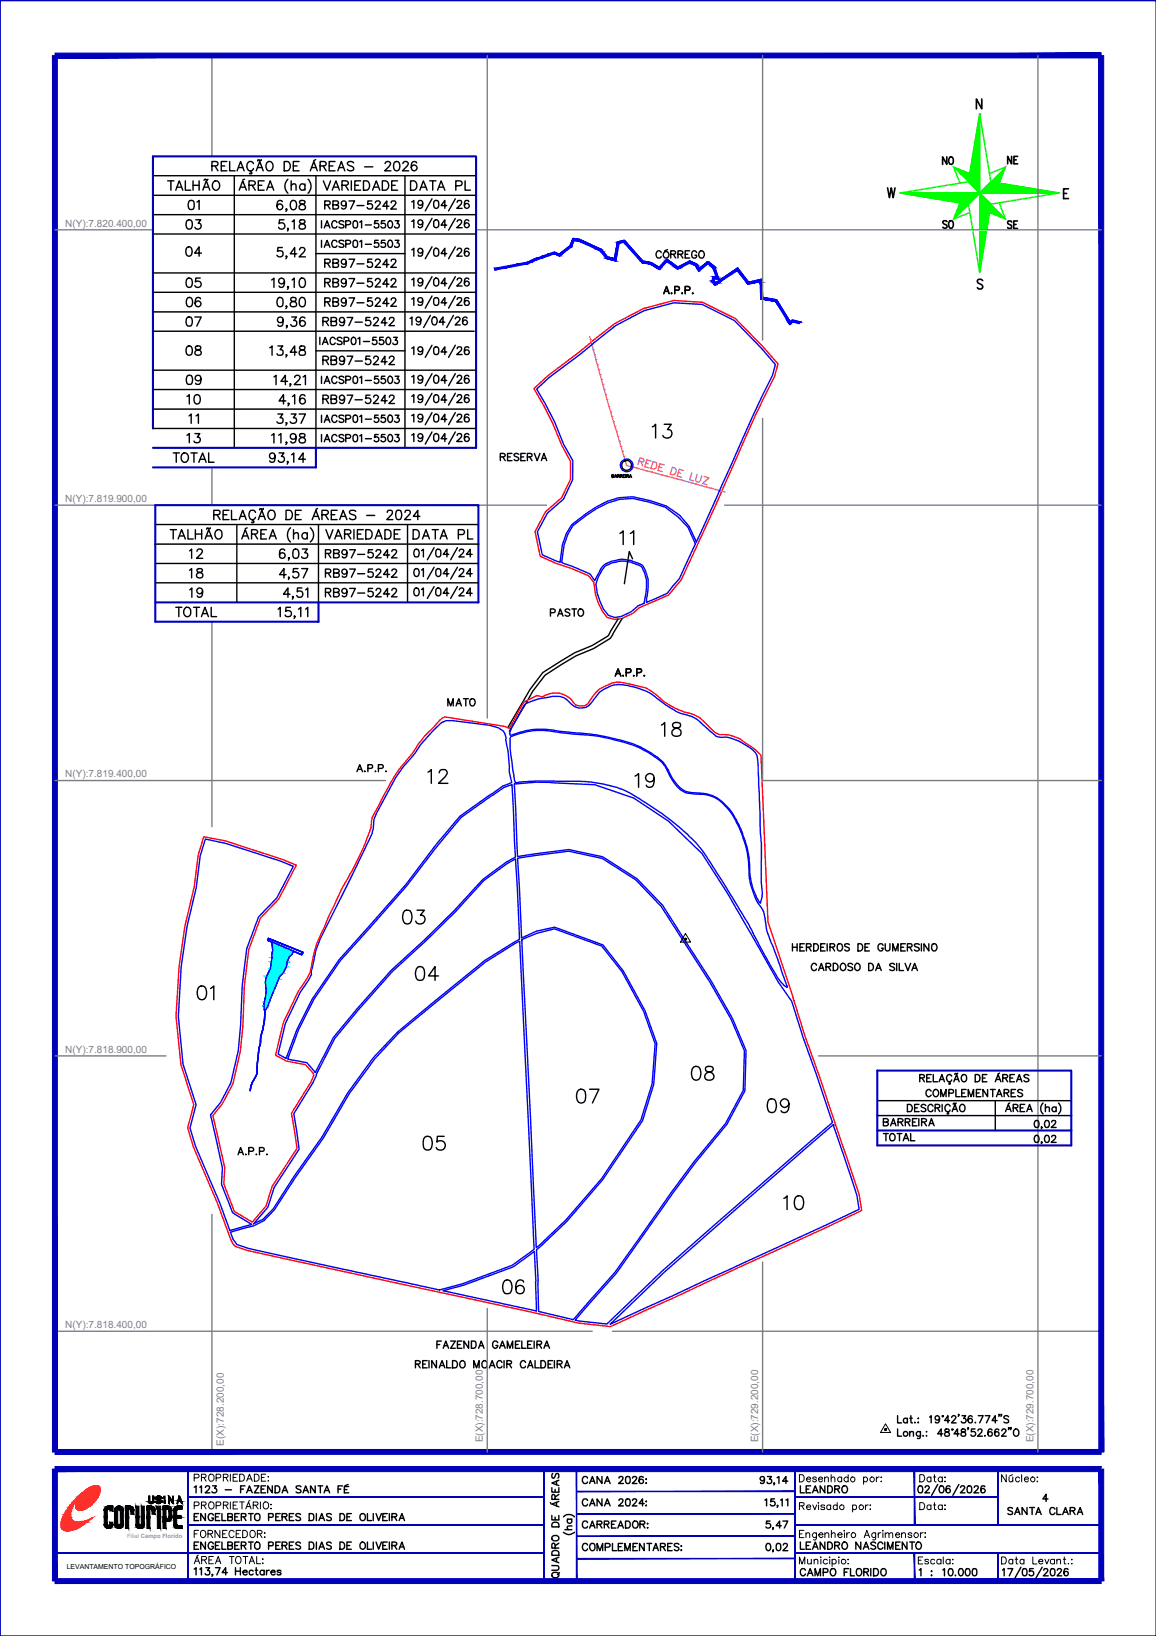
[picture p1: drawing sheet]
<svg xmlns="http://www.w3.org/2000/svg" width="210mm" height="297mm" viewBox="0 0 210 297" stroke-linecap="round" stroke-linejoin="round" font-family="sans-serif">
<defs><g id="words">
<g font-size="5.7">
<text x="117.1" y="80.8">13</text>
<text x="111.5" y="100.2">11</text>
<text x="118.9" y="134.8">18</text>
<text x="76.6" y="143.6">12</text>
<text x="113.9" y="144.3">19</text>
<text x="72" y="169">03</text>
<text x="74.1" y="179.2">04</text>
<text x="34.6" y="182.7">01</text>
<text x="124.2" y="197.2">08</text>
<text x="103.4" y="201.4">07</text>
<text x="137.9" y="203.2">09</text>
<text x="75.5" y="209.9">05</text>
<text x="141.1" y="220.8">10</text>
<text x="90" y="236">06</text>
</g>
<g font-size="5.3">
<text x="29.3" y="35.6">TALHÃO</text>
<text x="29.6" y="99.1">TALHÃO</text>
</g>
<g font-size="4.9">
<text x="49" y="39.5">6,08</text>
<text x="49.4" y="43">5,18</text>
<text x="49" y="57.1">0,80</text>
<text x="47.6" y="66">13,48</text>
<text x="49" y="60.7">9,36</text>
<text x="49.4" y="74.8">4,16</text>
<text x="49" y="78.3">3,37</text>
<text x="47.6" y="85.4">93,14</text>
<text x="73.7" y="99.1">DATA PL</text>
<text x="33.2" y="106.2">18</text>
<text x="33.2" y="102.7">12</text>
<text x="30.7" y="113.2">TOTAL</text>
<text x="33.2" y="109.7">19</text>
</g>
<g font-size="4.4">
<text x="57.5" y="35.6">VARIEDADE</text>
<text x="73.4" y="35.6">DATA PL</text>
<text x="170" y="31">NO</text>
<text x="181.7" y="31">NE</text>
<text x="32.8" y="39.2">01</text>
<text x="57.9" y="39.2">RB97-5242</text>
<text x="32.5" y="42.7">03</text>
<text x="32.5" y="47.6">04</text>
<text x="170" y="42.7">SO</text>
<text x="181.7" y="42.7">SE</text>
<text x="32.5" y="53.3">05</text>
<text x="57.9" y="53.3">RB97-5242</text>
<text x="57.9" y="49.7">RB97-5242</text>
<text x="32.5" y="56.8">06</text>
<text x="57.9" y="56.8">RB97-5242</text>
<text x="32.5" y="60.3">07</text>
<text x="32.5" y="65.6">08</text>
<text x="57.5" y="60.3">RB97-5242</text>
<text x="32.5" y="70.9">09</text>
<text x="57.5" y="67.4">RB97-5242</text>
<text x="32.8" y="74.4">10</text>
<text x="33.2" y="78">11</text>
<text x="57.5" y="74.4">RB97-5242</text>
<text x="32.8" y="81.5">13</text>
<text x="30.3" y="85">TOTAL</text>
<text x="98.8" y="113.2">PASTO</text>
<text x="80.1" y="129.5">MATO</text>
</g>
<text font-size="4" x="188" y="273.8">4</text>
<g font-size="1.8" fill="#808080">
<text x="11.9" y="41.1">N(Y):7.820.400,00</text>
<text x="11.9" y="91.1">N(Y):7.819.900,00</text>
<text x="11.9" y="141.1">N(Y):7.819.400,00</text>
<text x="11.9" y="191.1">N(Y):7.818.900,00</text>
<text x="11.9" y="241.1">N(Y):7.818.400,00</text>
<text x="40.6" y="262.5" transform="rotate(-90 40.6 262.5)">E(X):728.200,00</text>
<text x="87.7" y="261.9" transform="rotate(-90 87.7 261.9)">E(X):728.700,00</text>
<text x="137.7" y="261.9" transform="rotate(-90 137.7 261.9)">E(X):729.200,00</text>
<text x="187.7" y="261.9" transform="rotate(-90 187.7 261.9)">E(X):729.700,00</text>
</g>
<text font-size="1.3" x="12.1" y="284.9">LEVANTAMENTO TOPOGRÁFICO</text>
<text font-size="1.1" fill="#989898" x="23.1" y="279.2">Filial Campo Florido</text>
</g></defs>
<!-- layer: 0114001123 -->
<path d="M96.9 70.6l2.6-2.4 5.5-4.2 6.6-5.3 5.2-2.7 5.5-1.4 5.3 .3 6 3 5 5.1 2.7 3.1-.7 2.3a398.4 398.4 0 0 0-9.5 20.7l-7.4 16.2-2.3 2.7-5.3 2.3-1.2 1.1-2 .9-1.3 .2-1.4-.4a10.3 10.3 0 0 1-2.4-6.4l-.9-1.2-3.2-1.3-2.8-.9-2.8-1.3-.9-4.5 1.9-3.6 2.9-2.5 1.6-3.4v-3.2l-1.6-2.9-1.7-4.2zM37 151.9l4 .8a139.1 139.1 0 0 1 12.8 4.4l-3.2 6.2-3.3 3.4-2.1 5.7-.8 6.6-.3 7.2-.5 4.6-1.3 6-1.9 3.6-1.7 2.2 2.1 9.4-.2 3 1.9 4.9 3.3 2 2.5-2.9 1.1-3.6 4.5-6.9-1-6.4 3.5-5.6 .6-1.2-.1-.4-1.4-1.6-3.5-.7-2-1 1.4-5.9 2.8-5.8 1.5-2.1a10.3 10.3 0 0 0 1.2-4.2 24.2 24.2 0 0 1 2.2-5.9 89.6 89.6 0 0 1 5.5-10.9l1.4-3 .6-1.5a7.1 7.1 0 0 0 .8-2.9v-.2a4.3 4.3 0 0 1 .9-2.1l.9-1.7a34.1 34.1 0 0 1 6-9.1l.8-1.3 1-1.2 3-3.2 .7-.4 11 1.7 .8 .3 2.6-4.7 2.4-1.2a1.82 1.82 0 0 0 1.9-.2 4.3 4.3 0 0 1 5.2 1.9 1.91 1.91 0 0 0 2.5-.8 5.9 5.9 0 0 1 3.6-3 4.5 4.5 0 0 1 3.4-.1l1.5 .4a8 8 0 0 1 4.8 2.7 14.4 14.4 0 0 0 5.5 2.5 11.5 11.5 0 0 1 3.3 2.7l.9 .7a1.91 1.91 0 0 0 1.5 .3 7.2 7.2 0 0 1 4.2 1.8l1.4 1 1 .9 1.2 30.3 4.2 12.5 2.6 8.3 2.6 7.3 7.2 21.4 .5 2.9-6.3 3-39.4 18.1-5.7-.7-9-2-43.8-9.5-7.3-1.6-2.2-.8-.5-.5-2.8-7.3-4.4-10.3-1-3.4 1.1-4.2-2.3-7.3-.9-8.7 .5-9.1 1.1-7.3 1.7-7.2 .7-5.7z" fill="none" stroke="#f00" stroke-width=".25"/>
<!-- layer: REDE_DE_LUZ -->
<g fill="none" stroke="#f0f" stroke-width=".25">
<path d="M107.1 61.1l.1 .5M107.2 61.7h.1M107.2 61.7l.2 .8M107.4 62.6h.1M107.5 62.6l.2 .8M107.7 63.5h.1M107.7 63.5l.2 .8M107.9 64.4h.1M108 64.5l.2 .7M108.2 65.3h.1M108.2 65.3l.2 .8M108.5 66.2h.1"/>
<path d="M108.5 66.2l.2 .8M108.7 67.1h.1M108.7 67.2l.2 .7M109 68h.1M109 68.1l.2 .7M109.2 68.9h.1M109.2 69l.2 .8M109.5 69.8h.1M109.5 69.9l.2 .7M109.7 70.7h.1M109.7 70.8l.2 .8M109.9 71.6h.1"/>
<path d="M110 71.7l.2 .8M110.2 72.5h.1M110.2 72.6l.4 1.2M110.6 73.8h.1M110.6 73.9l.2 .8M110.9 74.7h.1M110.9 74.8l.2 .8M111.1 75.6h.1M111.1 75.7l.3 .8M111.4 76.5h.1M111.4 76.6l.2 .8M111.7 77.4h.1"/>
<path d="M111.7 77.5l.2 .8M111.9 78.3h.1M112 78.4l.2 .7M112.2 79.2h.1M112.2 79.3l.2 .8M112.5 80.1h.1M112.5 80.2l.2 .8M112.7 81.1h.1M112.8 81.1l.2 .8M113 81.9h.1M113 82l.2 .7M113.3 82.8h.1"/>
<path d="M113.3 82.9l.2 .8M113.5 83.7h.1M113.6 83.8l.2 .7 .8 .2M114.6 84.7h.1M114.7 84.7l.8 .2M115.6 85h.1M115.6 85l.8 .2M116 83.7l.8 .1 .2-.2-.3-.3-.5-.2-.4 1.3M116.5 85.2h.1M116.5 83.8l.2 .8M116.5 85.2l.8 .3M117.3 84.1l.4 .1"/>
<path d="M117.3 85.5h.1M117.4 85.5l.8 .2M118.2 83.7l-.8-.2-.3 1.2 .8 .2M118.3 85.7h.1M118.4 85.7l.7 .2M118.6 83.8l.4 .1a.69 .69 0 0 1 .2 .8 .69 .69 0 0 1-.6 .5l-.4-.2zM119.2 86h.1M119.3 86l.7 .2M119.6 84.8l.5 .1M120.1 86.2h.1M120.1 86.2l.8 .2M120.6 84.4l-.8-.2-.3 1.2 .7 .2"/>
<path d="M121 86.4h.1M121.1 86.5l.7 .1M121.9 86.7h.1M122 86.7l.8 .2M122.1 84.8l.4 .1a.69 .69 0 0 1 .2 .8 .69 .69 0 0 1-.6 .5l-.4-.1zM122.8 86.9h.1M122.9 86.9l.8 .3M123.1 85.8l.5 .1M123.7 87.2h.1M123.8 87.2l1.5 .4M124.1 85.4l-.8-.2-.3 1.2 .7 .2M125.4 87.6h.1"/>
<path d="M125.5 87.7l.7 .2M125.6 85.8l-.4 1.3 .7 .2M126.3 87.9h.1M126.4 87.9l.8 .2M126.6 86.1l-.3 .9v.2l.3 .3a.4 .4 0 0 0 .6-.2l.2-.9M127.2 88.1h.1M127.3 88.2l.8 .2M127.9 86.5l.8 .3-1.1 1 .8 .2M128.1 88.4h.1M128.2 88.4l.7 .2M129 88.6h.1M129.1 88.6l.8 .2"/>
<path d="M129.9 88.9h.1M130 88.9l.8 .2M130.9 89.1h.1M130.9 89.1l.8 .3"/>
</g>
<!-- layer: 0114001123010 -->
<path d="M151.3 204.2h.1M110.8 240.4l9.8-9.4a1237.3 1237.3 0 0 1 30.7-26.8l4.3 12.8 .4 2.6z" fill="none" stroke="#00f" stroke-width=".25"/>
<!-- layer: 0114001123009 -->
<path d="M93.4 142.4a74.8 74.8 0 0 1 14.6 .1l7.1 2.4 6.3 4.2 6.1 5.9 4.6 7.2 9.2 16.1 2.5 3.5 2 6.5 5.4 15.5-30.9 26.9-10.1 9.7-5.8-.7 7.5-8.5 10.2-14.5 4.1-5.6 5.8-7 3.3-6 .2-7.4-2.5-5.8-3.9-6.8-8.8-13.7-4.6-4.9-6.3-3.9-6.1-1.4-9.3 1.3z" fill="none" stroke="#00f" stroke-width=".25"/>
<!-- layer: 0114001123006 -->
<path d="M80.4 234.3l3.7-.9 9.1-3.4 3.8-2.8 .3 5.4 .1 5.4z" fill="none" stroke="#00f" stroke-width=".25"/>
<!-- layer: 0114001123011 -->
<path d="M109.8 102.8a6 6 0 0 1 6.7 .2 7.2 7.2 0 0 1 .6 5.6l-.1 .9-1.1 .5-1.3 1.1a6.2 6.2 0 0 1-3 1l-1.2-.4a10.1 10.1 0 0 1-2.2-5.6l.4-1.3z" fill="none" stroke="#00f" stroke-width=".25"/>
<!-- layer: 0114001123013 -->
<g fill="none" stroke="#00f" stroke-width=".25">
<path d="M97.5 70.6l2.3-2.1 5.5-4.1 6.5-5.3 5.1-2.7 5.4-1.4 5.2 .3 5.8 2.9 5 5 2.5 3-.5 2a249 249 0 0 0-7.4 15.9l-6.5 14.3a10.7 10.7 0 0 0-8.5-7.5 10.6 10.6 0 0 0-9.7 1.2l-1.8 1.2-2.6 2a11.7 11.7 0 0 0-2.1 6.8l-3.2-1.4-.9-4.2 1.8-3.3 2.9-2.6 1.7-3.5v-3.5l-1.6-2.9-1.7-4.2zM104 95.4a20.2 20.2 0 0 1 8.5-4.7l2.4-.2 3 .7 2.9 .9 2.4 1.8 1.7 1.8 1.4 3-2.9 6.4-2.2 2.6-3.8 1.7v-.7a7.7 7.7 0 0 0-.3-5.3 2.4 2.4 0 0 0-2.1-1.4l-.9-.3a5.8 5.8 0 0 0-4.5 .9l-.5 .7-1.1 2.1-.9-1.2-3.2-1.4-1.9-.6a11.9 11.9 0 0 1 2-6.8z"/>
<circle cx="113.8" cy="84.5" r="1.14"/>
</g>
<!-- layer: 0114001123003 -->
<path d="M83.7 148.4l7.8-5.4 1.5-.6 .6 13.2-1.7 1-4.2 3.1-5.2 5.6-5.5 5.4-6 5.5-6.2 7-4.3 5.2-3.2 6.3-1.6-1.8-3.5-.6 2-5.3 2.8-5.5 4.8-7.1 12.1-13.6 5.6-7.3z" fill="none" stroke="#00f" stroke-width=".25"/>
<!-- layer: 0114001123012 -->
<path d="M78.5 132.8l1.6-1.6 .9-.4h1.2l6.7 .9 1.6 .5a1.94 1.94 0 0 1 1.3 2.1 21.4 21.4 0 0 1 .7 6l.4 1.8-1.6 .6-7.8 5.5-4.3 5.1-5.5 7.3-12.1 13.6-4.9 7.1-2.8 5.6-2 5.3-1.4-.8 1.3-5.6 2.7-5.6 1.5-2.2 .6-1.1-.1-.4 .9-4 .7-2 9.4-19 .3-1.1 .1-1.6 .5-1.2 3.5-6.5 1.3-1.8 2.1-2.4 1.1-1.7z" fill="none" stroke="#00f" stroke-width=".25"/>
<!-- layer: 0114001123007 -->
<path d="M94.7 170.7l2.8-1.3 3.2-.8 8.6 3.2 3.6 4.6 4 7.3 2.1 5.8-.6 7.3-2 6.6-7.2 10.6-6.5 7.5-5.3 5.1z" fill="none" stroke="#00f" stroke-width=".25"/>
<!-- layer: 0114001123008 -->
<path d="M94 155.8l9.3-1.3 6 1.4 6.1 3.9 4.7 4.8 8.8 13.7 3.9 6.8 2.4 5.7-.2 7.2-3.3 6-5.7 7-4.1 5.5-10.3 14.5-7.5 8.6-6.3-1.5-.1-5.9-.3-5.3 5.6-5.2 6.4-7.5 7.3-10.7 2-6.6 .6-7.4-2.2-6-3.9-7.2-3.7-4.7-8.8-3.3-3.3 .8-2.7 1.2z" fill="none" stroke="#00f" stroke-width=".25"/>
<!-- layer: 0114001123005 -->
<path d="M72.4 187.5l15.8-12.8 6.2-3.8 2.6 56-4 2.8-9 3.4-4.2 1.1-34.7-7.5-2.1-.7-.7-1-.5-1.3 4.3-1.1 1.8-1 1.9-1.9 3.8-5.9 5.1-7.2 4.7-8 4.7-6.4z" fill="none" stroke="#00f" stroke-width=".25"/>
<!-- layer: 0114001123004 -->
<path d="M71.2 176.4l6.1-5.5 5.4-5.4 5.1-5.6 4.2-3.1 1.6-.9 .7 14.6-6.3 3.9-15.7 12.9-4.5 4.7-4.6 6.4-4.7 8-5.1 7.2-3.8 5.9-1.8 1.9-1.7 .8 2.5-3 1.2-3.6 4.5-7-1-6.4 3.5-5.5 .6-1.6 3.4-6.6 4.2-5z" fill="none" stroke="#00f" stroke-width=".25"/>
<!-- layer: 0114001123001 -->
<path d="M37.3 152.3l3.6 .8a118.1 118.1 0 0 1 12.4 4.2l-3.1 5.8-3.3 3.4-2.1 5.8-.8 6.6-.3 7.2-.4 4.7-1.4 5.8-1.9 3.6-1.8 2.2 2.2 9.7-.2 2.9 2 5.2 3.5 2.1-4 1.1-1.8-5.1-4.4-10.2-1-3.3 1.1-4.2-2.4-7.4-.8-8.6 .5-9 1.1-7.3 1.6-7.2 .8-5.8z" fill="none" stroke="#00f" stroke-width=".25"/>
<!-- layer: 0 -->
<g fill="none" stroke="#000" stroke-width=".25">
<path d="M112.2 112.4l-1.8 3.1-2.9 1.7-3.1 1.3-5.8 3.6-2.4 3.1-4 6.9M112.9 112.3l-2.1 3.6-3 1.9-3.2 1.3-5.6 3.5-2.3 2.9-4.2 7.2M114.9 101.5l-.6-1.4-.9 5.9"/>
<circle cx="113.8" cy="84.5" r=".89"/>
</g>
<!-- layer: REPRESA -->
<g fill="#0ff" stroke="#0ff" stroke-width=".18">
<path d="M49.4 171.1l3.5 1.4h-3.4z"/>
<path d="M49.5 172.5l3.8 .2-.4-.2zM49.5 172.5l3.8 .2h-3.8z"/>
<path d="M49.5 172.7l3.5 .6 .3-.6zM49.5 172.7l3.5 .6h-3.6z"/>
<path d="M49.4 173.3l3.3 .2 .3-.2zM49.4 173.3l3.3 .2h-3.3z"/>
<path d="M49.4 173.5l3.1 .2 .2-.2zM49.4 173.5l3.1 .2h-3.1z"/>
<path d="M49.4 173.7l3 .2 .1-.2zM49.4 173.7l3 .2h-3z"/>
<path d="M49.4 173.9l2.7 .7 .3-.7zM49.4 173.9l2.7 .7h-2.8z"/>
<path d="M49.3 174.6l2.8 .1zM49.3 174.6l2.8 .1z"/>
<path d="M49.3 174.7l2.7 .8 .1-.8zM49.3 174.7l2.7 .8h-2.9z"/>
<path d="M49.1 175.5l2.7 .4 .2-.4zM49.1 175.5l2.7 .4h-2.7z"/>
<path d="M49.1 175.9l2.3 .8 .4-.8zM49.1 175.9l2.3 .8h-2.7z"/>
<path d="M48.7 176.7l2.3 .3 .4-.3zM48.7 176.7l2.3 .3h-2.4z"/>
<path d="M48.6 177l2.2 .3 .2-.3zM48.6 177l2.2 .3h-2.3z"/>
<path d="M48.5 177.3l2 .4 .3-.4zM48.5 177.3l2 .4h-2.2z"/>
<path d="M48.3 177.7l2.1 .4 .1-.4zM48.3 177.7l2.1 .4h-2.1z"/>
<path d="M48.3 178.1l1.9 .4 .2-.4zM48.3 178.1l1.9 .4h-2z"/>
<path d="M48.2 178.5l1.5 1.3 .5-1.3zM48.2 178.5l1.5 1.3h-1.4z"/>
<path d="M48.3 179.8l1.4 .1v-.1zM48.3 179.8l1.4 .1h-1.4z"/>
<path d="M48.3 179.9l.9 1.2 .5-1.2zM48.3 179.9l.9 1.2h-1z"/>
<path d="M48.2 181.1h1zM48.2 181.1h1z"/>
<path d="M48.2 181.1l.6 1 .4-1zM48.2 181.1l.6 1h-.8z"/>
<path d="M48 182.1h.8zM48 182.1h.8z"/>
<path d="M48 182.1l.6 .5 .2-.5zM48 182.1l.6 .5h-.6z"/>
<path d="M48 182.6l.5 .3 .1-.3zM48 182.6l.5 .3h-.5z"/>
<path d="M48 182.9l.4 .2 .1-.2zM48 182.9l.4 .2h-.4z"/>
<path d="M48 183.1l.2 .3 .2-.3zM48 183.1l.2 .3h-.2z"/>
<path d="M49.5 172.5l3.8 .2-.4-.2zM49.5 172.5l3.8 .2h-3.8z"/>
<path d="M49.5 172.7l3.5 .6 .3-.6zM49.5 172.7l3.5 .6h-3.6z"/>
<path d="M49.4 173.3l3.3 .2 .3-.2zM49.4 173.3l3.3 .2h-3.3z"/>
<path d="M49.4 173.5l3.1 .2 .2-.2zM49.4 173.5l3.1 .2h-3.1z"/>
<path d="M49.4 173.7l3 .2 .1-.2zM49.4 173.7l3 .2h-3z"/>
<path d="M49.4 173.9l2.7 .7 .3-.7zM49.4 173.9l2.7 .7h-2.8z"/>
<path d="M49.3 174.6l2.8 .1zM49.3 174.6l2.8 .1z"/>
<path d="M49.3 174.7l2.7 .8 .1-.8zM49.3 174.7l2.7 .8h-2.9z"/>
<path d="M49.1 175.5l2.7 .4 .2-.4zM49.1 175.5l2.7 .4h-2.7z"/>
<path d="M49.1 175.9l2.3 .8 .4-.8zM49.1 175.9l2.3 .8h-2.7z"/>
<path d="M48.7 176.7l2.3 .3 .4-.3zM48.7 176.7l2.3 .3h-2.4z"/>
<path d="M48.6 177l2.2 .3 .2-.3zM48.6 177l2.2 .3h-2.3z"/>
<path d="M48.5 177.3l2 .4 .3-.4zM48.5 177.3l2 .4h-2.2z"/>
<path d="M48.3 177.7l2.1 .4 .1-.4zM48.3 177.7l2.1 .4h-2.1z"/>
<path d="M48.3 178.1l1.9 .4 .2-.4zM48.3 178.1l1.9 .4h-2z"/>
<path d="M48.2 178.5l1.5 1.3 .5-1.3zM48.2 178.5l1.5 1.3h-1.4z"/>
<path d="M48.3 179.8l1.4 .1v-.1zM48.3 179.8l1.4 .1h-1.4z"/>
<path d="M48.3 179.9l.9 1.2 .5-1.2zM48.3 179.9l.9 1.2h-1z"/>
<path d="M48.2 181.1h1zM48.2 181.1h1z"/>
<path d="M48.2 181.1l.6 1 .4-1zM48.2 181.1l.6 1h-.8z"/>
<path d="M48 182.1h.8zM48 182.1h.8z"/>
<path d="M48 182.1l.6 .5 .2-.5zM48 182.1l.6 .5h-.6z"/>
<path d="M48 182.6l.5 .3 .1-.3zM48 182.6l.5 .3h-.5z"/>
<path d="M48 182.9l.4 .2 .1-.2zM48 182.9l.4 .2h-.4z"/>
<path d="M48 183.1l.2 .3 .2-.3zM48 183.1l.2 .3h-.2z"/>
<path d="M49.5 172.5l3.8 .2-.4-.2zM49.5 172.5l3.8 .2h-3.8z"/>
<path d="M49.5 172.7l3.5 .6 .3-.6zM49.5 172.7l3.5 .6h-3.6z"/>
<path d="M49.4 173.3l3.3 .2 .3-.2zM49.4 173.3l3.3 .2h-3.3z"/>
<path d="M49.4 173.5l3.1 .2 .2-.2zM49.4 173.5l3.1 .2h-3.1z"/>
<path d="M49.4 173.7l3 .2 .1-.2zM49.4 173.7l3 .2h-3z"/>
<path d="M49.4 173.9l2.7 .7 .3-.7zM49.4 173.9l2.7 .7h-2.8z"/>
<path d="M49.3 174.6l2.8 .1zM49.3 174.6l2.8 .1z"/>
<path d="M49.3 174.7l2.7 .8 .1-.8zM49.3 174.7l2.7 .8h-2.9z"/>
<path d="M49.1 175.5l2.7 .4 .2-.4zM49.1 175.5l2.7 .4h-2.7z"/>
<path d="M49.1 175.9l2.3 .8 .4-.8zM49.1 175.9l2.3 .8h-2.7z"/>
<path d="M48.7 176.7l2.3 .3 .4-.3zM48.7 176.7l2.3 .3h-2.4z"/>
<path d="M48.6 177l2.2 .3 .2-.3zM48.6 177l2.2 .3h-2.3z"/>
<path d="M48.5 177.3l2 .4 .3-.4zM48.5 177.3l2 .4h-2.2z"/>
<path d="M48.3 177.7l2.1 .4 .1-.4zM48.3 177.7l2.1 .4h-2.1z"/>
<path d="M48.3 178.1l1.9 .4 .2-.4zM48.3 178.1l1.9 .4h-2z"/>
<path d="M48.2 178.5l1.5 1.3 .5-1.3zM48.2 178.5l1.5 1.3h-1.4z"/>
<path d="M48.3 179.8l1.4 .1v-.1zM48.3 179.8l1.4 .1h-1.4z"/>
<path d="M48.3 179.9l.9 1.2 .5-1.2zM48.3 179.9l.9 1.2h-1z"/>
<path d="M48.2 181.1h1zM48.2 181.1h1z"/>
<path d="M48.2 181.1l.6 1 .4-1zM48.2 181.1l.6 1h-.8z"/>
<path d="M48 182.1h.8zM48 182.1h.8z"/>
<path d="M48 182.1l.6 .5 .2-.5zM48 182.1l.6 .5h-.6z"/>
<path d="M48 182.6l.5 .3 .1-.3zM48 182.6l.5 .3h-.5z"/>
<path d="M48 182.9l.4 .2 .1-.2zM48 182.9l.4 .2h-.4z"/>
<path d="M48 183.1l.2 .3 .2-.3zM48 183.1l.2 .3h-.2z"/>
<path d="M49.5 172.5l3.8 .2-.4-.2zM49.5 172.5l3.8 .2h-3.8z"/>
<path d="M49.5 172.7l3.5 .6 .3-.6zM49.5 172.7l3.5 .6h-3.6z"/>
<path d="M49.4 173.3l3.3 .2 .3-.2zM49.4 173.3l3.3 .2h-3.3z"/>
<path d="M49.4 173.5l3.1 .2 .2-.2zM49.4 173.5l3.1 .2h-3.1z"/>
<path d="M49.4 173.7l3 .2 .1-.2zM49.4 173.7l3 .2h-3z"/>
<path d="M49.4 173.9l2.7 .7 .3-.7zM49.4 173.9l2.7 .7h-2.8z"/>
<path d="M49.3 174.6l2.8 .1zM49.3 174.6l2.8 .1z"/>
<path d="M49.3 174.7l2.7 .8 .1-.8zM49.3 174.7l2.7 .8h-2.9z"/>
<path d="M49.1 175.5l2.7 .4 .2-.4zM49.1 175.5l2.7 .4h-2.7z"/>
<path d="M49.1 175.9l2.3 .8 .4-.8zM49.1 175.9l2.3 .8h-2.7z"/>
<path d="M48.7 176.7l2.3 .3 .4-.3zM48.7 176.7l2.3 .3h-2.4z"/>
<path d="M48.6 177l2.2 .3 .2-.3zM48.6 177l2.2 .3h-2.3z"/>
<path d="M48.5 177.3l2 .4 .3-.4zM48.5 177.3l2 .4h-2.2z"/>
<path d="M48.3 177.7l2.1 .4 .1-.4zM48.3 177.7l2.1 .4h-2.1z"/>
<path d="M48.3 178.1l1.9 .4 .2-.4zM48.3 178.1l1.9 .4h-2z"/>
<path d="M48.2 178.5l1.5 1.3 .5-1.3zM48.2 178.5l1.5 1.3h-1.4z"/>
<path d="M48.3 179.8l1.4 .1v-.1zM48.3 179.8l1.4 .1h-1.4z"/>
<path d="M48.3 179.9l.9 1.2 .5-1.2zM48.3 179.9l.9 1.2h-1z"/>
<path d="M48.2 181.1h1zM48.2 181.1h1z"/>
<path d="M48.2 181.1l.6 1 .4-1zM48.2 181.1l.6 1h-.8z"/>
<path d="M48 182.1h.8zM48 182.1h.8z"/>
<path d="M48 182.1l.6 .5 .2-.5zM48 182.1l.6 .5h-.6z"/>
<path d="M48 182.6l.5 .3 .1-.3zM48 182.6l.5 .3h-.5z"/>
<path d="M48 182.9l.4 .2 .1-.2zM48 182.9l.4 .2h-.4z"/>
<path d="M48 183.1l.2 .3 .2-.3zM48 183.1l.2 .3h-.2z"/>
</g>
<!-- layer: CURSOS_D_AGUA -->
<path d="M101.6 46.1l1.9-1.5 .6-1.3 1.1 .2 4 1.8 1.1 1.3 1.2 .4 .6-3.1 1.3-.3 3.3 3.8 1.6 .3 1.4 .8 1.4-1.4 2 1.4 2.2-1.1 1.2 .6 .5 .8 1.6-1.3 1.2 .9 .7 2.3-.8-.1-.1 .4 .3 .4 4-2.7 2 2.6 2.4-.6 .2 3.3 2.5 .4 2.5 4 .3-.3 1.7 .4M48.7 170.4l6.3 2.5-.2 .4-6.1-2.5zM49.4 171.1l.1 1.4-.4 3.4a4.6 4.6 0 0 0-.8 4l-.3 2.2v1.3h.2l.3-.5 2.3-5.6 .6-.6 .6-1.2 .1-.9 .4-.9 .5-.4 .3-.6M48.1 183.4a13.5 13.5 0 0 1-.8 4.9v1.2a20.3 20.3 0 0 0-.6 4.8 3.8 3.8 0 0 1-.9 2.2l-.4 1.5" fill="none" stroke="#00f" stroke-width=".25"/>
<!-- layer: TEXTO -->
<path d="M124.5 169.5l.9 1.6h-1.8zM160.8 258.5l.9 1.6h-1.8z" fill="none" stroke="#000" stroke-width=".18"/>
<g fill="#000" stroke="#000" stroke-width=".18">
<path d="M124.3 170.5l.1 .1 .1-.1zM124.5 170.5v.2zM124.5 170.5v.2l.1-.1z"/>
<path d="M124.4 170.4l.1 .1zM124.4 170.4l.1 .1z"/>
<path d="M124.5 170.5l.1 .1v-.1zM124.5 170.5h.1zM124.5 170.4v.1l.1-.1z"/>
<path d="M160.7 259.5v.2l.1-.2zM160.8 259.5v.2zM160.8 259.5v.2h.1z"/>
<path d="M160.7 259.4l.1 .1zM160.7 259.4l.1 .1z"/>
<path d="M160.8 259.5l.1 .2 .1-.2zM160.8 259.5h.2zM160.8 259.4v.1l.1-.1z"/>
</g>
<g fill="none" stroke="#000" stroke-width=".25">
<path d="M120.1 45.9a.48 .48 0 0 0-.6-.4 .48 .48 0 0 0-.4 .5 .53 .53 0 0 0 .2 .8 .53 .53 0 0 0 .8-.2M120.5 53.3l.5-1.3 .5 1.3M120.7 52.9h.6M121.2 45.3l-.5 .2M121.8 46.2l.8-.1 .1-.3-.3-.3h-.6v1.3M121.9 53.2v.1l.1-.1M122.3 46.2l.4 .6M122.5 52.7l.7-.1 .1-.5-.8-.1v1.3M123.1 46.2l.8-.1 .1-.3-.3-.3h-.6v1.3M123.5 46.2l.5 .6M123.9 53.2h-.1h.1M124.4 52.7l.7-.1 .1-.5-.8-.1v1.3"/>
<path d="M124.4 46.2h.5M125.2 45.5h-.8v1.3h.8M125.8 53.2v.1l.1-.1M126.5 45.9a.45 .45 0 0 0-.5-.4 .45 .45 0 0 0-.4 .5 .53 .53 0 0 0 .1 .8 .53 .53 0 0 0 .7-.1l.1-.4h-.3M127 45.7a.6 .6 0 0 1 .8 .1 .6 .6 0 0 1 0 .9 .6 .6 0 0 1-.9-.1 .6 .6 0 0 1 .1-.9zM90.8 83l.8-.1 .1-.3-.3-.3h-.6v1.3M91.3 83l.4 .6M92.2 83h.5M93 82.3h-.8v1.3h.8M94.2 82.5l-.3-.2-.6 .2 .2 .3 .6 .3 .1 .3a.51 .51 0 0 1-.9 0M94.6 83h.5M95.4 82.3h-.8v1.3h.8"/>
<path d="M95.8 83l.8-.2v-.3l-.8-.2v1.3M96.2 83l.4 .6M97 82.3l.5 1.3 .5-1.3M98.3 83.6l.5-1.3 .5 1.3M98.5 83.2h.6M65 139.7h.6M66.3 140l-.1 .1h.1M66.8 139.5l.8-.1v-.4l-.8-.2v1.3M68.2 140v.1M68.7 139.5l.8-.1 .1-.1-.1-.4-.8-.1v1.3M70.1 140v.1M111.7 122.8l.5-1.4 .5 1.4"/>
<path d="M111.9 122.3h.6M113.2 122.6l-.1 .1h.1M113.7 122.1l.8-.1v-.5l-.8-.1v1.4M115.1 122.6v.2v-.1M115.6 122.1l.8-.1 .1-.1-.1-.4-.8-.1v1.4M117 122.6v.2l.1-.1M64.8 140.1l.5-1.3 .5 1.3M143.9 171.4v1.3M143.9 172h.8M144.7 171.4v1.3M145.2 172h.6M146 171.4h-.8v1.3h.8"/>
<path d="M146.4 172l.8-.1v-.4l-.8-.1v1.3M146.9 172l.4 .7M147.7 171.4h.5a.71 .71 0 0 1 .4 .6 .71 .71 0 0 1-.4 .7h-.5zM148.3 175.2a.48 .48 0 0 0-.6-.3 .48 .48 0 0 0-.4 .5 .53 .53 0 0 0 .2 .7 .53 .53 0 0 0 .8-.2M148.6 176.2l.5-1.3 .5 1.3M148.8 175.8h.6M149 172h.5M149.8 171.4h-.8v1.3h.8M150 175.5h.7l.1-.5-.8-.1v1.3M150.2 171.4v1.3M150.4 175.5l.4 .7M150.7 172l.8-.1v-.4l-.8-.1v1.3"/>
<path d="M151.1 172l.5 .7M151.3 174.9h.4a.71 .71 0 0 1 .5 .7 .71 .71 0 0 1-.5 .6h-.4zM152.2 171.4a.64 .64 0 0 1 .8 .6 .64 .64 0 0 1-.6 .7 .84 .84 0 0 1-.2-1.3zM152.7 175.1a.6 .6 0 0 1 .9 .2 .6 .6 0 0 1-.3 .8 .6 .6 0 0 1-.7-.2 .6 .6 0 0 1 .1-.8zM154.2 171.5l-.3-.1-.5 .1 .1 .4 .7 .3v.3a.51 .51 0 0 1-.8 0M154.8 175.1a.46 .46 0 0 0-.5-.2 .46 .46 0 0 0-.3 .3l.1 .2 .7 .3v.4a.58 .58 0 0 1-.8 0M155.3 175.1a.46 .46 0 0 1 .6-.2 .46 .46 0 0 1 .3 .5 .55 .55 0 0 1-.5 .8 .55 .55 0 0 1-.5-.8zM155.8 171.4h.4a.71 .71 0 0 1 .4 .6 .71 .71 0 0 1-.4 .7h-.4zM157.1 172h.5M157.7 174.9h.5a.71 .71 0 0 1 .4 .7 .71 .71 0 0 1-.4 .6h-.5zM157.9 171.4h-.8v1.3h.8M159 176.2l.5-1.3 .5 1.3"/>
<path d="M159.2 175.8h.6M160.4 171.6a.53 .53 0 0 0-.8-.2 .53 .53 0 0 0-.2 .8 .47 .47 0 0 0 .5 .5 .47 .47 0 0 0 .5-.5h-.3M160.7 171.4l.1 1.1a.43 .43 0 0 0 .4 .2 .43 .43 0 0 0 .4-.4v-.9M162.1 172.7v-1.3l.5 1.3 .5-1.3v1.3M162.4 175.1a.49 .49 0 0 0-.5-.2 .49 .49 0 0 0-.4 .3l.8 .5 .1 .4a.62 .62 0 0 1-.9 0M162.8 174.9v1.3M163.3 174.9v1.3h.7M163.6 172h.5M164.3 174.9l.5 1.3 .6-1.3M164.4 171.4h-.8v1.3h.8M164.8 172l.8-.1v-.4l-.8-.1v1.3M165.2 172l.4 .7"/>
<path d="M165.6 176.2l.5-1.3 .5 1.3M165.8 175.8h.6M166.9 171.5l-.3-.1-.6 .1 .2 .4 .6 .2 .1 .4a.54 .54 0 0 1-.9 0M167.3 171.4v1.3M168.7 171.4v1.3l-.9-1.3v1.3M169.4 171.4a.64 .64 0 0 1 .8 .6 .64 .64 0 0 1-.7 .7 .84 .84 0 0 1-.1-1.3zM43.2 209.7l.5-1.3 .5 1.3M43.4 209.2h.6M44.6 209.5l.1 .1M45.2 209h.7l.2-.4-.3-.2h-.6v1.3M46.6 209.5l-.1 .1h.1M47.1 209h.7l.2-.2-.1-.3-.8-.1v1.3"/>
<path d="M48.5 209.5l-.1 .1h.1M75.4 247.7l.8-.1v-.4l-.8-.2v1.4M75.9 247.7l.4 .7M76.8 247.7h.4M77.6 247h-.8v1.4h.8M77.9 247v1.4M79.2 247v1.4l-.8-1.4v1.4M79.3 244.1h.5M79.8 248.4l.5-1.4 .5 1.4M80 247.9h.6M80.1 243.5h-.8v1.3M80.5 244.8l.4-1.3 .5 1.3"/>
<path d="M80.6 244.3h.7M81.1 247v1.4h.8M81.8 243.5h.9l-.9 1.3h.9M82.2 247a.73 .73 0 0 1 .8 .4 .73 .73 0 0 1-.2 .9l-.6 .1zM83.1 244.1h.5M83.6 247.3l.1-.2a.62 .62 0 0 1 .8 .3 .62 .62 0 0 1-.2 .8 .59 .59 0 0 1-.8-.1 .59 .59 0 0 1 .1-.8zM83.9 243.5h-.8v1.3h.8M85.1 243.5v1.3l-.9-1.3v1.3M85.6 243.5h.4a.71 .71 0 0 1 .5 .6 .71 .71 0 0 1-.5 .7h-.4zM86 248.4v-1.4l.5 1.4 .5-1.4v1.4M86.9 244.8l.5-1.3 .5 1.3M87.1 244.3h.6"/>
<path d="M87.6 247.3l.2-.2a.62 .62 0 0 1 .7 .3 .62 .62 0 0 1-.2 .8 .59 .59 0 0 1-.8-.1 .59 .59 0 0 1 .1-.8zM88.9 248.4l.5-1.4 .5 1.4M89.1 247.9h.6M90.4 243.8a.53 .53 0 0 0-.8-.3 .53 .53 0 0 0-.1 .8 .47 .47 0 0 0 .4 .5 .47 .47 0 0 0 .5-.5h-.4M90.7 244.8l.5-1.3 .5 1.3M90.9 244.3h.6M91.1 247.4a.48 .48 0 0 0-.5-.4 .48 .48 0 0 0-.4 .6 .53 .53 0 0 0 .2 .7 .53 .53 0 0 0 .7-.2M91.5 247v1.4M92 247.7l.8-.1v-.4l-.8-.2v1.4M92.1 244.8v-1.3l.5 1.3 .5-1.3v1.3M92.5 247.7l.4 .7M93.6 244.1h.5"/>
<path d="M94.4 243.5h-.8v1.3h.8M94.7 243.5v1.3h.8M95.4 247.4a.48 .48 0 0 0-.5-.4 .48 .48 0 0 0-.4 .6 .53 .53 0 0 0 .2 .7 .53 .53 0 0 0 .7-.2M95.8 248.4l.5-1.4 .5 1.4M95.8 244.1h.5M96 247.9h.6M96.6 243.5h-.8v1.3h.8M97 243.5v1.3M97.2 247v1.4h.7M97.5 244.1l.8-.1v-.4l-.8-.1v1.3M97.9 244.1l.4 .7M98.2 247h.4a.71 .71 0 0 1 .5 .7 .71 .71 0 0 1-.5 .7h-.4z"/>
<path d="M98.8 244.8l.5-1.3 .5 1.3M99 244.3h.6M99.5 247.7h.5M100.3 247h-.8v1.4h.8M100.7 247v1.4M101.2 247.7l.7-.1 .2-.3-.4-.3h-.5v1.4M101.6 247.7l.5 .7M102.5 248.4l.5-1.4 .5 1.4M102.7 247.9h.6M163 257v1.3h.7M163 259.4v1.4h.7M164.8 257.7a.41 .41 0 0 0-.6-.1 .41 .41 0 0 0 0 .6 .41 .41 0 0 0 .6 0"/>
<path d="M164.8 257.5v.8M165.2 257.5h.5M165.2 259.9v.9M165.4 257v1.3h.3M166.1 258.2l.1 .1M166.7 257.5h.1zM166.7 258.3h.1zM167.1 259.9v1l-.1 .2h-.4M168.2 259.9h.1M168.8 257.3l.3-.3v1.3M170.6 257.5a.4 .4 0 0 1-.5 .4 .4 .4 0 0 1-.2-.6 .4 .4 0 0 1 .6-.1 .65 .65 0 0 1 .1 .8 .65 .65 0 0 1-.7 .3l-.1-.1M171.6 259.5v.3l.1 .2a.47 .47 0 0 1 .6 .1 .47 .47 0 0 1 0 .6h-.7a.54 .54 0 0 1 0-.6 .54 .54 0 0 1 .7-.2v-.2a.48 .48 0 0 0-.7-.2z"/>
<path d="M172.4 257.9h-.9l.6-.9v1.3M172.8 257.4l.3-.4 .4 .2 .1 .2-.8 .9h.8M174.1 256.9l-.1-.1 .1 .2-.1 .2M174.6 259.5v.4l.4 .1a.42 .42 0 0 1 .3 .3 .42 .42 0 0 1-.1 .4h-.6a.52 .52 0 0 1 0-.6 .52 .52 0 0 1 .6-.2l.1-.2a.44 .44 0 0 0-.7-.2zM174.7 257h.6l-.3 .5a.43 .43 0 0 1 .4 .4 .43 .43 0 0 1-.4 .5 .43 .43 0 0 1-.5-.3M175.9 259.3l-.1-.1 .1 .2-.2 .2M176.5 257.2a.34 .34 0 0 0-.5-.1 .71 .71 0 0 0 .2 1.2 .41 .41 0 0 0 .4-.4 .41 .41 0 0 0-.4-.4 .41 .41 0 0 0-.4 .4M177 259.4h-.6v.6a.47 .47 0 0 1 .7 0 .47 .47 0 0 1-.2 .7 .47 .47 0 0 1-.6-.2M177.1 258.2l.1 .1M177.6 259.8a.37 .37 0 0 1 .6-.3 .37 .37 0 0 1-.1 .6l-.6 .7h.9M177.6 257h.9l-.6 1.3M178.9 257h.8l-.6 1.3"/>
<path d="M180.1 259.7a.34 .34 0 0 0-.5-.2 .72 .72 0 0 0 .2 1.3 .41 .41 0 0 0 .4-.5 .41 .41 0 0 0-.4-.4 .41 .41 0 0 0-.4 .4M181.1 257.9h-1l.6-.9v1.3M181.4 259.7l-.1-.2a.4 .4 0 0 0-.6 .2 .72 .72 0 0 0 .3 1.1 .41 .41 0 0 0 .4-.4 .41 .41 0 0 0-.4-.5 .41 .41 0 0 0-.4 .4M181.5 256.9l-.1-.1 .1 .2-.1 .2M181.9 256.9l-.1-.1 .1 .2-.2 .2M181.9 259.8l.3-.4 .4 .2 .1 .2-.8 1h.8M183.1 257.2a.46 .46 0 0 0-.4-.2 .46 .46 0 0 0-.4 .4l.8 .6-.1 .3h-.4l-.3-.1M183.2 259.3l-.1-.1 .1 .2-.1 .2M183.6 259.3l-.1-.1 .1 .2-.1 .2M184.1 259.7a.46 .46 0 0 1 .6-.2 .46 .46 0 0 1 .3 .5 .55 .55 0 0 1-.5 .8 .55 .55 0 0 1-.5-.8zM165.2 260.1l.3-.2 .3 .1 .1 .8M167.1 260.1a.43 .43 0 0 0-.6-.1 .43 .43 0 0 0 0 .7 .43 .43 0 0 0 .6-.1"/>
<path d="M167.6 260.6l.1 .1M168.2 260.6v.2zM171.2 260.3h-.9l.6-.9v1.4M174.2 260.3h-1l.7-.9v1.4M178.8 260.6l.1 .1"/>
<circle cx="120.9" cy="46.2" r=".59"/>
<circle cx="171.2" cy="257.1" r=".11"/>
<circle cx="172.9" cy="259.6" r=".11"/>
<circle cx="164.4" cy="260.3" r=".43"/>
</g>
<!-- layer: CURSOS_D_AGUA -->
<g fill="#00f" stroke="#00f" stroke-width=".18">
<path d="M104.1 43.3l1.1 .2h-1.2z"/>
<path d="M113.2 43.7h.2z"/>
<path d="M99.6 46.1l1.1-.4 .8 .4z"/>
<path d="M100.8 46.1h1.3l-.4 .3z"/>
<path d="M121.1 47.1l.3 .2h-.5z"/>
<path d="M128.5 47.5h.2z"/>
<path d="M122.8 48.8h.6l-.4 .1z"/>
<path d="M119 48.5l.8 .4z"/>
<path d="M119 48.5h1.1l-.3 .4z"/>
<path d="M89.8 48.7h1.9l-1.5 .3z"/>
<path d="M126.8 49.2h.2l-.2 .1z"/>
<path d="M129.5 50.2l.5 .1z"/>
<path d="M129.7 50.6h.8v.1z"/>
<path d="M137.2 51l1.1-.3v.3z"/>
<path d="M135.5 51.3h2l-.5 .1z"/>
<path d="M129.5 51.4h1.1l-.5 .3z"/>
<path d="M143.5 58.4l.3-.3 1.4 .3z"/>
<path d="M143.9 58.5h1.5l-.3 .3z"/>
<path d="M143.1 58.5h.8l-.3 .3z"/>
<path d="M104 43.5l1.7 .2-.5-.2zM104 43.5l1.7 .2h-1.8z"/>
<path d="M104.3 43.7l1.7 .1-.3-.1zM104.3 43.7l1.7 .1z"/>
<path d="M113.2 43.7l.4 .2-.2-.2zM112.1 43.9l1.1-.2 .4 .2z"/>
<path d="M112.1 43.9l1.6 .1zM112.1 43.9l1.6 .1h-1.6z"/>
<path d="M112.1 44l.3 .2 .8-.2zM112.1 44l.3 .2h-.3z"/>
<path d="M103.9 43.7v.9l.4-.9zM103.9 43.7v.9h-.4z"/>
<path d="M103.5 44.6l.3 .3 .1-.3zM103.2 44.9l.3-.3 .3 .3z"/>
<path d="M105.1 43.8l4.1 1.5-3.2-1.5zM105.1 43.8l4.1 1.5h-.9z"/>
<path d="M108.3 45.3l1.1 .3-.2-.3zM108.3 45.3l1.1 .3h-.4z"/>
<path d="M103.2 44.9l-1.1 1.2 1.7-1.2zM101.6 46.1l1.6-1.2-1.1 1.2z"/>
<path d="M100.7 46.1h.9zM100.7 46.1h.9z"/>
<path d="M99.6 46.1h1.1zM99.5 46.1h1.1z"/>
<path d="M100.7 46.1h1.4zM100.7 46.1h1.4z"/>
<path d="M100.8 46.1l.6 .3h.3zM101.4 46.4h.3z"/>
<path d="M99.5 46.1l.2 .3 .9-.3zM98.6 46.4l.9-.3 .2 .3z"/>
<path d="M109 45.6l1.3 1-.9-1zM109 45.6l1.3 1h-.5z"/>
<path d="M98.6 46.4l.1 .4 1-.4zM97.7 46.8l.9-.4 .1 .4z"/>
<path d="M109.8 46.6l1.6 .3zM109.8 46.6l1.6 .3h-1.3z"/>
<path d="M97.7 46.8l.5 .1 .5-.1zM97.2 46.9l.5-.1 .5 .1z"/>
<path d="M112.1 44.2l-.2 2.8 .5-2.8zM112.1 44.2l-.2 2.8h-.4z"/>
<path d="M110.1 46.9l1.4 .1zM110.1 46.9l1.4 .1z"/>
<path d="M97.2 46.9l.1 .4 .9-.4zM96.4 47.3l.8-.4 .1 .4z"/>
<path d="M113.2 44l3.5 3.4-3-3.4zM113.2 44l3.5 3.4h-.5z"/>
<path d="M110.2 47l1.6 .4 .1-.4zM110.2 47l1.6 .4z"/>
<path d="M120.9 47.3l.8 .2-.3-.2zM120.9 47.3l.8 .2h-1.1z"/>
<path d="M96.4 47.3l.2 .3 .7-.3zM95.8 47.6l.6-.3 .2 .3z"/>
<path d="M116.2 47.4l2.1 .3zM116.2 47.4l2.1 .3h-1.8zM116.5 47.7h1.8zM116.5 47.7h1.8z"/>
<path d="M125.3 47.4l.8 .4zM124.5 47.8l.8-.4 .8 .4z"/>
<path d="M95.8 47.6l.1 .3 .7-.3zM94 47.9l1.8-.3 .1 .3z"/>
<path d="M128.5 47.5l.6 .4zM128 47.9l.5-.4 .6 .4z"/>
<path d="M128.6 47.9l.6 .1zM128.6 47.9l.6 .1z"/>
<path d="M128 47.9h.6zM128 47.9l.5 .1h-.6z"/>
<path d="M125.3 47.8l1.2 .2-.4-.2zM125.3 47.8l1.2 .2h-.8z"/>
<path d="M116.5 47.7l2.3 .3-.5-.3zM116.5 47.7l2.3 .3h-.6z"/>
<path d="M125.7 48l1 .2-.2-.2zM125.7 48l1 .2h-.4z"/>
<path d="M128.7 48l1.1 .4-.6-.4zM128.7 48l1.1 .4h-.6z"/>
<path d="M124.5 47.8l-.7 .7 1.5-.7zM123.1 48.5l1.4-.7-.7 .7z"/>
<path d="M121.1 47.5l2 1-1.4-1zM121.1 47.5l2 1h-.6z"/>
<path d="M120.6 47.5l-.5 1 1-1zM120.6 47.5l-.5 1h-.4z"/>
<path d="M118.2 48l1.5 .5-.9-.5zM118.2 48l1.5 .5h-.7z"/>
<path d="M129.2 48.4l.6 .2v-.2zM129.2 48.4l.6 .2h-.4z"/>
<path d="M91.7 48.7l4.2-.8h-1.9zM89.8 48.7l4.2-.8-2.3 .8z"/>
<path d="M127.9 48l-.4 .8 1-.8zM127 48.8l.9-.8-.4 .8z"/>
<path d="M126.3 48.2l.7 .6-.3-.6zM126.3 48.2l.7 .6h-.5z"/>
<path d="M122.5 48.5l.9 .3 .4-.3zM122.5 48.5l.9 .3h-.6z"/>
<path d="M89.8 48.7v.3h.4zM89.8 49h.4z"/>
<path d="M133.9 48.7l.4 .5zM133.2 49.2l.7-.5 .4 .5z"/>
<path d="M126.5 48.8l.5 .4 .5-.4zM126.5 48.8l.5 .4h-.2z"/>
<path d="M129.4 48.6l.9 1.6-.5-1.6zM129.4 48.6l.9 1.6h-.3z"/>
<path d="M130 50.2l.3 .1zM130 50.2l.3 .1z"/>
<path d="M129.5 50.3l1 .3-.2-.3zM129.5 50.3l1 .3h-1.1z"/>
<path d="M129.4 50.6l.2 .4 .1-.4zM129.4 50.6l.2 .4h-.4z"/>
<path d="M129.2 51h.5zM129.2 51h.5z"/>
<path d="M137.2 51l1.1 .2v-.2zM136.4 51.2l.8-.2 1.1 .2z"/>
<path d="M138 51.2l.3 .1zM138 51.2l.3 .1z"/>
<path d="M136.4 51.2h1.6zM135.9 51.3h1.6z"/>
<path d="M133.9 49.2l2 2.1-1.6-2.1zM133.9 49.2l2 2.1h-.4z"/>
<path d="M130.7 51.3l3.2-2.1h-.7zM130 51.3l3.2-2.1-2.5 2.1z"/>
<path d="M129.2 51l.6 .3-.1-.3zM129.2 51l.6 .3h-.4z"/>
<path d="M135.5 51.3l.1 .1h1.4zM135.6 51.4h1.4l-1.2 .3z"/>
<path d="M130 51.3l.6 .1 .1-.1zM130 51.3l.6 .1h-.7z"/>
<path d="M129.4 51.3l.5 .1-.1-.1zM129.4 51.3l.5 .1h-.4z"/>
<path d="M129.5 51.4l.2 .3h.4zM129.7 51.7h.4l-.3 .1z"/>
<path d="M138 51.3l.5 2.7-.2-2.7zM138 51.3l.5 2.7h-.4z"/>
<path d="M138.1 54l2.2 .3zM138.1 54l2.2 .3h-2.2z"/>
<path d="M138.1 54.3l2.9 .1zM138.1 54.3l2.9 .1z"/>
<path d="M138.9 54.4l2.3 .4-.2-.4zM138.9 54.4l2.3 .4z"/>
<path d="M140.8 54.8l2.5 3.3-2.1-3.3zM140.8 54.8l2.5 3.3h-.4z"/>
<path d="M142.9 58.1l.6 .3-.2-.3zM142.9 58.1l.6 .3h-.5z"/>
<path d="M143 58.4l2.5 .1zM143 58.4l2.5 .1z"/>
<path d="M143.1 58.5h2.3zM143.1 58.5h2.4z"/>
<path d="M143.1 58.5l.2 .3h.3zM143.3 58.8h.3l-.2 .2z"/>
</g>
<!-- layer: MALHA -->
<g fill="none" stroke="#808080" stroke-width=".25">
<path d="M38.5 10.1v18.2M88.5 10.1v120.3M138.5 10.1v51.7M188.5 10.1v253.5M10 41.7h17.8M86.4 41.7h113.5M138.5 76v65.7M10 91.7h89.2M38.5 84.9v6.8M131.6 91.7h68.3M38.5 112.9v37.2M10 141.7h60"/>
<path d="M138.4 141.7h61.5M10 191.7h20.1M148.6 191.7h51.3M38.5 220.5v43.1M88.5 237.6v26M138.5 229.1v34.5M10 241.7h97.5M111.2 241.7h88.7"/>
</g>
<!-- layer: MARGEM -->
<path d="M0 .1h209.9v296.9h-209.9zM0 .1v296.9" fill="none" stroke="#0000b8" stroke-width=".25"/>
<g fill="#0000b8" stroke="#0000b8" stroke-width=".18">
<path d="M98.7 266.7l.1 20.1v-20.1zM98.7 266.7l.1 20.1h-.1z"/>
<path d="M10 281.9h88.8zM10 282l88.8-.1z"/>
<path d="M144.4 281.9h55.5zM144.4 282l55.5-.1z"/>
<path d="M34.1 276.8h64.7zM34.1 276.9l64.7-.1z"/>
<path d="M144.4 276.8h55.6zM144.4 276.9l55.6-.1z"/>
<path d="M34.1 271.8h64.7zM34.1 271.9l64.7-.1z"/>
<path d="M34.1 266.7l.1 20.3zM34.1 266.7l.1 20.3z"/>
<path d="M104.6 266.7l.1 20.1zM104.6 266.7l.1 20.1z"/>
<path d="M144.3 266.7l.1 20.1zM144.3 266.7l.1 20.1z"/>
<path d="M166 282l.1 5v-5zM166 282l.1 5h-.1z"/>
<path d="M181.2 282l.1 5zM181.2 282l.1 5z"/>
<path d="M144.4 271.8h36.8zM144.4 271.9l36.8-.1z"/>
<path d="M181.2 266.7l.1 10.2zM181.2 266.7l.1 10.2z"/>
<path d="M166 266.7v10.2h.1zM166 266.7h.1v10.2z"/>
<path d="M104.7 270.7h39.7zM104.7 270.8l39.7-.1z"/>
<path d="M104.7 274.8h39.7zM104.7 274.9l39.7-.1z"/>
<path d="M104.7 278.9h39.7zM104.7 279l39.7-.1z"/>
<path d="M104.7 282.9h39.7zM104.7 283l39.7-.1z"/>
<path d="M10 10.5h189.9v-.9zM10 9.6h189.9l-189.9 .9z"/>
<path d="M9.5 10.1l.9 253.5v-253.5zM9.5 10.1l.9 253.5h-.9z"/>
<path d="M10 263.2v.9l189.9-.9zM10 264.1l189.9-.9v.9z"/>
<path d="M199.5 10.1v253.5h.9zM199.5 10.1h.9v253.5z"/>
<path d="M199.5 266.7l.9 20.3v-20.3zM199.5 266.7l.9 20.3h-.9z"/>
<path d="M10 287.5h189.9v-.9zM10 286.6h189.9l-189.9 .9z"/>
<path d="M9.5 266.7v20.3h.9zM9.5 266.7h.9v20.3z"/>
<path d="M10 266.3v.9l189.9-.9zM10 267.2l189.9-.9v.9z"/>
<path d="M34.1 266.7l.1 20.2zM34.1 266.7l.1 20.2z"/>
</g>
<g fill="none" stroke="#000" stroke-width=".25">
<path d="M27.4 272.8h.1M27.4 273h.1M27.4 272.8l-.2-.2v-1h-.2v1l.2 .3 .2 .1M27.5 272.8l.2-.2v-1h.2v1l-.2 .3-.2 .1M35.3 270l.3-.2v1.2M35.3 275.4h.5M36.1 274.8h-.8v1.3h.8M36.1 280h-.8v1.3h.8M36.3 270l.3-.2v1.2M37.3 270.1l.2-.3 .5 .1 .1 .3-.2 .3-.6 .5h.8M37.3 274.8v1.3l-.9-1.3v1.3M37.3 280v1.3l-.9-1.3v1.3"/>
<path d="M38.6 269.8h.7l-.4 .4a.44 .44 0 0 1 .3 .8 .44 .44 0 0 1-.7-.2M38.7 275.1a.48 .48 0 0 0-.5-.3 .48 .48 0 0 0-.4 .5v.3a.47 .47 0 0 0 .5 .5 .47 .47 0 0 0 .4-.5h-.3M39.1 275.4h.5M39.9 274.8h-.8v1.3h.8M39.9 280h-.8v1.3h.8M40.3 274.8v1.3h.7M40.3 280v1.3h.7M40.9 270.5h1.1M41.4 275.4h.7l.1-.5-.8-.1v1.3l.8-.1v-.5l-.3-.1M42.6 275.4h.5M43.4 274.8h-.8v1.3h.8M43.4 280h-.8v1.3h.8"/>
<path d="M43.7 270.4h.5M43.8 275.4h.8v-.5l-.8-.1v1.3M44.2 275.4l.5 .7M44.5 269.8h-.8v1.2M44.8 271l.5-1.2 .5 1.2M45 270.6h.6M45.1 274.8h.9M45.1 280h.9M45.6 274.8v1.3M45.6 280v1.3M46.2 269.8h.8l-.8 1.2h.8M46.5 274.9l.1-.1a.64 .64 0 0 1 .6 .6 .64 .64 0 0 1-.6 .7 .73 .73 0 0 1-.1-1.2z"/>
<path d="M47.4 270.4h.5M48.2 269.8h-.8v1.2h.8M48.8 275.5l.7-.1v-.5l-.7-.1v1.3M49.4 269.8v1.2l-.8-1.2v1.2M50 269.8h.4a.68 .68 0 0 1 .4 .6 .68 .68 0 0 1-.4 .6h-.4zM50.1 275.4h.4M50.9 274.8h-.8v1.3h.8M50.9 280h-.8v1.3h.8M51.2 271l.5-1.2 .5 1.2M51.2 275.4h.8l.1-.3-.1-.2-.8-.1v1.3M51.4 270.6h.6M51.7 275.4l.4 .7"/>
<path d="M52.5 275.4h.5M53.3 274.8h-.8v1.3h.8M53.3 280h-.8v1.3h.8M54.6 275l-.3-.2-.6 .2 .1 .2 .6 .3 .2 .2v.2l-.3 .2-.6-.2M54.7 269.9l-.3-.1-.6 .1 .1 .3 .6 .3 .2 .2v.2l-.3 .1-.6-.1M55 271l.5-1.2 .5 1.2M55.2 270.6h.6M56.1 274.8h.5a.68 .68 0 0 1 .4 .6 .68 .68 0 0 1-.4 .7h-.5zM56.1 280a.73 .73 0 0 1 .8 .3 .73 .73 0 0 1 0 .8l-.3 .2h-.5zM57.2 269.8v1.2l-.8-1.2v1.2M57.4 274.8v1.3M57.4 280v1.3"/>
<path d="M57.7 269.8h.9M57.9 276.1l.5-1.3 .5 1.3M58.1 275.7h.6M58.2 269.8v1.2M58.8 271l.6-1.2 .5 1.2M59.1 270.6h.5M60.2 275l-.3-.2-.5 .1v.3l.6 .3 .2 .4-.3 .2-.5-.1-.1-.1M61.4 270.4h.5M61.7 274.8h.4a.68 .68 0 0 1 .5 .6 .68 .68 0 0 1-.5 .7h-.4zM61.7 280h.4a.71 .71 0 0 1 .5 .6 .71 .71 0 0 1-.5 .7h-.4zM62.2 269.8h-.8v1.2M62.5 270.5h.5"/>
<path d="M63 275.4h.5M63.2 269.5l-.6 .3M63.3 269.9h-.8v1.1h.8M63.8 274.8h-.8v1.3h.8M63.8 280h-.8v1.3h.8M65.5 275l.2-.2a.62 .62 0 0 1 .7 .7 .62 .62 0 0 1-.8 .5l-.2-.4zM66.7 274.8v1.3h.8M66.7 280v1.3h.8M67.8 274.8v1.3M67.8 280v1.3M68.3 274.8l.4 1.3 .6-1.3M68.3 280l.4 1.3 .6-1.3"/>
<path d="M69.5 275.4h.5M70.3 274.8h-.8v1.3h.8M70.3 280h-.8v1.3h.8M70.7 274.8v1.3M70.7 280v1.3M71.2 275.4h.7l.2-.3-.2-.2-.7-.1v1.3M71.6 275.4l.5 .7M72.5 276.1l.5-1.3 .4 1.3M72.6 275.7h.7M99.9 272.8l.2 .3M100.2 275.2v.8h1.3v-.8M100.2 270.1v.8h1.3v-.8"/>
<path d="M100.2 279a.64 .64 0 0 1 .8-.2 .64 .64 0 0 1 .4 .7 .64 .64 0 0 1-.8 .3 .64 .64 0 0 1-.4-.8zM100.4 276.5l.3-.1h.5l.2 .2 .1 .6h-1.3v-.4zM100.4 267.5l-.2 .3 .2 .6 .2-.1 .5-.8 .3 .2 .1 .4-.2 .3M100.8 272.2v-.7l-.4-.2-.2 .2v.7h1.3M100.8 270.4v.5M100.8 275.4v.6M101 268.9v.7M101 272.8v.6M101.5 272.6l-1.3 .5 1.3 .5M101.5 268.8l-1.3 .5 1.3 .4M101.5 271.3l-.7 .5M102.3 278.2a1.36 1.36 0 0 0 2 0"/>
<path d="M102.3 275.4a1.36 1.36 0 0 1 2 0M102.6 277.7h1.2M103 275.8h.8M103.2 275.8a.42 .42 0 0 0-.1 .7 .42 .42 0 0 0 .6 0 .42 .42 0 0 0 0-.7M103.8 277.1h-.8v.5l.3 .1M106.7 268.4a.48 .48 0 0 0-.6-.3 .48 .48 0 0 0-.4 .4v.4a.48 .48 0 0 0 .4 .5 .48 .48 0 0 0 .6-.3M106.7 276.5a.48 .48 0 0 0-.6-.3 .48 .48 0 0 0-.4 .4v.4a.48 .48 0 0 0 .4 .4 .48 .48 0 0 0 .6-.3M106.7 272.4a.48 .48 0 0 0-.6-.3 .48 .48 0 0 0-.4 .5v.4a.48 .48 0 0 0 .4 .4 .48 .48 0 0 0 .6-.3M107.1 269.4l.5-1.3 .4 1.3M107.1 277.4l.5-1.2 .4 1.2M107.1 273.4l.5-1.3 .4 1.3M107.2 268.9h.7"/>
<path d="M107.2 277h.7M107.2 273h.7M108.4 276.8l.8-.1 .1-.3-.1-.2h-.8v1.2M108.8 276.8l.5 .6M109.3 268.1v1.3l-.9-1.3v1.3M109.3 272.1v1.3l-.9-1.3v1.3M109.7 276.8l.7-.1 .2-.2-.1-.2-.8-.1v1.2M109.8 269.4l.5-1.3 .5 1.3M109.8 273.4l.5-1.3 .5 1.3M110 268.9h.6M110 273h.6M110.2 276.8l.4 .6"/>
<path d="M111 276.8h.5M111.8 276.2h-.8v1.2h.8M112.2 277.4l.5-1.2 .5 1.2M112.4 268.4l.2-.3h.3l.2 .2-.2 .5-.6 .6h.9M112.4 272.4l.2-.3h.3l.2 .3-.2 .4-.6 .6h.9M112.4 277h.6M113.6 276.2h.4a.68 .68 0 0 1 .4 .6 .68 .68 0 0 1-.4 .6h-.4zM113.7 268.1h.6l.1 .5a.53 .53 0 0 1-.5 .8 .87 .87 0 0 1-.2-1.3zM113.7 272.2h.6l.1 .5a.53 .53 0 0 1-.5 .7 .87 .87 0 0 1-.2-1.2zM114.9 268.4l.2-.3h.4l.1 .2a1.67 1.67 0 0 1-.8 1.1h.9M114.9 272.4l.2-.3 .4 .1 .1 .2a1.67 1.67 0 0 1-.8 1h.9M115 276.3l.2-.1a.63 .63 0 0 1 .7 .7 .63 .63 0 0 1-.8 .5l-.2-.4z"/>
<path d="M116.2 276.8l.8-.1 .1-.3-.1-.2h-.8v1.2M116.7 276.8l.4 .6M116.8 268.3l-.4-.2a.7 .7 0 0 0-.3 1.1 .39 .39 0 0 0 .6 .1 .39 .39 0 0 0 0-.6 .39 .39 0 0 0-.6 .1l-.1 .1M117 273h-1l.7-.9v1.3M117.3 268.5h.1zM117.3 272.6h.1zM117.3 273.4h.1zM117.3 269.2v.2zM117.5 276.6h.1zM117.5 277.4h.1zM138.8 268.5a.41 .41 0 0 1-.6 .3 .41 .41 0 0 1-.1-.6 .41 .41 0 0 1 .7 .1v.2a.59 .59 0 0 1-.5 .9l-.2-.2M138.9 272.4l.3-.3v1.3"/>
<path d="M139.4 268.1h.7l-.4 .4a.43 .43 0 0 1 .4 .4 .43 .43 0 0 1-.3 .5 .43 .43 0 0 1-.5-.3M139.8 276.2h-.6l-.1 .5a.47 .47 0 0 1 .8 0 .47 .47 0 0 1-.2 .7 .47 .47 0 0 1-.6-.2M140.4 277.4h-.1h.1l-.1 .3M140.6 269.3l-.1-.1 .1 .2-.1 .2M140.6 272.1h-.6v.6a.46 .46 0 0 1 .7 0 .46 .46 0 0 1-.2 .7 .46 .46 0 0 1-.6-.2M141.1 268.3l.3-.2v1.3M141.2 273.4h-.1h.1l-.1 .3M141.7 272.4l.3-.3v1.3M141.9 277h-1l.7-.8v1.2M142.2 276.2h.8l-.6 1.2M142.7 272.4l.3-.3v1.3M143 268.9h-.9l.6-.8v1.3"/>
<path d="M145.3 280v1.3h.7M145.3 269.8v1.2h.7M146.4 270.4h.5M147.2 280h-.8v1.3h.8M147.2 269.8h-.8v1.2h.8M147.5 271l.5-1.2 .5 1.2M147.7 270.6h.6M149.8 280v1.3l-.9-1.3v1.3M149.8 269.8v1.2l-.9-1.2v1.2M150.3 280h.4a.71 .71 0 0 1 .4 .6 .71 .71 0 0 1-.4 .7h-.4zM150.3 269.8h.4a.68 .68 0 0 1 .5 .6 .68 .68 0 0 1-.5 .6h-.4zM151.6 270.4l.7-.1 .1-.3-.1-.2h-.7v1.2"/>
<path d="M152 270.4l.4 .6M153.1 269.8h.1a.63 .63 0 0 1 .7 .7 .63 .63 0 0 1-.8 .5l-.2-.4v-.4zM156.3 280v1.3l-.9-1.3v1.3M160.7 280v1.3M163.4 280h-.8v1.3h.8M164.7 280v1.3l-.9-1.3v1.3M165.2 280h.9M165.6 280v1.3M166.9 269.8a.42 .42 0 0 1 .6 .2l.1 .5-.2 .5h-.5a.92 .92 0 0 1 0-1.2zM168 270.1l.1-.3h.4l.2 .4-.8 .8h.9M170.3 269.5l-1.1 2M170.7 269.8a.42 .42 0 0 1 .6 .2 .62 .62 0 0 1 .1 .7 .62 .62 0 0 1-.5 .3h-.2a.92 .92 0 0 1 0-1.2z"/>
<path d="M172.5 269.9l-.1-.1a.42 .42 0 0 0-.6 .2 .59 .59 0 0 0-.1 .7 .59 .59 0 0 0 .5 .3 .41 .41 0 0 0 .4-.4 .41 .41 0 0 0-.5-.4 .41 .41 0 0 0-.4 .4M174.1 269.5l-1.1 2M174.4 270.1l.1-.3h.4l.3 .4-.8 .8h.8M175.8 269.8a.45 .45 0 0 1 .6 .2v.8l-.1 .2h-.5l-.2-.5zM176.9 270.1a.36 .36 0 0 1 .4-.3 .36 .36 0 0 1 .3 .4l-.8 .8h.9M178.8 269.9v-.1a.45 .45 0 0 0-.7 .2v.9a.41 .41 0 0 0 .7 .1 .41 .41 0 0 0-.1-.7 .41 .41 0 0 0-.6 .3M183.9 273.9l-.3-.2-.6 .2v.2l.7 .3 .2 .2v.2l-.3 .2-.6-.2M184.2 275l.5-1.3 .5 1.3M184.4 274.6h.6M186.5 273.7v1.3l-.9-1.3v1.3M191.9 273.7v1.3h.8M193 275l.5-1.3 .5 1.3"/>
<path d="M193.2 274.6h.6M194.3 274.3h.8l.1-.4-.1-.1-.8-.1v1.3M194.8 274.3l.4 .7M195.6 275l.5-1.3 .5 1.3M195.8 274.6h.6M35.3 284.9l.3-.3v1.3M35.3 280.6h.5M36.3 284.9l.3-.3v1.3M37.4 284.6h.7l-.4 .5a.43 .43 0 0 1 .4 .4 .43 .43 0 0 1-.4 .5 .43 .43 0 0 1-.4-.3M38.6 285.9h-.1h.1l-.1 .3M38.7 280.3a.48 .48 0 0 0-.5-.3 .48 .48 0 0 0-.4 .5 .53 .53 0 0 0 .2 .7 .53 .53 0 0 0 .7-.2v-.2h-.3M39.1 284.6h.9l-.6 1.3"/>
<path d="M39.1 280.6h.5M41.3 285.5h-1l.7-.9v1.3M41.4 280.6l.8-.1v-.4l-.8-.1v1.3l.8-.1v-.5l-.3-.1M42.6 280.6h.5M42.8 284.6v1.3M42.8 285.3h.8M43.6 284.6v1.3M43.8 280.6l.8-.1v-.4l-.8-.1v1.3M44.1 285.4h.8a.4 .4 0 0 0-.6-.3 .4 .4 0 0 0-.1 .7l.2 .1 .5-.1M44.2 280.6l.5 .7M46 285.3a.41 .41 0 0 0-.6-.1 .41 .41 0 0 0 0 .6 .41 .41 0 0 0 .6 0M46.4 280.2l.1-.1a.59 .59 0 0 1 .7 .2 .59 .59 0 0 1 0 .7 .53 .53 0 0 1-.8 .2 .53 .53 0 0 1-.2-.7z"/>
<path d="M46.4 285.1h.4M46.5 284.6v1.1l.1 .2h.3M48 285.3a.43 .43 0 0 0-.7-.1 .43 .43 0 0 0 0 .6 .43 .43 0 0 0 .7 0M48 285.1v.8M48.4 285.1v.8M48.8 280.7l.7-.1 .1-.5-.8-.1v1.3M48.9 285.1h-.3l-.2 .3M49.2 285.4h.8a.4 .4 0 0 0-.6-.3 .4 .4 0 0 0-.1 .7l.2 .1 .5-.1M50.1 280.6h.4M51 285.3l-.2-.2h-.4v.3l.5 .2 .1 .2-.2 .1h-.4l-.1-.1M51.2 280.6h.6l.3-.4-.3-.2h-.6v1.3M51.7 280.6l.4 .7"/>
<path d="M52.5 280.6h.5M54.6 280.2a.46 .46 0 0 0-.5-.2 .46 .46 0 0 0-.4 .3l.9 .6v.2l-.3 .2-.6-.2M57.9 281.3l.5-1.3 .5 1.3M58.1 280.9h.6M60.2 280.2a.46 .46 0 0 0-.5-.2 .46 .46 0 0 0-.4 .3l.1 .2 .7 .3 .1 .3a.58 .58 0 0 1-.9 0M63 280.6h.5M65.5 280.2a.46 .46 0 0 1 .5-.2 .46 .46 0 0 1 .3 .5 .55 .55 0 0 1-.5 .8 .55 .55 0 0 1-.4-.8zM69.5 280.6h.5M71.2 280.6l.7-.1 .2-.3-.4-.2h-.5v1.3M71.6 280.6l.5 .7M72.5 281.3l.5-1.3 .4 1.3M72.6 280.9h.7"/>
<path d="M100.2 284.3h.9a.42 .42 0 0 1 .4 .4 .42 .42 0 0 1-.4 .4h-.9M100.2 285.7a.64 .64 0 0 1 .8-.2 .64 .64 0 0 1 .4 .7 .64 .64 0 0 1-.8 .3 .64 .64 0 0 1-.4-.8zM100.4 281.6l.3-.1 .6 .1 .2 .3v.5h-1.3v-.5zM100.8 281.1v-.8l-.4-.1-.2 .1v.8h1.3M101 282.9v.6M101.5 282.7l-1.3 .5 1.3 .5M101.5 280.2l-.7 .5M101.6 285.5l-.4 .4M106.7 280.5a.48 .48 0 0 0-.6-.3 .48 .48 0 0 0-.4 .5 .54 .54 0 0 0 .2 .7 .54 .54 0 0 0 .7-.1l.1-.1M107.2 280.4a.53 .53 0 0 1 .7-.1 .53 .53 0 0 1 .1 .7 .49 .49 0 0 1-.5 .6 .49 .49 0 0 1-.4-.6zM108.4 281.5v-1.3l.5 1.3 .5-1.3v1.3M109.9 280.9l.8-.1 .1-.1-.1-.4-.8-.1v1.3"/>
<path d="M111.2 280.2v1.3h.8M112.3 280.8h.5M113.1 280.2h-.8v1.3h.8M113.5 281.5v-1.3l.4 1.3 .5-1.3v1.3M114.9 280.8h.5M115.7 280.2h-.8v1.3h.8M117 280.2v1.3l-.9-1.3v1.3M117.5 280.2h.8M117.9 280.2v1.3M118.6 281.5l.5-1.3 .4 1.3M118.7 281.1h.7M119.9 280.8h.8l.1-.3-.1-.2-.8-.1v1.3"/>
<path d="M120.4 280.8l.4 .7M121.2 280.8h.6M122 280.2h-.8v1.3h.8M123.3 280.4l-.3-.2-.6 .2 .2 .3 .6 .3 .1 .3a.51 .51 0 0 1-.9 0M123.7 281.5h.1zM123.7 280.7v.1zM139.3 280.3a.42 .42 0 0 1 .6 .2 .66 .66 0 0 1-.5 1 .84 .84 0 0 1-.1-1.2zM140.4 281.5h-.1h.1l-.1 .3M141.1 280.3a.45 .45 0 0 1 .6 .2l.1 .3a.59 .59 0 0 1-.4 .7l-.4-.2-.1-.5zM142.2 280.5a.37 .37 0 0 1 .6-.2 .37 .37 0 0 1 0 .6l-.6 .6h.8M146.3 285.1a.53 .53 0 0 0-.8-.2 .53 .53 0 0 0-.2 .7 .48 .48 0 0 0 .4 .5 .48 .48 0 0 0 .6-.3M146.4 280.6h.5"/>
<path d="M146.6 286.1l.5-1.3 .5 1.3M146.8 285.7h.6M147.5 281.3l.5-1.3 .5 1.3M147.7 280.9h.6M148 286.1v-1.3l.5 1.3 .5-1.3v1.3M149.5 285.5l.7-.1 .1-.5-.8-.1v1.3M150.9 285a.6 .6 0 0 1 .8 .1 .6 .6 0 0 1-.1 .8 .6 .6 0 0 1-.8-.1 .6 .6 0 0 1 .1-.8zM151.6 280.6h.5l.3-.4-.3-.2h-.5v1.3M152 280.6l.4 .7M153 280.2a.6 .6 0 0 1 .9 .1 .6 .6 0 0 1-.3 .9 .6 .6 0 0 1-.7-.2 .6 .6 0 0 1 .1-.8zM153.3 285.4h.5M154.1 284.8h-.8v1.3"/>
<path d="M154.4 284.8v1.3h.8M155.6 285a.63 .63 0 0 1 .9 .4 .63 .63 0 0 1-.7 .7l-.2-.2-.1-.3zM156.8 281.3l.5-1.3 .5 1.3M156.8 285.4l.8-.1v-.4l-.8-.1v1.3M157 280.9h.6M157.3 285.4l.4 .7M158.1 284.8v1.3M158.6 284.8h.4a.69 .69 0 0 1 .5 .7 .69 .69 0 0 1-.5 .6h-.4zM159 280.2a.49 .49 0 0 0-.5-.2 .49 .49 0 0 0-.4 .3l.8 .4 .1 .4a.62 .62 0 0 1-.9 0M160.1 285a.59 .59 0 0 1 .8 .1 .59 .59 0 0 1-.1 .8 .46 .46 0 0 1-.6 .2 .46 .46 0 0 1-.3-.5zM160.3 280.3a.47 .47 0 0 0-.5-.3 .47 .47 0 0 0-.4 .5 .53 .53 0 0 0 .2 .7 .53 .53 0 0 0 .7-.2M161.2 281.3v-1.3l.5 1.3 .4-1.3v1.3"/>
<path d="M162.6 280.6h.6M166.4 280.2a.6 .6 0 0 1 .9 .1 .6 .6 0 0 1-.3 .9 .6 .6 0 0 1-.7-.2 .6 .6 0 0 1 .1-.8zM166.9 285.1l.3-.3v1.3M169.1 285.3h.1zM169.1 286h.1zM171.2 285.1l.3-.3v1.3M172.4 284.8a.42 .42 0 0 1 .6 .3 .66 .66 0 0 1-.4 1 .84 .84 0 0 1-.2-1.3zM173.5 286v.1v-.1M174.2 284.8a.42 .42 0 0 1 .6 .3 .66 .66 0 0 1-.4 1 .84 .84 0 0 1-.2-1.3zM175.5 284.8a.42 .42 0 0 1 .6 .3 .66 .66 0 0 1-.5 1 .84 .84 0 0 1-.1-1.3zM176.7 284.8a.47 .47 0 0 1 .6 .3v.8a.41 .41 0 0 1-.3 .2 .41 .41 0 0 1-.4-.2l-.1-.5zM182 285.1l.3-.3v1.3"/>
<path d="M183 284.8h.9l-.6 1.3M185.4 284.6l-1.1 1.9M185.8 284.8a.47 .47 0 0 1 .6 .3v.8a.41 .41 0 0 1-.3 .2 .41 .41 0 0 1-.4-.2l-.1-.5zM187.6 284.8h-.6l-.1 .6a.46 .46 0 0 1 .7-.1 .46 .46 0 0 1-.1 .7 .46 .46 0 0 1-.6-.1M189.2 284.6l-1.1 1.9M189.5 285.1l.2-.3h.3l.2 .4-.8 .9h.9M190.9 284.8a.47 .47 0 0 1 .6 .3v.8a.41 .41 0 0 1-.4 .2 .41 .41 0 0 1-.3-.2l-.1-.5zM192 285.1l.1-.3h.4l.2 .4-.8 .9h.9M193.9 285l-.1-.2a.42 .42 0 0 0-.5 .3 .66 .66 0 0 0 .3 1 .41 .41 0 0 0 .4-.4 .41 .41 0 0 0-.4-.4 .41 .41 0 0 0-.4 .4"/>
</g>
<g fill="none" stroke="#000" stroke-width=".18">
<path d="M35.3 268.3h.7l.2-.2-.2-.4h-.7v1.2M35.3 273.4l.7-.1 .2-.4-.2-.2h-.7v1.3M35.3 278.5h.5M36.1 277.9h-.8v1.3M36.5 278a.6 .6 0 0 1 .8 .1 .6 .6 0 0 1 0 .9l-.2 .1a.59 .59 0 0 1-.7-.2 .59 .59 0 0 1 0-.7zM36.6 268.3l.7-.1 .1-.4-.8-.1v1.2M36.6 273.3l.7-.1 .1-.4-.8-.1v1.3M37 268.3l.4 .6M37 273.3l.4 .7M37.8 278.5l.8-.1v-.4l-.8-.1v1.3M38.1 267.7a.62 .62 0 0 1 .8 .6 .62 .62 0 0 1-.8 .6l-.2-.4v-.5zM38.1 272.7a.62 .62 0 0 1 .8 .6 .62 .62 0 0 1-.8 .6l-.2-.4v-.5z"/>
<path d="M38.2 278.5l.4 .7M39.2 268.3l.8-.1v-.4l-.8-.1v1.2M39.2 273.4l.8-.2v-.4l-.8-.1v1.3M39.9 277.9v1.3l-.9-1.3v1.3M40.4 278.5h.5M40.6 268.3l.7-.1 .1-.4-.8-.1v1.2M40.6 273.3l.7-.1 .1-.4-.8-.1v1.3M41 268.3l.4 .6M41 273.3l.4 .7M41.2 277.9h-.8v1.3h.8M41.8 267.7v1.2M41.8 272.7v1.3"/>
<path d="M42.3 268.3h.5M42.3 273.3h.5M42.5 278.2a.48 .48 0 0 0-.6-.3 .48 .48 0 0 0-.3 .5 .53 .53 0 0 0 .2 .7 .53 .53 0 0 0 .7-.2M42.9 278.5h.5M43.1 267.7h-.8v1.2h.8M43.1 272.7h-.8v1.3h.8M43.5 267.7h.4a.68 .68 0 0 1 .5 .6 .68 .68 0 0 1-.5 .6h-.4zM43.5 272.7h.9M43.7 277.9h-.8v1.3h.8M43.9 272.7v1.3M44.1 277.9a.71 .71 0 0 1 .8 .3v.2a.62 .62 0 0 1-.4 .8h-.4zM44.6 274l.5-1.3 .5 1.3"/>
<path d="M44.8 268.9l.5-1.2 .5 1.2M44.8 273.5h.6M45 268.5h.6M45.4 272.4l-.3 .2M45.5 278a.6 .6 0 0 1 .8 .1 .6 .6 0 0 1-.1 .9l-.1 .1a.59 .59 0 0 1-.7-.2 .59 .59 0 0 1 0-.7zM46 273.3l.7-.1 .2-.3-.2-.2h-.7v1.3M46.2 267.7h.4a.68 .68 0 0 1 .5 .6 .68 .68 0 0 1-.5 .6h-.4zM46.4 273.3l.5 .7M46.7 278.5l.8-.1v-.4l-.8-.1v1.3M47.2 278.5l.4 .7M47.3 272.7v1.3M47.5 268.3h.5"/>
<path d="M48 272.7a.62 .62 0 0 1 .8 .6 .62 .62 0 0 1-.8 .6l-.2-.4v-.5zM48 278.4h.1zM48 279.1h.1zM48.3 267.7h-.8v1.2h.8M48.6 268.1h.2zM48.6 268.9h.2zM49.1 273.2h.2zM49.2 273.8v.2zM145.2 267.7h.4a.71 .71 0 0 1 .4 .7 .71 .71 0 0 1-.4 .7h-.4zM145.2 273.4h.7l.1-.5-.8-.1v1.3M145.2 278.5h.4M145.6 273.4l.4 .7"/>
<path d="M146 277.9h-.8v1.3h.8M146.3 278.5l.3-.2 .3 .1 .1 .8M146.3 278.3v.9M146.4 268.5h.8a.42 .42 0 0 0-.5-.3 .42 .42 0 0 0-.3 .5 .42 .42 0 0 0 .4 .4l.4-.3M146.4 273.6h.8v-.2a.42 .42 0 0 0-.7 0 .42 .42 0 0 0 .1 .6 .42 .42 0 0 0 .6-.1M147.6 273.2l.4 .9 .3-.9M148.3 268.4a.37 .37 0 0 0-.4-.2 .37 .37 0 0 0-.3 .2v.1l.5 .1 .2 .2a.37 .37 0 0 1-.4 .3 .37 .37 0 0 1-.3-.3M148.3 278.3v1l-.2 .3h-.4M148.3 278.5a.42 .42 0 0 0-.7-.1 .42 .42 0 0 0 0 .6 .42 .42 0 0 0 .7 0M148.5 272.9h.2zM148.6 268.5h.8a.4 .4 0 0 0-.6-.3 .4 .4 0 0 0-.1 .6 .37 .37 0 0 0 .3 .3 .37 .37 0 0 0 .4-.3M148.6 273.2v.9"/>
<path d="M148.7 278.7h.7a.42 .42 0 0 0-.7-.2 .42 .42 0 0 0 .3 .7l.4-.2M149.7 268.4l.3-.2 .4 .1v.8M149.7 273.4l-.2-.2-.4 .1v.1l.1 .2 .5 .1v.4h-.6v-.2M149.7 268.2v.9M149.8 278.5l.3-.2 .3 .1 .1 .8M149.8 278.3v.9M150.8 273.4a.41 .41 0 0 0-.6 0 .41 .41 0 0 0 0 .6 .41 .41 0 0 0 .6-.1M150.8 273.2v.9M150.9 268.4l.3-.2 .3 .1 .1 .8M150.9 267.7v1.4M151 278.5l.3-.2 .3 .1v.8M151 277.9v1.3"/>
<path d="M152 273.4a.41 .41 0 0 0-.6 0 .41 .41 0 0 0 0 .6 .41 .41 0 0 0 .6-.1M152 272.8v1.3M152.1 278.7h.8a.42 .42 0 0 0-.7-.2 .42 .42 0 0 0 .2 .7l.5-.2M152.8 268.4a.4 .4 0 0 0-.6-.1 .4 .4 0 0 0 0 .6 .4 .4 0 0 0 .6-.1M152.8 268.2v.9M153.3 277.9v.1zM153.3 278.3v.9M153.8 278.3v.9M154 268.4a.42 .42 0 0 0-.6-.1 .42 .42 0 0 0 0 .6 .42 .42 0 0 0 .6-.1M154 267.7v1.4M154.3 278.3l-.4 .1-.1 .3M154.8 273.4a.41 .41 0 0 1 .6 0 .41 .41 0 0 1 0 .6 .41 .41 0 0 1-.6-.1"/>
<path d="M154.8 273.2v1.3M156.8 268.4a.4 .4 0 0 1 .6-.1 .4 .4 0 0 1 0 .6 .4 .4 0 0 1-.6-.1M156.8 268.2v1.3M156.9 279.2l.5-1.3 .5 1.3M157.1 278.8h.6M157.1 273.2v.9M157.6 273.2a.42 .42 0 0 0-.5 .4M157.9 273.3h.2zM157.9 274.1h.2zM159 278.3v1.2l-.5 .1M159 278.5a.4 .4 0 0 0-.6-.1 .4 .4 0 0 0 0 .6 .4 .4 0 0 0 .6 0M159.1 268.2v.9"/>
<path d="M159.5 278.3v.9M159.6 268.2l-.3 .1-.2 .2M159.9 268.3h.2zM159.9 269h.2zM159.9 278.3l-.3 .1-.1 .3M160.3 277.9v.1zM160.3 278.3v.9M160.7 278.5l.4-.2 .3 .1v.8M160.7 278.3v.9M161.4 278.5l.4-.2 .3 .1v.8M162.6 278.7h.8a.4 .4 0 0 0-.6-.4 .4 .4 0 0 0-.1 .7l.1 .1a.38 .38 0 0 0 .6-.1M163.7 278.5l.3-.2 .3 .1 .1 .8"/>
<path d="M163.7 278.3v.9M165.6 278.5a.37 .37 0 0 0-.4-.2 .37 .37 0 0 0-.3 .2l.6 .3 .1 .2a.37 .37 0 0 1-.4 .2 .37 .37 0 0 1-.3-.2M167 267.7h.4a.69 .69 0 0 1 .5 .7 .69 .69 0 0 1-.5 .7h-.4zM167 272.8h.4a.66 .66 0 0 1 .5 .7 .66 .66 0 0 1-.5 .6h-.4zM167.1 278.3v.9M167.6 278.3l-.3 .1-.2 .3M167.9 279.1h.2zM168 278.3v.1zM169 268.4a.4 .4 0 0 0-.6-.1 .4 .4 0 0 0 0 .6 .4 .4 0 0 0 .6-.1M169 273.4a.41 .41 0 0 0-.6 0 .41 .41 0 0 0 0 .6 .41 .41 0 0 0 .6-.1M169 268.2v.9M169 273.2v.9"/>
<path d="M169.5 268.2h.4M169.5 273.2h.4M169.7 267.7v1.1v.2l.3 .1M169.7 272.8v1.3h.3M171.1 268.4a.42 .42 0 0 0-.6-.1 .42 .42 0 0 0 0 .6 .42 .42 0 0 0 .6-.1M171.1 273.4a.42 .42 0 0 0-.6 0 .42 .42 0 0 0 0 .6 .42 .42 0 0 0 .6-.1M171.1 268.2v.9M171.1 273.2v.9M171.5 273.3h.2zM171.6 268.2v.1zM171.6 268.9v.2zM171.6 274v.1z"/>
<path d="M182.7 267.7v1.4l-.8-1.4v1.4M183.2 268.2v.6l.2 .3h.2l.3-.3M183.9 267.7l-.6 .3M183.9 268.2v.9M185.1 268.4a.4 .4 0 0 0-.6-.1 .4 .4 0 0 0 0 .6 .4 .4 0 0 0 .6-.1M185.5 267.7v1.4M186 268.5h.7v-.1a.4 .4 0 0 0-.6-.1 .4 .4 0 0 0 0 .6 .4 .4 0 0 0 .6-.1M188.3 268.2v.1zM188.3 268.9v.2zM35.3 283.9l.5-1.3 .5 1.3M35.5 283.4h.6M36 282.3l-.2 .2"/>
<path d="M36.6 283.2h.6l.3-.3-.1-.3h-.8v1.3M37.1 283.2l.4 .7M37.9 283.2h.5M38.7 282.6h-.8v1.3h.8M39.1 283.9l.5-1.3 .5 1.3M39.3 283.4h.6M41.7 282.6h.8M42.1 282.6v1.3M42.9 282.8a.6 .6 0 0 1 .8 .1 .6 .6 0 0 1-.1 .8 .6 .6 0 0 1-.8-.1 .6 .6 0 0 1 .1-.8zM44.1 282.6h.9M44.6 282.6v1.3M45.3 283.9l.4-1.3 .5 1.3"/>
<path d="M45.4 283.4h.7M46.6 282.6v1.3h.7M47.7 283.8h.1zM47.7 283v.2zM145.2 284v-1.3l.4 1.3 .5-1.3v1.3M146.6 283.1l.1 .8 .3 .1 .3-.3M147.3 283.1v.9M147.8 283.4l.2-.2h.4l.1 .8M147.8 283.1v.9M149 282.7h.1zM149.1 283.1v.9M150.2 283.3a.42 .42 0 0 0-.6-.1 .42 .42 0 0 0 0 .6 .42 .42 0 0 0 .6 0"/>
<path d="M150.6 282.7h.1zM150.7 283.1v.9M151.1 283.3a.42 .42 0 0 1 .6-.1 .42 .42 0 0 1 0 .6 .42 .42 0 0 1-.6 0M151.1 283.1v1.3M152.3 282.7v.1zM152.3 283.1v.9M153.9 283.2h.2zM153.9 283.9h.2zM166.8 283.3h.5M167.6 282.7h-.8v1.3h.8M168.6 283.3l-.2-.2-.4 .1v.2l.4 .1 .2 .3-.2 .2-.4-.1-.1-.1M169.7 283.3a.41 .41 0 0 0-.6-.1 .41 .41 0 0 0 0 .6 .41 .41 0 0 0 .6 0"/>
<path d="M170.9 283.3a.42 .42 0 0 0-.7-.1 .42 .42 0 0 0 0 .6 .42 .42 0 0 0 .7 0M170.9 283.1v.9M171.3 282.7v1.3M172.5 283.3a.42 .42 0 0 0-.6-.1 .42 .42 0 0 0 0 .6 .42 .42 0 0 0 .6 0M172.5 283.1v.9M172.9 283.2h.2zM172.9 283.9h.2zM181.9 282.7h.4a.68 .68 0 0 1 .4 .6 .68 .68 0 0 1-.4 .7h-.4zM183.9 283.3a.41 .41 0 0 0-.6-.1 .41 .41 0 0 0 0 .6 .41 .41 0 0 0 .6 0M183.9 283.1v.9M184.3 283.1h.5M184.5 282.7v1l.1 .2 .2 .1"/>
<path d="M185.9 283.3a.41 .41 0 0 0-.6-.1 .41 .41 0 0 0 0 .6 .41 .41 0 0 0 .6 0M185.9 283.1v.9M187.5 282.7v1.3h.8M188.6 283.5h.8l-.2-.3a.43 .43 0 0 0-.5 .1 .43 .43 0 0 0 .1 .6 .43 .43 0 0 0 .6-.1M189.7 283.1l.4 .9 .4-.9M191.5 283.3a.42 .42 0 0 0-.7-.1 .42 .42 0 0 0 0 .6 .42 .42 0 0 0 .7 0M191.5 283.1v.9M191.9 283.4l.2-.2h.4l.1 .8M191.9 283.1v.9M193.1 283.1h.4M193.3 282.7v1v.2l.2 .1M194 283.9h-.1h.2"/>
<path d="M194.6 283.2h.1zM194.6 283.9h.1z"/>
<circle cx="152.9" cy="273.7" r=".43"/>
<circle cx="154.9" cy="268.6" r=".43"/>
<circle cx="155" cy="278.7" r=".44"/>
<circle cx="156.4" cy="273.7" r=".43"/>
<circle cx="158.4" cy="268.6" r=".43"/>
<circle cx="166.4" cy="278.7" r=".43"/>
<circle cx="187.5" cy="268.6" r=".43"/>
<circle cx="153.2" cy="283.5" r=".43"/>
</g>
<g fill="#000" stroke="#000" stroke-width=".18">
<path d="M21.2 273.6h.8zM21.3 273.5h.6zM21.5 273.5h.3zM23.6 274.1h.7zM23.7 274.1h.6zM27.5 272.8h.3zM27.5 274.1h.7zM28.6 271.7h.5zM29 272.5h.2zM29 272.8h.2zM30.5 274.1h.7zM30.5 275.7h.7z"/>
<path d="M31.5 276.9h.7zM31.6 274.1h.6zM32.2 277.5h.9z"/>
<path d="M18.9 276.8h.6zM18.9 276.8h.6z"/>
<path d="M18.9 276.8h.6zM18.9 276.8h.6z"/>
<path d="M18.9 276.9h.7zM18.9 276.9h.7z"/>
<path d="M18.9 275.4l.6 1.4v-1.4zM18.9 275.4l.6 1.4h-.6z"/>
<path d="M18.9 276.8h.6zM18.9 276.8h.6z"/>
<path d="M18.9 274.2l.6 .1zM18.9 274.2l.6 .1z"/>
<path d="M18.9 274.3l.6 1.1v-1.1zM18.9 274.3l.6 1.1h-.6z"/>
<path d="M18.9 276.8h.6zM18.9 276.8h.6z"/>
<path d="M18.9 276.8l.7 .1zM18.9 276.8l.7 .1z"/>
<path d="M18.9 274.1l.6 .1zM18.9 274.1l.6 .1z"/>
<path d="M18.9 274.2h.6zM18.9 274.2h.6z"/>
<path d="M18.9 276.9h.7zM18.9 276.9h.7z"/>
<path d="M18.9 274.1h.7zM18.9 274.1h.6z"/>
<path d="M19 276.9h.6zM19 276.9h.6z"/>
<path d="M19 276.9l.6 .1zM19 276.9l.6 .1z"/>
<path d="M19 274.1h.6zM19 274.1h.6z"/>
<path d="M19 274.1h.6zM19 274.1h.6zM18.9 274.1h.7zM18.9 274.1h.7z"/>
<path d="M19 277h.7zM19 277h.7z"/>
<path d="M19 274h.7zM19 274h.7z"/>
<path d="M19 274h.7zM19 274l.6 .1z"/>
<path d="M19.9 276.9h.6zM19.9 276.9h.6z"/>
<path d="M19.9 276.8h.6zM19.9 276.8h.6z"/>
<path d="M19.9 276.8h.6zM19.9 276.8h.6z"/>
<path d="M19.5 277.5h.4zM19.5 277.5h.3z"/>
<path d="M19.3 277.4h.8zM19.3 277.4l.6 .1z"/>
<path d="M19.2 277.4h1zM19.2 277.4h.9z"/>
<path d="M19.1 277.3h1.2zM19.1 277.3l1.1 .1z"/>
<path d="M19 277.1l1.3 .2 .1-.2zM19 277.1l1.3 .2h-1.2z"/>
<path d="M19.8 277h.6zM19.7 277h.7z"/>
<path d="M19 277h1.4zM19 277h1.4z"/>
<path d="M19 277l1.4 .1v-.1zM19 277l1.4 .1h-1.4z"/>
<path d="M19.9 276.4l.6 .4v-.4zM19.9 276.4l.6 .4h-.6z"/>
<path d="M19.9 276.8h.6zM19.9 276.8h.6z"/>
<path d="M19.9 276.8h.6zM19.9 276.8h.6z"/>
<path d="M19.9 276.8l.6 .1zM19.9 276.8l.6 .1z"/>
<path d="M19.9 276.9h.6zM19.9 276.9h.6z"/>
<path d="M19.9 276.9h.6zM19.8 276.9h.7z"/>
<path d="M19.8 276.9h.7zM19.8 276.9l.6 .1z"/>
<path d="M19.7 273.5h.8zM19.6 273.5h.9z"/>
<path d="M19.6 273.5h.9zM19.4 273.5h1.1z"/>
<path d="M19.4 273.5l1.1 .1zM19.3 273.6h1.2z"/>
<path d="M19.3 273.6l1.2 .1v-.1zM19.3 273.6l1.2 .1h-1.4z"/>
<path d="M19.1 273.7l1.4 .1zM19.1 273.7l1.4 .1h-1.5z"/>
<path d="M19 273.8l1.5 .2v-.2zM19 273.8l1.5 .2h-1.5z"/>
<path d="M19 274h1.5zM19 274h1.5z"/>
<path d="M19.9 274l.6 .3v-.3zM19.9 274l.6 .3h-.6z"/>
<path d="M20.8 276.8h.6zM20.8 276.8h.6z"/>
<path d="M20.8 276.8h.6zM20.8 276.8h.6z"/>
<path d="M20.8 276.9h.6zM20.8 276.9h.6z"/>
<path d="M20.8 274.2h.6zM20.8 274.2h.6z"/>
<path d="M20.8 274.2l.6 .1zM20.8 274.3h.6zM20.8 274.3h.6zM20.8 274.3h.6z"/>
<path d="M20.8 274.3l.6 2.5v-2.5zM20.8 274.3l.6 2.5h-.6z"/>
<path d="M20.8 276.8h.6zM20.8 276.8h.6z"/>
<path d="M20.8 276.8h.6zM20.8 276.8h.6z"/>
<path d="M20.8 274.1h.6zM20.8 274.1h.6z"/>
<path d="M20.8 274.1h.6zM20.8 274.1l.6 .1z"/>
<path d="M20.8 276.8l.6 .1zM20.8 276.8l.6 .1z"/>
<path d="M20.8 276.9h.7zM20.8 276.9h.7z"/>
<path d="M20.8 274.1h.7zM20.8 274.1h.7z"/>
<path d="M20.8 274.1h.7zM20.8 274.1h.6zM20.8 274.1h.6zM20.8 274.1h.6z"/>
<path d="M20.8 274.1h.7zM20.8 274.1h.7z"/>
<path d="M20.8 276.9h.7zM20.8 276.9h.7z"/>
<path d="M20.8 276.9l.7 .1zM20.8 276.9l.7 .1z"/>
<path d="M20.8 274h.8zM20.8 274l.7 .1z"/>
<path d="M20.8 277h.8zM20.8 277h.8z"/>
<path d="M21.7 274.1h.7zM21.7 274.1h.7z"/>
<path d="M21.7 276.9h.7zM21.7 276.9h.7z"/>
<path d="M21.6 273.5h.2zM21.5 273.5h.3zM21.4 273.5h.4z"/>
<path d="M21.4 273.5h.5zM21.3 273.5h.6zM21.3 273.5h.6z"/>
<path d="M21.8 276.9h.6zM21.8 276.9h.6z"/>
<path d="M21.8 276.8h.6zM21.8 276.8h.6z"/>
<path d="M21.4 277.5h.4zM21.4 277.5h.3z"/>
<path d="M21.8 276.8h.6zM21.8 276.8h.6z"/>
<path d="M21.3 273.5l.7 .1zM21.3 273.5l.7 .1h-.8zM21.2 273.6h.8z"/>
<path d="M21.3 277.4h.6zM21.3 277.4l.5 .1z"/>
<path d="M21.2 273.6l.9 .1zM21.1 273.7h1z"/>
<path d="M21.1 277.4h1zM21.1 277.4h.8z"/>
<path d="M21.1 273.7h1zM21.1 273.7h1z"/>
<path d="M21 273.7l1.2 .1zM21 273.7l1.2 .1z"/>
<path d="M21 277.3h1.2zM21 277.3l1.1 .1z"/>
<path d="M21 273.8h1.3zM21 273.8h1.3z"/>
<path d="M21 273.8l1.3 .1zM21 273.8l1.3 .1h-1.4z"/>
<path d="M20.9 277.1l1.3 .2 .1-.2zM20.9 277.1l1.3 .2h-1.2z"/>
<path d="M20.9 273.9l1.4 .1zM20.9 273.9l1.4 .1h-1.4z"/>
<path d="M20.9 274h1.5zM20.9 274h1.5zM20.8 274h1.6zM20.8 274h1.6z"/>
<path d="M21.6 274l.8 .1zM21.6 274l.8 .1z"/>
<path d="M21.7 274.1h.7zM21.7 274.1h.7z"/>
<path d="M21.7 274.1h.7zM21.7 274.1h.7z"/>
<path d="M21.8 274.1h.6zM21.8 274.1h.6z"/>
<path d="M21.8 276.9h.6zM21.8 276.9h.6z"/>
<path d="M21.7 276.9l.7 .1zM21.7 276.9l.7 .1z"/>
<path d="M21.7 277h.7zM21.6 277h.8z"/>
<path d="M20.8 277h1.6zM20.8 277h1.6z"/>
<path d="M20.9 277l1.4 .1 .1-.1zM20.9 277l1.4 .1h-1.4z"/>
<path d="M21.8 274.1l.6 .1zM21.8 274.1l.6 .1zM21.8 274.2h.6zM21.8 274.2h.6z"/>
<path d="M21.8 274.2h.6zM21.8 274.2h.6z"/>
<path d="M21.8 274.2l.6 .1zM21.8 274.2l.6 .1z"/>
<path d="M21.8 274.3h.6zM21.8 274.3h.6z"/>
<path d="M21.8 274.3l.6 2.4v-2.4zM21.8 274.3l.6 2.4h-.6z"/>
<path d="M21.8 276.7l.6 .1zM21.8 276.7l.6 .1z"/>
<path d="M21.8 276.8h.6zM21.8 276.8h.6z"/>
<path d="M21.8 276.8h.6zM21.8 276.8h.6z"/>
<path d="M21.8 276.8h.6zM21.8 276.8l.6 .1z"/>
<path d="M22.8 274l.6 1.4v-1.4zM22.8 274l.6 1.4h-.6z"/>
<path d="M22.8 275.4l.6 2.1v-2.1zM22.8 275.4l.6 2.1h-.6z"/>
<path d="M22.8 273.5h.9zM22.8 273.5h.9z"/>
<path d="M22.8 273.5h1zM22.8 273.5h1z"/>
<path d="M22.8 273.5l1.1 .1zM22.8 273.5l1.1 .1z"/>
<path d="M22.8 273.6l1.2 .1zM22.8 273.6l1.2 .1z"/>
<path d="M22.8 273.7l1.3 .1zM22.8 273.7l1.3 .1z"/>
<path d="M22.8 273.8l1.4 .1-.1-.1zM22.8 273.8l1.4 .1h-1.4z"/>
<path d="M22.8 273.9l1.5 .1-.1-.1zM22.8 273.9l1.5 .1h-1.5zM22.8 274h1.5zM22.8 274h1.5z"/>
<path d="M23.5 274h.8zM23.5 274h.8z"/>
<path d="M23.5 274l.8 .1zM23.5 274l.8 .1zM23.6 274.1h.7z"/>
<path d="M23.6 274.1h.7zM23.6 274.1h.7zM23.7 274.1h.6z"/>
<path d="M23.7 274.1h.6zM23.7 274.1h.6z"/>
<path d="M23.7 274.1l.6 .1zM23.7 274.1l.6 .1zM23.7 274.2h.6zM23.7 274.2h.6z"/>
<path d="M23.7 274.2h.6zM23.7 274.2h.6z"/>
<path d="M23.7 274.2l.6 .1zM23.7 274.2l.6 .1z"/>
<path d="M23.7 274.3h.6zM23.7 274.3h.6z"/>
<path d="M23.7 274.3l.6 .6v-.6zM23.7 274.3l.6 .6h-.6z"/>
<path d="M24.7 276.9h.6zM24.7 276.9h.6z"/>
<path d="M24.7 276.9h.6zM24.7 276.9h.6z"/>
<path d="M24.7 273.5l.5 1.9v-1.9zM24.7 273.5l.5 1.9h-.5z"/>
<path d="M24.7 275.4l.5 1.4v-1.4zM24.7 275.4l.5 1.4h-.5z"/>
<path d="M24.7 276.8h.5zM24.7 276.8h.5z"/>
<path d="M24.7 276.8h.5zM24.7 276.8h.5z"/>
<path d="M24.7 276.8l.6 .1zM24.7 276.8l.6 .1z"/>
<path d="M24.7 276.9h.6zM24.7 276.9h.6z"/>
<path d="M24.7 276.9h.7zM24.7 276.9h.7z"/>
<path d="M24.7 276.9l.7 .1zM24.7 276.9l.7 .1z"/>
<path d="M24.7 277h.7zM24.7 277h.7z"/>
<path d="M25.6 276.9h.6zM25.6 276.9h.6z"/>
<path d="M25.2 277.5h.5zM25.2 277.5h.3z"/>
<path d="M25.1 277.4h.7zM25.1 277.4l.6 .1z"/>
<path d="M25 277.4h.9zM25 277.4h.8z"/>
<path d="M24.8 277.3l1.1 .1 .1-.1zM24.8 277.3l1.1 .1h-.9z"/>
<path d="M24.8 277.2h1.3zM24.8 277.2l1.2 .1z"/>
<path d="M25.6 276.9h.6zM25.6 276.9h.6z"/>
<path d="M25.6 276.9h.6zM25.6 276.9h.6z"/>
<path d="M25.6 276.9h.6zM25.5 276.9h.7z"/>
<path d="M25.5 276.9l.7 .1zM25.5 276.9l.7 .1z"/>
<path d="M25.5 277h.7zM25.4 277h.8z"/>
<path d="M24.7 277l1.5 .1zM24.7 277l1.5 .1z"/>
<path d="M24.7 277.1l1.4 .1 .1-.1zM24.7 277.1l1.4 .1h-1.3z"/>
<path d="M25.7 275.4l.5 1.4v-1.4zM25.7 275.4l.5 1.4h-.5z"/>
<path d="M25.7 276.8h.5zM25.7 276.8h.5z"/>
<path d="M25.6 276.8h.6zM25.6 276.8h.6z"/>
<path d="M25.6 276.8h.6zM25.6 276.8l.6 .1z"/>
<path d="M25.7 273.5l.5 1.9v-1.9zM25.7 273.5l.5 1.9h-.5z"/>
<path d="M27 272.7h.2zM27 272.7h.2z"/>
<path d="M27 272.7h.2zM27 272.7h.2z"/>
<path d="M27.1 272.8h.2zM27.1 272.8h.2z"/>
<path d="M27 271.6l.2 1v-1zM27 271.6l.2 1h-.2z"/>
<path d="M27 272.6l.2 .1zM27 272.6l.2 .1z"/>
<path d="M27 272.7h.2zM27 272.7h.2z"/>
<path d="M27 272.7h.2zM27 272.7h.2z"/>
<path d="M27 272.7l.2 .1zM27 272.7l.2 .1z"/>
<path d="M26.7 274l.5 1.4v-1.4zM26.7 274l.5 1.4h-.5z"/>
<path d="M26.7 275.4l.5 2.1v-2.1zM26.7 275.4l.5 2.1h-.5z"/>
<path d="M27.1 272.8h.2zM27.1 272.8h.2z"/>
<path d="M27.1 272.8h.2zM27.1 272.8h.2z"/>
<path d="M27.1 272.8h.2zM27.1 272.8h.2z"/>
<path d="M27.1 272.8h.3zM27.1 272.8h.3z"/>
<path d="M26.7 273.5h.8zM26.7 273.5h.8z"/>
<path d="M26.7 273.5h.9zM26.7 273.5h.9z"/>
<path d="M27.3 273h.3zM27.3 273h.2z"/>
<path d="M27.3 273h.3zM27.3 273h.3z"/>
<path d="M26.7 273.5l1.1 .1zM26.7 273.5l1.1 .1z"/>
<path d="M27.7 272.7h.2zM27.7 272.7h.2z"/>
<path d="M27.7 272.7h.2zM27.7 272.7h.2z"/>
<path d="M27.2 273h.5zM27.2 273h.4z"/>
<path d="M27.7 272.7h.2zM27.7 272.7h.2z"/>
<path d="M27.1 272.9h.6zM27.1 272.9l.6 .1z"/>
<path d="M27.1 272.9h.7zM27.1 272.9h.6z"/>
<path d="M26.7 273.6l1.2 .1zM26.7 273.6l1.2 .1z"/>
<path d="M27.6 272.8h.2zM27.6 272.8h.2z"/>
<path d="M27.6 272.8h.2zM27.6 272.8h.2z"/>
<path d="M27.6 272.8h.2zM27.5 272.8h.3zM27.5 272.8h.3z"/>
<path d="M27.1 272.8h.7zM27.1 272.8l.7 .1z"/>
<path d="M27.7 272.7h.2zM27.7 272.7h.2z"/>
<path d="M27.7 272.7h.2zM27.7 272.7h.2z"/>
<path d="M27.7 272.7l.2 .1zM27.7 272.7l.2 .1z"/>
<path d="M27.6 272.8h.3zM27.6 272.8h.2z"/>
<path d="M27.7 271.6l.2 1v-1zM27.7 271.6l.2 1h-.2z"/>
<path d="M27.7 272.6h.2zM27.7 272.6l.2 .1z"/>
<path d="M26.7 273.7l1.3 .1zM26.7 273.7l1.3 .1z"/>
<path d="M26.7 273.8l1.4 .1-.1-.1zM26.7 273.8l1.4 .1h-1.4z"/>
<path d="M26.7 273.9l1.5 .1-.1-.1zM26.7 273.9l1.5 .1h-1.5zM26.7 274h1.5zM26.7 274h1.5z"/>
<path d="M27.4 274h.8zM27.4 274h.8z"/>
<path d="M27.4 274l.8 .1zM27.4 274l.8 .1zM27.5 274.1h.7zM27.5 274.1h.7z"/>
<path d="M27.5 274.1h.7zM27.5 274.1h.7zM27.5 274.1h.7z"/>
<path d="M27.6 274.1h.6zM27.6 274.1h.6z"/>
<path d="M27.6 274.1l.6 .1zM27.6 274.1l.6 .1zM27.6 274.2h.6zM27.6 274.2h.6z"/>
<path d="M27.6 274.2h.6zM27.6 274.2h.6z"/>
<path d="M27.6 274.2l.6 .1zM27.6 274.2l.6 .1z"/>
<path d="M27.6 274.3h.6zM27.6 274.3h.6z"/>
<path d="M27.6 274.3l.6 .6v-.6zM27.6 274.3l.6 .6h-.6z"/>
<path d="M28.4 271.9h.2zM28.4 271.9h.2z"/>
<path d="M28.4 271.9h.2zM28.4 271.9h.2z"/>
<path d="M28.4 272.8h.8zM28.4 272.8h.8z"/>
<path d="M28.4 271.9h.1zM28.4 271.9h.1z"/>
<path d="M28.4 271.9l.1 .1zM28.4 271.9l.1 .1zM28.4 272h.1zM28.4 272h.1zM28.4 272h.1zM28.4 272h.1z"/>
<path d="M28.4 272h.1zM28.4 272h.1z"/>
<path d="M28.4 272l.2 .1zM28.4 272l.2 .1zM28.4 272.1h.2zM28.4 272.1h.2z"/>
<path d="M28.4 271.9h.1zM28.4 271.9h.1z"/>
<path d="M28.4 271.9l.1 .1zM28.4 271.9l.1 .1zM28.4 272h.1zM28.4 272h.1zM28.4 272h.1zM28.4 272h.1z"/>
<path d="M28.4 272h.1zM28.4 272h.1z"/>
<path d="M28.4 272l.2 .1zM28.4 272l.2 .1zM28.4 272.1h.2zM28.4 272.1h.2z"/>
<path d="M28.4 272.6l.1 .1zM28.4 272.6l.1 .1z"/>
<path d="M28.4 272.7h.1zM28.4 272.7h.1zM28.4 272.7h.1zM28.4 272.7h.1z"/>
<path d="M28.4 272.7h.2zM28.4 272.7h.2z"/>
<path d="M28.4 271.9h.2zM28.4 271.9h.1z"/>
<path d="M28.4 272.1h.2zM28.4 272.1h.2z"/>
<path d="M28.4 271.9h.2zM28.4 271.9h.1z"/>
<path d="M28.4 272.1h.2zM28.4 272.1h.2z"/>
<path d="M28.4 272.7l.2 .1zM28.4 272.7l.2 .1zM28.4 272.8h.2zM28.4 272.8h.2z"/>
<path d="M28.4 271.8l.2 .1zM28.4 271.8l.2 .1zM28.4 271.9h.2zM28.4 271.9h.2z"/>
<path d="M28.4 271.9h.2zM28.4 271.9h.2z"/>
<path d="M28.4 272.1h.2zM28.4 272.1h.2z"/>
<path d="M28.4 272.1l.3 .1zM28.4 272.1l.3 .1z"/>
<path d="M28.4 271.8l.2 .1zM28.4 271.8l.2 .1zM28.4 271.9h.2zM28.4 271.9h.2z"/>
<path d="M28.4 271.9h.2zM28.4 271.9h.2z"/>
<path d="M28.4 272.1h.2zM28.4 272.1h.2z"/>
<path d="M28.4 272.1l.3 .1zM28.4 272.1l.3 .1z"/>
<path d="M28.4 272.8h.2zM28.4 272.8h.2z"/>
<path d="M28.4 272.8h.2zM28.4 272.8h.2z"/>
<path d="M28.4 272.8h.3zM28.4 272.8h.3z"/>
<path d="M28.4 271.8h.3zM28.4 271.8h.3z"/>
<path d="M28.4 271.8h.3zM28.4 271.8h.2z"/>
<path d="M28.4 271.8h.3zM28.4 271.8h.3z"/>
<path d="M28.4 271.8h.3zM28.4 271.8h.2z"/>
<path d="M28.4 271.8h.3zM28.4 271.8h.3z"/>
<path d="M28.4 272.2h.4zM28.4 272.2h.4zM28.5 272.2h.3zM28.5 272.2h.3z"/>
<path d="M28.4 271.8h.3zM28.4 271.8h.3z"/>
<path d="M28.4 272.2h.4zM28.4 272.2h.4zM28.5 272.2h.3zM28.5 272.2h.3z"/>
<path d="M28.4 272.8h.3zM28.4 272.8h.3zM28.4 272.8h.3zM28.4 272.8h.3z"/>
<path d="M28.4 272.8h.3zM28.4 272.8h.3z"/>
<path d="M28.5 272.2l.6 .2zM28.5 272.2l.6 .2z"/>
<path d="M28.5 272.2l.6 .2zM28.5 272.2l.6 .2z"/>
<path d="M28.7 271.6h.3zM28.7 271.6h.3zM28.7 271.6h.3zM28.7 271.6h.3z"/>
<path d="M28.7 271.6h.3zM28.7 271.6h.3zM28.7 271.6h.3zM28.7 271.6h.3z"/>
<path d="M28.7 271.6h.3zM28.6 271.6h.4z"/>
<path d="M28.7 271.6h.3zM28.6 271.6h.4z"/>
<path d="M28.7 273h.3zM28.7 273h.2z"/>
<path d="M28.6 271.6l.4 .1zM28.6 271.6l.4 .1z"/>
<path d="M28.6 271.7h.5zM28.6 271.7h.5zM28.5 271.7h.6z"/>
<path d="M29 272.5h.2zM29 272.5l.3 .1z"/>
<path d="M28.6 271.6l.4 .1zM28.6 271.6l.4 .1z"/>
<path d="M28.6 271.7h.5zM28.6 271.7h.5zM28.5 271.7h.6z"/>
<path d="M28.6 273h.4zM28.6 273h.4zM28.7 273h.3zM28.7 273h.3z"/>
<path d="M29 271.9h.2zM29 271.9h.2z"/>
<path d="M29 271.9h.2zM29 271.9h.2z"/>
<path d="M28.5 271.7h.6zM28.5 271.7h.6zM28.5 271.7h.6zM28.5 271.7h.6z"/>
<path d="M28.5 271.7h.6zM28.5 271.7h.6zM28.5 271.7h.6zM28.5 271.7h.6z"/>
<path d="M29.1 272.7h.2zM29.1 272.7h.2z"/>
<path d="M28.5 273h.6zM28.5 273h.5zM28.6 273h.4zM28.6 273h.4z"/>
<path d="M28.5 271.7l.7 .1zM28.5 271.7l.7 .1z"/>
<path d="M28.8 272.4h.4zM28.8 272.4h.4z"/>
<path d="M28.5 271.7l.7 .1zM28.5 271.7l.7 .1z"/>
<path d="M28.8 272.4h.4zM28.8 272.4h.4z"/>
<path d="M28.5 272.9h.6zM28.5 272.9h.6z"/>
<path d="M28.5 272.9h.6zM28.5 272.9l.6 .1zM28.5 273h.6zM28.5 273h.6z"/>
<path d="M28.4 271.8h.8zM28.4 271.8h.8zM28.4 271.8h.8zM28.4 271.8h.8z"/>
<path d="M28.9 271.8h.3zM28.9 271.8h.3z"/>
<path d="M28.9 271.8h.3zM28.9 271.8h.3z"/>
<path d="M28.9 272.4l.3 .1zM28.9 272.4l.3 .1z"/>
<path d="M28.4 271.8h.8zM28.4 271.8h.8zM28.4 271.8h.8zM28.4 271.8h.8z"/>
<path d="M28.9 271.8h.3zM28.9 271.8h.3z"/>
<path d="M28.9 271.8h.3zM28.9 271.8h.3z"/>
<path d="M28.9 272.4l.3 .1zM28.9 272.4l.3 .1z"/>
<path d="M28.9 272.8h.3zM28.9 272.8h.3z"/>
<path d="M28.4 272.8h.8zM28.4 272.8l.7 .1z"/>
<path d="M28.4 273.5l.8 .5v-.5zM28.4 273.5l.8 .5h-.8z"/>
<path d="M28.6 274l.6 1.4v-1.4zM28.6 274l.6 1.4h-.6z"/>
<path d="M28.6 275.4l.6 2.1v-2.1zM28.6 275.4l.6 2.1h-.6z"/>
<path d="M29 271.8h.2zM29 271.8h.2zM29 271.8h.2zM29 271.8h.2z"/>
<path d="M29 271.8l.2 .1zM29 271.8l.2 .1z"/>
<path d="M29 271.9h.2zM29 271.9h.2z"/>
<path d="M29 271.9h.2zM29 271.9h.2z"/>
<path d="M29 271.9h.3zM29 271.9h.3zM29.1 271.9h.2zM29.1 271.9h.2z"/>
<path d="M29 271.8h.2zM29 271.8h.2zM29 271.8h.2zM29 271.8h.2z"/>
<path d="M29 271.8l.2 .1zM29 271.8l.2 .1z"/>
<path d="M29 271.9h.2zM29 271.9h.2z"/>
<path d="M29 271.9h.2zM29 271.9h.2z"/>
<path d="M29 271.9h.3zM29 271.9h.3zM29.1 271.9h.2zM29.1 271.9h.2z"/>
<path d="M29 272.5h.2zM29 272.5h.2zM29 272.5h.2zM29 272.5h.2z"/>
<path d="M29 272.5l.2 .1zM29 272.5l.2 .1z"/>
<path d="M29 272.7l.2 .1zM29 272.7l.2 .1zM29 272.8h.2z"/>
<path d="M29 272.8h.2zM29 272.8h.2z"/>
<path d="M29 272.8h.2zM29 272.8h.2z"/>
<path d="M29 272.8h.2zM28.9 272.8h.3z"/>
<path d="M29.1 271.9l.2 .1zM29.1 271.9l.2 .1z"/>
<path d="M29.1 272h.2zM29.1 272h.2z"/>
<path d="M29.1 271.9l.2 .1zM29.1 271.9l.2 .1z"/>
<path d="M29.1 272h.2zM29.1 272h.2z"/>
<path d="M29 272.6h.3zM29 272.6h.3z"/>
<path d="M29 272.6h.3zM29 272.6h.3z"/>
<path d="M29.1 272.6l.2 .1zM29.1 272.6l.2 .1zM29.1 272.7h.2zM29.1 272.7h.2z"/>
<path d="M29.1 272.7h.2zM29.1 272.7h.2z"/>
<path d="M29.1 272.7h.2zM29.1 272.7h.2z"/>
<path d="M29.1 272.7h.2zM29 272.7h.2z"/>
<path d="M29.8 271.6l.2 1.4v-1.4zM29.8 271.6l.2 1.4h-.2z"/>
<path d="M29.6 274l.5 1.4v-1.4zM29.6 274l.5 1.4h-.5z"/>
<path d="M29.6 275.4l.5 .3v-.3zM29.6 275.4l.5 .3h-.5z"/>
<path d="M29.6 276.3l.5 1.2v-1.2zM29.6 276.3l.5 1.2h-.5z"/>
<path d="M29.6 276.3h.8zM29.6 276.3h.9z"/>
<path d="M30.4 274h.8zM30.5 274h.7zM30.5 274h.7z"/>
<path d="M29.6 273.5h.9zM29.6 273.5h.9z"/>
<path d="M29.6 273.5h1.1zM29.6 273.5h1.1z"/>
<path d="M30.6 275.4h.6zM30.6 275.4h.6z"/>
<path d="M29.6 273.5l1.2 .1zM29.6 273.5l1.2 .1z"/>
<path d="M29.6 276.2h1.1zM29.6 276.2l.9 .1z"/>
<path d="M30.6 271.6l.3 .4-.1-.4zM30.6 271.6l.3 .4h-.3z"/>
<path d="M30.6 272l.2 .4v-.4zM30.6 272l.2 .4h-.2z"/>
<path d="M30.6 272.4l.2 .6v-.6zM30.6 272.4l.2 .6h-.2z"/>
<path d="M29.6 273.6l1.3 .1zM29.6 273.6l1.3 .1z"/>
<path d="M29.6 276.2h1.2zM29.6 276.2h1.1z"/>
<path d="M29.6 273.7l1.4 .1zM29.6 273.7l1.4 .1z"/>
<path d="M29.6 276.1h1.3zM29.6 276.1l1.2 .1z"/>
<path d="M30.8 272l.4 .4-.3-.4zM30.8 272l.4 .4h-.2z"/>
<path d="M29.6 273.8l1.5 .1-.1-.1zM29.6 273.8l1.5 .1h-1.5z"/>
<path d="M29.6 276l1.3 .1 .1-.1zM29.6 276l1.3 .1h-1.3z"/>
<path d="M29.6 275.8l1.4 .2 .1-.2zM29.6 275.8l1.4 .2h-1.4z"/>
<path d="M29.6 273.9l1.6 .1-.1-.1zM29.6 273.9l1.6 .1h-1.6z"/>
<path d="M30.4 274h.8zM30.4 274h.8zM30.4 274h.8z"/>
<path d="M30.5 274l.7 .1zM30.5 274l.7 .1zM30.5 274.1h.7z"/>
<path d="M30.6 274.1h.6zM30.6 274.1h.6z"/>
<path d="M30.6 274.1h.6zM30.6 274.1h.6z"/>
<path d="M30.6 274.1l.6 .1zM30.6 274.1l.6 .1zM30.6 274.2h.6zM30.6 274.2h.6z"/>
<path d="M30.6 275.6h.6zM30.6 275.6h.6z"/>
<path d="M30.6 275.6l.6 .1zM30.6 275.6l.6 .1z"/>
<path d="M30.6 275.7h.6zM30.6 275.7h.6zM30.5 275.7h.7z"/>
<path d="M30.5 275.7h.7zM30.4 275.7h.8zM30.4 275.7h.8zM30.4 275.7h.8z"/>
<path d="M30.4 275.7h.8zM30.4 275.7h.8z"/>
<path d="M29.6 275.7h1.6zM29.6 275.7l1.5 .1z"/>
<path d="M31 272.4l.3 .3-.1-.3zM31 272.4l.3 .3h-.1z"/>
<path d="M30.6 274.2h.6zM30.6 274.2h.6z"/>
<path d="M30.6 274.2l.6 .1zM30.6 274.2l.6 .1z"/>
<path d="M30.6 274.3h.6zM30.6 274.3h.6z"/>
<path d="M30.6 274.3l.6 1.1v-1.1zM30.6 274.3l.6 1.1h-.6z"/>
<path d="M30.6 275.4h.6zM30.6 275.4h.6zM30.6 275.4h.6zM30.6 275.4h.6z"/>
<path d="M30.6 275.4l.6 .1zM30.6 275.4l.6 .1z"/>
<path d="M30.6 275.5h.6zM30.6 275.5h.6z"/>
<path d="M30.6 275.5h.6zM30.6 275.6h.6zM30.6 275.6h.6zM30.6 275.6h.6z"/>
<path d="M31.3 271.6l.2 1.1v-1.1zM31.3 271.6l.2 1.1h-.2z"/>
<path d="M31.2 272.7l.3 .3v-.3zM31.2 272.7l.3 .3h-.2z"/>
<path d="M31.5 274.2l.6 .1zM31.5 274.2l.6 .1z"/>
<path d="M31.5 274.3l.6 .9v-.9zM31.5 274.3l.6 .9h-.6z"/>
<path d="M31.5 275.7l.6 1.1v-1.1zM31.5 275.7l.6 1.1h-.6z"/>
<path d="M31.5 276.8h.6zM31.5 276.8h.6z"/>
<path d="M31.5 276.8h.6zM31.5 276.8h.6zM31.5 276.8h.6zM31.5 276.8h.6z"/>
<path d="M31.5 274.1l.6 .1zM31.5 274.1l.6 .1z"/>
<path d="M31.5 274.2h.6zM31.5 274.2h.6z"/>
<path d="M31.5 276.8l.7 .1zM31.5 276.8l.7 .1zM31.5 276.9h.7zM31.5 276.9h.7z"/>
<path d="M31.5 274.1h.7zM31.5 274.1h.6z"/>
<path d="M31.5 276.9h.7zM31.5 276.9h.7zM31.5 276.9h.7z"/>
<path d="M31.5 274.1h.7zM31.5 274.1h.7zM31.5 274.1h.7zM31.5 274.1h.7z"/>
<path d="M31.6 276.9l.7 .1zM31.6 276.9l.7 .1z"/>
<path d="M31.6 274h.7zM31.6 274h.7z"/>
<path d="M31.6 274h.7zM31.6 274l.6 .1zM31.5 274.1h.7z"/>
<path d="M31.6 277h.7zM31.6 277h.7z"/>
<path d="M32.2 272.6l.1 .4 .1-.4zM32.2 272.6l.1 .4h-.2z"/>
<path d="M32.4 272h.2zM32.4 272h.2z"/>
<path d="M32.6 272h.2zM32.6 272h.2z"/>
<path d="M32.4 272v.4l.2-.4zM32.4 272v.4h-.1z"/>
<path d="M32.5 271.6l.3 .4-.2-.4zM32.5 271.6l.3 .4h-.4z"/>
<path d="M32.6 272l.3 .4-.1-.4zM32.6 272l.3 .4h-.2z"/>
<path d="M32.3 272.4l.7 .2-.1-.2zM32.3 272.4l.7 .2h-.8z"/>
<path d="M31.5 275.2l1.4 .2v-.2zM31.5 275.2l1.4 .2h-1.4z"/>
<path d="M31.5 275.4l1.4 .3v-.3zM31.5 275.4l1.4 .3h-1.4z"/>
<path d="M32.8 272.6l.3 .4-.1-.4zM32.8 272.6l.3 .4h-.2z"/>
<path d="M32.3 273.5h.8zM32.2 273.5h.9z"/>
<path d="M32.2 273.5h.9zM32 273.5h1.1z"/>
<path d="M32 273.5l1.1 .1zM31.9 273.6h1.2z"/>
<path d="M31.9 273.6l1.2 .1v-.1zM31.9 273.6l1.2 .1h-1.4z"/>
<path d="M31.7 273.7l1.4 .1zM31.7 273.7l1.4 .1h-1.4z"/>
<path d="M31.7 273.8l1.4 .2v-.2zM31.7 273.8l1.4 .2h-1.5z"/>
<path d="M31.6 274h1.5zM31.6 274h1.5z"/>
<path d="M31.6 277l1.5 .1zM31.6 277l1.5 .1z"/>
<path d="M31.6 277.1l1.5 .1v-.1zM31.6 277.1l1.5 .1h-1.4z"/>
<path d="M31.7 277.2l1.4 .1v-.1zM31.7 277.2l1.4 .1h-1.4z"/>
<path d="M31.7 277.3l1.4 .1zM31.7 277.3l1.4 .1z"/>
<path d="M31.9 277.4l1.2 .1zM31.9 277.4l1.2 .1z"/>
<path d="M32 277.5h1.1zM32 277.5h1.1zM32.2 277.5h.9z"/>
</g>
<g fill="#ff3f00" stroke="#ff3f00" stroke-width=".18">
<path d="M15.7 270.5l.3-.2z"/>
<path d="M14.4 271.8h.1z"/>
<path d="M17.2 269.7h.5z"/>
<path d="M16 270.3v-.1z"/>
<path d="M14.1 274.1h.9z"/>
<path d="M16.6 275.7l.2-.1z"/>
<path d="M11.6 277.9h1.4l-.5 .1z"/>
<path d="M15.7 270.5l-.2 .2zM15.3 270.7l.4-.2-.2 .2z"/>
<path d="M15.3 270.7l-.3 .6 .5-.6zM14.7 271.3l.6-.6-.3 .6z"/>
<path d="M14.7 271.3l-.1 .4 .4-.4zM14.7 271.3l-.1 .4h-.2z"/>
<path d="M14.4 271.7h.2zM14.4 271.7l.1 .1z"/>
<path d="M14.4 271.8v.1zM14.3 271.9h.1z"/>
<path d="M17.2 269.7l.6 .1zM16.9 269.8h.9z"/>
<path d="M16.9 269.8l1 .1zM16.8 269.9h1.1z"/>
<path d="M16.8 269.9h1.2zM16.6 269.9h1.4z"/>
<path d="M16.6 269.9l1.5 .1zM16.4 270h1.7z"/>
<path d="M16.4 270l1.8 .2-.1-.2zM16.1 270.2l.3-.2 1.8 .2z"/>
<path d="M16.1 270.2l2.1 .1v-.1zM16 270.3l.1-.1 2.1 .1z"/>
<path d="M15.7 270.4l.3-.1zM15.7 270.4l.3-.1z"/>
<path d="M16 270.3l2.2 .3v-.3zM15.6 270.6l.4-.3 2.2 .3z"/>
<path d="M15.6 270.6l2.6 .1v-.1zM15.6 270.6l2.6 .1h-2.7z"/>
<path d="M15.4 270.7l.3-.3zM15.4 270.7l.3-.3z"/>
<path d="M15.5 270.7l2.7 .3v-.3zM15.5 270.7l2.7 .3h-3z"/>
<path d="M14.9 271.1l.4-.3zM14.9 271.1l.4-.3z"/>
<path d="M15.2 271l2.9 .3 .1-.3zM14.9 271.3l.3-.3 2.9 .3z"/>
<path d="M14.9 271.3l3.1 .1 .1-.1zM14.9 271.3l3.1 .1h-3.2z"/>
<path d="M14.9 271.1l-.2 .3zM14.5 271.4l.4-.3-.2 .3z"/>
<path d="M14.5 271.4h.2zM14.4 271.5h.2z"/>
<path d="M14.8 271.4l3 .4 .2-.4zM14.8 271.4l3 .4h-3.4z"/>
<path d="M14.4 271.5v.3l.2-.3zM14.4 271.5v.3h-.3z"/>
<path d="M14.4 271.8h3.4zM14.4 271.8l3.4 .1h-3.5z"/>
<path d="M14.1 271.8h.3zM14.1 271.8l.2 .1h-.3z"/>
<path d="M14 271.9l.1 .2 .2-.2zM13.8 272.1l.2-.2 .1 .2z"/>
<path d="M14.3 271.9l3.2 .3 .3-.3zM14.3 271.9l3.2 .3h-3.4z"/>
<path d="M14.1 272.2h3.4zM14.1 272.2l3.4 .1h-3.4z"/>
<path d="M13.8 272.1v.4l.3-.4zM13.8 272.1v.4h-.4z"/>
<path d="M14.1 272.3l3.1 .4 .3-.4zM14.1 272.3l3.1 .4h-3.3z"/>
<path d="M13.9 272.7h3.3zM13.9 272.7h3.2h-3.3z"/>
<path d="M13.4 272.5l.2 .3 .2-.3zM13.4 272.5l.2 .3h-.5z"/>
<path d="M13.8 272.7l3 .3 .3-.3zM13.8 272.7l3 .3h-3z"/>
<path d="M13.8 273h3zM13.8 273l2.9 .1z"/>
<path d="M13.1 272.8l.3 .4 .2-.4zM13.1 272.8l.3 .4h-.6z"/>
<path d="M13.8 273.1l2.6 .3 .3-.3zM13.8 273.1l2.6 .3h-2.7z"/>
<path d="M13.7 273.4h2.7zM13.7 273.4l2.6 .1z"/>
<path d="M12.8 273.2l.5 .3 .1-.3zM12.8 273.2l.5 .3h-.8z"/>
<path d="M13.7 273.5l2.3 .2 .3-.2zM13.7 273.5l2.3 .2h-2.2z"/>
<path d="M13.8 273.7h2.2zM13.8 273.7l2.1 .1z"/>
<path d="M12.5 273.5l.6 .3 .2-.3zM12.5 273.5l.6 .3h-.8z"/>
<path d="M13.8 273.8l1.7 .2 .4-.2zM13.8 273.8l1.7 .2h-1.6z"/>
<path d="M13.9 274h1.6zM13.9 274h1.6z"/>
<path d="M13.9 274l1.2 .1 .4-.1zM13.9 274l1.2 .1h-1z"/>
<path d="M14.1 274.1h1zM14.1 274.1h.9z"/>
<path d="M14.4 274.2h.3zM14.1 274.1l.6 .1z"/>
<path d="M12.3 273.8l.7 .5 .1-.5zM12.3 273.8l.7 .5h-1z"/>
<path d="M12 274.3l.9 .1 .1-.1zM12 274.3l.9 .1h-1z"/>
<path d="M11.9 274.4l.9 .6 .1-.6zM11.9 274.4l.9 .6h-1.2zM11.6 275h1.2zM11.6 275h1.2z"/>
<path d="M11.6 275l1.3 .4-.1-.4zM11.6 275l1.3 .4h-1.5z"/>
<path d="M11.4 275.4l1.6 .3-.1-.3zM11.4 275.4l1.6 .3h-1.7z"/>
<path d="M11.3 275.7l1.7 .1v-.1zM11.3 275.7l1.7 .1h-1.7z"/>
<path d="M16.6 275.7l-.2 .2zM16.1 275.9l.5-.2-.2 .2z"/>
<path d="M11.3 275.8l2 .3-.3-.3zM11.3 275.8l2 .3h-2.1z"/>
<path d="M16.1 275.9v.3l.3-.3zM15.4 276.2l.7-.3v.3z"/>
<path d="M15.4 276.2h.7zM15.4 276.2h.6z"/>
<path d="M11.2 276.1l2.5 .2-.4-.2zM11.2 276.1l2.5 .2h-2.6z"/>
<path d="M11.1 276.3h2.6zM11.1 276.3h2.6z"/>
<path d="M15.4 276.2l.5 .1 .1-.1zM14.8 276.3l.6-.1 .5 .1z"/>
<path d="M11.1 276.3h2.8zM11.1 276.3h2.8z"/>
<path d="M14.8 276.3h1.1zM14.2 276.4h1.6z"/>
<path d="M11.1 276.3l3.1 .1zM11.1 276.3l3.1 .1z"/>
<path d="M11.1 276.4l4.2 .4 .5-.4zM11.1 276.4l4.2 .4h-4.3z"/>
<path d="M11 276.8h4.3zM11 276.8h4.2z"/>
<path d="M11 276.8l3.6 .4 .6-.4zM11 276.8l3.6 .4h-3.5z"/>
<path d="M11.1 277.2h3.5zM11.1 277.2l3.3 .1z"/>
<path d="M11.1 277.3l2.7 .3 .6-.3zM11.1 277.3l2.7 .3h-2.5z"/>
<path d="M11.3 277.6h2.5zM11.3 277.6l2.4 .1z"/>
<path d="M11.3 277.7l1.9 .2 .5-.2zM11.3 277.7l1.9 .2h-1.6z"/>
<path d="M11.6 277.9h1.6zM11.6 277.9h1.4z"/>
<path d="M11.6 277.9l.9 .1zM12 278h.5z"/>
</g>
<!-- layer: SETA_NORTE -->
<g fill="none" stroke="#0f0" stroke-width=".25">
<path d="M163.4 35l12.5-2 2-12.4 2 12.4 12.4 2-12.4 2.1-2 12.4-2-12.4zM163.4 35h28.9M163.5 35h.1M163.6 35v.1M163.7 35v.1M163.9 35l-.1 .1M164 35v.1M164.1 35l-.1 .2M164.3 35l-.1 .2M164.4 35l-.1 .2M164.5 35l-.1 .2M164.7 35l-.2 .2"/>
<path d="M164.8 35l-.2 .2M164.9 35l-.2 .2M165.1 35l-.3 .3M165.2 35l-.3 .3M165.3 35l-.3 .3M165.4 35l-.3 .3M165.6 35l-.3 .3M165.7 35l-.3 .4M165.8 35l-.3 .4M165.9 35l-.3 .4M166.1 35l-.4 .4M166.2 35l-.4 .4"/>
<path d="M166.3 35l-.4 .5M166.5 35l-.5 .5M166.6 35l-.5 .5M166.7 35l-.5 .5M166.8 35l-.5 .5M167 35l-.5 .5M167.1 35l-.5 .5M167.2 35l-.5 .6M167.3 35l-.5 .6M167.5 35l-.6 .6M167.6 35l-.6 .6M167.7 35l-.6 .6"/>
<path d="M167.9 35l-.7 .7M168 35l-.7 .7M168.1 35l-.7 .7M168.2 35l-.6 .7M168.4 35l-.8 .8M168.5 35l-.7 .8M168.6 35l-.7 .8M168.7 35l-.7 .8M168.9 35l-.8 .8M169 35l-.8 .8M169.1 35l-.8 .8M169.2 35l-.8 .9"/>
<path d="M169.4 35l-.9 .9M169.5 35l-.8 .9M169.6 35l-.9 .9M169.8 35l-.9 .9M169.9 35l-.9 1M170 35l-.9 1M170.1 35l-.9 1M170.3 35l-1 1M170.4 35l-1 1M170.5 35l-1 1.1M170.6 35l-1 1.1M170.8 35l-1 1.1"/>
<path d="M170.9 35l-1.1 1.1M171 35l-1 1.1M171.2 35l-1.1 1.1M171.3 35l-1.1 1.1M171.4 35l-1.1 1.2M171.5 35l-1.1 1.2M171.7 35l-1.2 1.2M171.8 35l-1.2 1.2M171.9 35l-1.2 1.2M172 35l-1.2 1.3M172.2 35l-1.3 1.3M172.3 35l-1.2 1.3"/>
<path d="M172.4 35l-1.2 1.3M172.6 35l-1.3 1.4M172.7 35l-1.3 1.4M172.8 35l-1.3 1.4M172.9 35l-1.3 1.4M173.1 35l-1.4 1.4M173.2 35l-1.4 1.4M173.3 35l-1.4 1.4M173.4 35l-1.4 1.5M173.6 35l-1.5 1.5M173.7 35l-1.4 1.5M173.8 35l-1.4 1.5"/>
<path d="M173.9 35l-1.4 1.5M174.1 35l-1.5 1.6M174.2 35l-1.5 1.6M174.3 35l-1.5 1.6M174.5 35l-1.6 1.6M174.6 35l-1.6 1.6M174.7 35l-1.6 1.6M174.8 35l-1.6 1.6M175 35l-1.6 1.7M175.1 35l-1.7 1.7M175.2 35l-1.6 1.7M175.3 35l-1.6 1.7"/>
<path d="M175.5 35l-1.7 1.7M175.6 35l-1.7 1.8M175.7 35l-1.7 1.8M175.9 35l-1.8 1.8M176 35l-1.8 1.8M176.1 38.6l-3 1.2M176.2 35l-1.7 1.9M176.4 35l-1.9 1.9M176.5 35l-1.8 1.9M176.6 35l-1.8 1.9M176.7 35l-1.8 1.9M176.9 35l-1.9 1.9"/>
<path d="M177 35l-1.9 2M177.1 35l-1.9 2M177.2 35l-1.9 2M177.4 35l-2 2M177.5 35l-2 2M177.6 35l-2 2.1M177.8 35l-2 2.1M177.9 35.1h.1M177.9 20.7h.1M177.9 31l-2 2 2 2-2 2.1M177.9 20.6v28.9M177.9 29.7l-1.8 1.8-3-1.2 1.2 3"/>
<path d="M177.9 25.6l-1 1.1M177.9 20.8l-.1 .1M177.9 20.9l-.1 .1M177.9 21.1l-.1 .1M177.9 21.2l-.1 .1M177.9 21.3l-.1 .1M177.9 21.4l-.2 .2M177.9 21.6l-.2 .1M177.9 21.7l-.2 .2M177.9 21.8l-.3 .3M177.9 22l-.3 .2M177.9 22.1l-.3 .3"/>
<path d="M177.9 22.2l-.4 .3M177.9 22.3l-.4 .4M177.9 22.5l-.4 .3M177.9 22.6l-.4 .4M177.9 22.7l-.4 .4M177.9 22.8l-.5 .5M177.9 23l-.5 .4M177.9 23.1l-.5 .5M177.9 23.2l-.5 .5M177.9 23.4l-.6 .5M177.9 23.5l-.6 .5M177.9 23.6l-.6 .6"/>
<path d="M177.9 23.7l-.7 .7M177.9 23.9l-.7 .6M177.9 24l-.7 .7M177.9 24.1l-.7 .7M177.9 24.2l-.7 .8M177.9 24.4l-.8 .7M177.9 24.5l-.8 .8M177.9 24.6l-.8 .8M177.9 24.8l-.8 .8M177.9 24.9l-.9 .8M177.9 25l-.9 .9M177.9 25.1l-.9 .9"/>
<path d="M177.9 25.3l-.9 .9M177.9 25.4l-.9 .9M177.9 25.5l-1 1M177.9 25.8l-1 1M177.9 25.9l-1.1 1.1M177.9 26l-1.1 1.1M177.9 26.1l-1.1 1.1M177.9 26.3l-1.2 1.1M177.9 26.4l-1.2 1.1M177.9 26.5l-1.2 1.2M177.9 26.7l-1.2 1.1M177.9 26.8l-1.2 1.2"/>
<path d="M177.9 26.9l-1.3 1.3M177.9 27l-1.3 1.3M177.9 27.2l-1.3 1.3M177.9 27.3l-1.3 1.3M177.9 27.4l-1.4 1.4M177.9 27.5l-1.4 1.4M177.9 27.7l-1.4 1.4M177.9 27.8l-1.5 1.4M177.9 27.9l-1.5 1.5M177.9 28.1l-1.5 1.4M177.9 28.2l-1.5 1.5M177.9 28.3l-1.5 1.5"/>
<path d="M177.9 28.4l-1.6 1.6M177.9 28.6l-1.6 1.5M177.9 28.7l-1.6 1.6M177.9 28.8l-1.6 1.7M177.9 28.9l-1.7 1.7M177.9 29.1l-1.7 1.7M177.9 29.2l-1.7 1.7M177.9 29.4l-1.8 1.7M177.9 29.5l-1.8 1.7M177.9 29.6l-1.8 1.8M177.9 29.9l-1.8 1.8M177.9 30l-1.9 1.8"/>
<path d="M177.9 30.1l-1.9 1.9M177.9 30.3l-1.9 1.8M177.9 30.4l-2 1.9M177.9 30.5l-2 2M177.9 30.6l-2 2M177.9 30.8l-2 2M177.9 30.9l-2 2M177.9 31.1l-2 2M177.9 31.3l-1.9 1.8M177.9 31.4l-1.9 1.8M177.9 31.5l-1.8 1.8M177.9 31.7l-1.7 1.6"/>
<path d="M177.9 31.8l-1.7 1.6M177.9 31.9l-1.6 1.6M177.9 32l-1.5 1.5M177.9 32.2l-1.5 1.4M177.9 32.3l-1.4 1.3M177.9 32.4l-1.3 1.3M177.9 32.5l-1.3 1.3M177.9 32.7l-1.2 1.2M177.9 32.8l-1.2 1.1M177.9 32.9l-1.1 1.1M177.9 33l-1 1.1M177.9 33.2l-.9 .9"/>
<path d="M177.9 33.3l-.9 .9M177.9 33.4l-.8 .8M177.9 33.6l-.8 .7M177.9 33.7l-.7 .7M177.9 33.8l-.7 .6M177.9 33.9l-.6 .6M177.9 34.1l-.5 .5M177.9 34.2l-.4 .4M177.9 34.3l-.4 .4M177.9 34.4l-.3 .3M177.9 34.6l-.3 .2M177.9 34.7l-.2 .2"/>
<path d="M177.9 34.8l-.1 .2M177.9 35h-.1M178 35.1l-.1 .1M178 35.2l-.1 .1M178.1 35.2l-.2 .3M178.1 35.3l-.2 .3M178.2 35.4l-.3 .3M178.3 35.5l-.4 .3M178.4 35.5l-.5 .5M178.4 35.6l-.5 .5M178.5 35.6l-.6 .6M178.5 35.7l-.6 .7"/>
<path d="M178.6 35.8l-.7 .7M178.6 35.8l-.7 .8M178.7 35.9l-.8 .8M178.8 36l-.9 .9M178.9 36l-1 1M178.9 36.1l-1 1M179 36.1l-1.1 1.1M179 36.2l-1.1 1.2M179.1 36.3l-1.2 1.2M179.2 36.4l-1.3 1.2M179.2 36.4l-1.3 1.3M179.3 36.5l-1.4 1.4"/>
<path d="M179.4 36.5l-1.5 1.5M179.4 36.6l-1.5 1.5M179.5 39.9l-1.6 1.5M179.5 39.7l-1.6 1.6M179.5 39.6l-1.6 1.6M179.5 36.6l-1.6 1.7M179.5 39.4l-1.6 1.6M179.5 39.3l-1.6 1.6M179.5 36.7l-1.6 1.7M179.6 39.1l-1.7 1.7M179.6 38.9l-1.7 1.8M179.6 38.8l-1.7 1.7"/>
<path d="M179.6 36.8l-1.7 1.7M179.7 31.5l2.9-1.2-1.2 3M179.7 38.6l-1.8 1.8M179.7 38.5l-1.8 1.8M179.7 36.9l-1.8 1.7M179.7 38.3l-1.8 1.9M179.7 38.2l-1.8 1.8M179.7 38l-1.8 1.9M179.7 36.9l-1.8 1.9M179.8 37.9l-1.9 1.9M179.8 37.7l-1.9 2M179.8 37l-1.9 1.9"/>
<path d="M179.8 37.6l-1.9 1.9M179.9 37.4l-2 2M179.9 37.3l-2 2M179.9 37l-2 2M179.9 33l-2 2 2 2.1M179.9 37.1l-2 2M180 33l-6.9 6.8 1.2-2.9 1.8-1.9M180 33l-2 2M180.2 33l-2.1 2M180.3 33l-2 2M180.4 33.1l-2 1.9M180.5 33.1l-1.9 1.9"/>
<path d="M180.6 33.1l-1.9 1.9M180.7 33.1l-1.9 1.9M180.8 33.2l-1.9 1.8M180.9 33.2l-1.8 1.8M181 33.2l-1.8 1.8M181.1 33.2l-1.8 1.8M181.3 33.2l-1.8 1.8M181.4 33.3l-1.8 1.7M181.4 36.9l1.2 2.9-2.9-1.2M181.5 33.3l-1.8 1.7M181.6 33.3l-1.8 1.7M181.7 33.3l-1.7 1.7"/>
<path d="M181.8 33.3l-1.7 1.7M181.9 33.3l-1.7 1.7M182 33.3l-1.7 1.7M182.1 33.4l-1.6 1.6M182.2 33.4l-1.6 1.6M182.3 33.4l-1.6 1.6M182.5 33.4l-1.7 1.6M182.6 33.4l-1.6 1.6M182.7 33.5l-1.6 1.5M182.8 33.5l-1.6 1.5M182.9 33.5l-1.5 1.5M183 33.5l-1.5 1.5"/>
<path d="M183.1 33.6l-1.5 1.4M183.2 33.6l-1.5 1.4M183.3 33.6l-1.4 1.4M183.4 33.6l-1.4 1.4M183.6 33.6l-1.5 1.4M183.6 33.6l-1.4 1.4M183.8 33.6l-1.4 1.4M183.9 33.7l-1.4 1.3M184 33.7l-1.4 1.3M184.1 33.7l-1.3 1.3M184.2 33.7l-1.3 1.3M184.3 33.7l-1.3 1.3"/>
<path d="M184.4 33.8l-1.3 1.2M184.5 33.8l-1.2 1.2M184.7 33.8l-1.3 1.2M184.7 33.8l-1.2 1.2M184.9 33.8l-1.3 1.2M185 33.9l-1.2 1.1M185.1 33.9l-1.2 1.1M185.2 33.9l-1.2 1.1M185.3 33.9l-1.2 1.1M185.4 33.9l-1.1 1.1M185.5 33.9l-1.1 1.1M185.6 33.9l-1.1 1.1"/>
<path d="M185.7 34l-1 1M185.8 34l-1 1M186 34l-1.1 1M186.1 34l-1.1 1M186.2 34l-1 1M186.3 34.1l-1 .9M186.4 34.1l-1 .9M186.5 34.1l-1 .9M186.6 34.1l-.9 .9M186.7 34.1l-.9 .9M186.8 34.1l-.9 .9M186.9 34.1l-.8 .9"/>
<path d="M187 34.2l-.8 .8M187.2 34.2l-.9 .8M187.3 34.2l-.9 .8M187.4 34.2l-.8 .8M187.5 34.3l-.8 .7M187.6 34.3l-.8 .7M187.7 34.3l-.8 .7M187.8 34.3l-.7 .7M187.9 34.3l-.7 .7M188 34.4l-.7 .6M188.1 34.4l-.6 .6M188.3 34.4l-.7 .6"/>
<path d="M188.3 34.4l-.6 .6M188.5 34.4l-.7 .6M188.6 34.4l-.6 .6M188.7 34.4l-.6 .6M188.8 34.5l-.6 .5M188.9 34.5l-.6 .5M189 34.5l-.5 .5M189.1 34.5l-.5 .5M189.2 34.5l-.5 .5M189.4 34.6l-.6 .4M189.4 34.6l-.4 .4M189.6 34.6l-.5 .4"/>
<path d="M189.7 34.6l-.5 .4M189.8 34.6l-.4 .4M189.9 34.7l-.4 .3M190 34.7l-.4 .3M190.1 34.7l-.4 .3M190.2 34.7l-.3 .3M190.3 34.7l-.3 .3M190.5 34.7l-.4 .3M190.5 34.7l-.3 .3M190.7 34.8l-.3 .2M190.8 34.8l-.3 .2M190.9 34.8l-.3 .2"/>
<path d="M191 34.8l-.2 .2M191.1 34.9l-.2 .1M191.2 34.9l-.2 .1M191.3 34.9l-.2 .1M191.4 34.9l-.1 .1M191.5 34.9l-.1 .1M191.6 35h-.1M191.8 35h-.2M191.9 35h-.1M192 35h-.1M192.1 35h-.1M192.2 35h.1"/>
<path d="M177.9 49.3h.1M177.9 49.2h.1M178 49l-.1 .1M178 48.9l-.1 .1M178 48.7l-.1 .1M178 48.5l-.1 .2M178.1 48.4l-.2 .2M178.1 48.2l-.2 .3M178.1 48.1l-.2 .2M178.1 47.9l-.2 .3M178.1 47.8l-.2 .3M178.2 47.7l-.3 .2"/>
<path d="M178.2 47.5l-.3 .3M178.2 47.4l-.3 .3M178.3 47.2l-.4 .4M178.3 47l-.4 .4M178.3 46.9l-.4 .4M178.3 46.7l-.4 .5M178.4 46.6l-.5 .5M178.4 46.4l-.5 .5M178.4 46.3l-.5 .5M178.4 46.1l-.5 .6M178.4 46l-.5 .6M178.5 45.8l-.6 .6"/>
<path d="M178.5 45.7l-.6 .6M178.5 45.5l-.6 .7M178.6 45.4l-.7 .6M178.6 45.2l-.7 .7M178.6 45.1l-.7 .7M178.6 44.9l-.7 .8M178.6 44.7l-.7 .8M178.7 44.6l-.8 .8M178.7 44.4l-.8 .9M178.7 44.3l-.8 .9M178.8 44.1l-.9 .9M178.8 44l-.9 .9"/>
<path d="M178.8 43.8l-.9 1M178.8 43.7l-.9 .9M178.9 43.5l-1 1M178.9 43.4l-1 1M178.9 43.2l-1 1.1M178.9 43.1l-1 1M178.9 42.9l-1 1.1M179 42.8l-1.1 1.1M179 42.6l-1.1 1.2M179 42.4l-1.1 1.2M179.1 42.3l-1.2 1.2M179.1 42.1l-1.2 1.3"/>
<path d="M179.1 42l-1.2 1.3M179.1 41.9l-1.2 1.2M179.2 41.7l-1.3 1.3M179.2 41.6l-1.3 1.2M179.2 41.4l-1.3 1.3M179.2 41.2l-1.3 1.4M179.2 41.1l-1.3 1.3M179.3 40.9l-1.4 1.4M179.3 40.8l-1.4 1.4M179.3 40.6l-1.4 1.5M179.4 40.5l-1.5 1.4M179.4 40.3l-1.5 1.5"/>
<path d="M179.4 40.2l-1.5 1.5M179.5 40l-1.6 1.6"/>
</g>
<path d="M178.3 18v1.8l-1-1.8v1.8M161.2 34.1l.3 1.8 .3-1.8 .4 1.8 .3-1.8M193.1 35.1h.6M194 34.3h-.9v1.8h.9M178.4 51a.52 .52 0 0 0-.5-.3 .52 .52 0 0 0-.4 .4l.1 .3 .8 .4v.4a.57 .57 0 0 1-.9 0" fill="none" stroke="#000" stroke-width=".3"/>
<g fill="#0f0" stroke="#0f0" stroke-width=".18">
<path d="M174.3 36.9l1.6 .2h-1.7zM174.2 37.1l-1.1 2.7 2.8-2.7z"/>
<path d="M179.9 37.1l1.5 1.5h-1.7zM179.7 38.6l2.9 1.2-1.2-1.2z"/>
<path d="M182.6 30.3l-1.1 2.7h-1.6zM179.9 33l1.5 .3 .1-.3z"/>
<path d="M173.1 30.3l3 1.2h-1.8zM174.3 31.5l1.6 1.5 .2-1.5z"/>
</g>
<!-- layer: QUADRO_DE_AREAS_CANA_ANTIGA -->
<path d="M27.8 77.8v-49.4h58.6v52.9h-58.6M27.8 84.9h29.6M28.2 109.4h58.7v-17.7h-58.7v21.2h29.6v-3.5" fill="none" stroke="#0000b8" stroke-width=".38"/>
<g fill="none" stroke="#000" stroke-width=".25">
<path d="M27.8 31.9h58.6M27.8 35.5h58.6M27.8 39h58.6M38.5 30.1l1-.1 .1-.4-.4-.3h-.7v1.7M41.2 29.3h-1v1.7M41.7 29.3v1.7h1M42.5 31.9v49.4M43.1 31l.6-1.7 .6 1.7M43.3 30.4h.8M43.4 34.5l.7-1.7 .6 1.7M43.7 34h.8M44.4 32.5l-.3 .2"/>
<path d="M45.2 33.6h1a.36 .36 0 0 0 0-.7l-1-.1v1.7M45.5 31v.2l.2 .1v.2h-.4M45.8 33.6l.6 .9M46 29.7a.58 .58 0 0 0-.9-.3 1.01 1.01 0 0 0 .2 1.6l.5-.1 .2-.3M46.5 31l.7-1.7 .6 1.7M46.8 30.4h.8M46.8 29.1v.1M46.9 29.1l.3 .1M46.9 33.6h.6M47.2 29.1h.2M47.5 29l-.1 .2M48 32.8h-1.1v1.7h1.1"/>
<path d="M48.4 34.5l.7-1.7 .6 1.7M48.6 29.4a.8 .8 0 0 1 1 .4 .8 .8 0 0 1-.2 1l-.3 .2a.9 .9 0 0 1-.8-.6 .9 .9 0 0 1 .3-1zM51.6 29.3h.6a.91 .91 0 0 1 .5 .9 .91 .91 0 0 1-.5 .8h-.6zM52.3 32.5a1.72 1.72 0 0 0 0 2.6M52.9 33.7l.4-.3 .4 .1 .1 1M52.9 32.8v1.7M53.3 30.1h.6M54.3 29.3h-1v1.7h1M55.4 33.6a.54 .54 0 0 0-.8 0 .54 .54 0 0 0 0 .8 .54 .54 0 0 0 .8-.1M55.4 33.4v1.1M55.9 32.5a1.72 1.72 0 0 1 0 2.6M56.3 31l.7-1.7 .6 1.7"/>
<path d="M56.6 30.4h.8M57.3 29l-.3 .2M57.4 31.9v49.4M58.1 30.1h.7l.3-.1a.35 .35 0 0 0 0-.6l-1-.1v1.7M58.7 30.1l.5 .9M59.8 30.1h.7M60.8 29.3h-1v1.7M61.3 31l.7-1.7 .6 1.7M61.6 30.4h.8M64.2 29.6a.65 .65 0 0 0-1.1 .1l.1 .3 .9 .3 .1 .5a.74 .74 0 0 1-1.1 0M66.2 30.3h1.5M69.9 29.7a.51 .51 0 0 1 .5-.4 .51 .51 0 0 1 .5 .3l-.2 .6-.9 .8h1.2"/>
<path d="M71.7 29.4a.56 .56 0 0 1 .8 .2 .87 .87 0 0 1-.6 1.4 1.08 1.08 0 0 1-.2-1.6zM73.2 29.7a.51 .51 0 0 1 .4-.4 .51 .51 0 0 1 .5 .3l-.2 .6-.8 .8h1.1M73.5 31.9v49.4M74.8 36.6l.3-.2v1.4M75.6 29.6a.49 .49 0 0 0-.4-.3 .49 .49 0 0 0-.4 .3 1.04 1.04 0 0 0 .3 1.4 .53 .53 0 0 0 .6-.4 .53 .53 0 0 0-.4-.6 .53 .53 0 0 0-.6 .4M76.8 36.9a.45 .45 0 0 1-.7 .3 .45 .45 0 0 1-.1-.7 .45 .45 0 0 1 .7 .1l.1 .3a.67 .67 0 0 1-.6 .9l-.3-.2M78.4 36.1l-1.2 2.2M78.4 39.7l-1.2 2.1M79 36.4a.51 .51 0 0 1 .6 .2l.1 .4a.61 .61 0 0 1-.6 .8 .97 .97 0 0 1-.1-1.4zM79 40l.1-.1a.79 .79 0 0 1 .6 .7 .79 .79 0 0 1-.4 .7l-.5-.2v-.9zM81.1 37.3h-1l.7-.9v1.4M82.7 36.1l-1.3 2.2"/>
<path d="M82.7 39.7l-1.3 2.1M83 36.7l.1-.3h.2h.4l.1 .2-.1 .6-.8 .6h1M85.1 36.6a.42 .42 0 0 0-.4-.2 .42 .42 0 0 0-.3 .2v1a.45 .45 0 0 0 .7 .1 .45 .45 0 0 0-.1-.7 .45 .45 0 0 0-.7 .3M27.8 42.5h58.6M27.8 53.1h58.6M27.8 56.6h58.6M27.8 49.6h58.6M49.3 50.8l.4-.3v1.7M51.3 44.9h-.8l-.1 .8a.59 .59 0 0 1 .9 0 .59 .59 0 0 1-.2 .8 .59 .59 0 0 1-.8-.2M51.6 51a.53 .53 0 0 1-.7 .5 .53 .53 0 0 1-.2-.8 .53 .53 0 0 1 .9 0 .9 .9 0 0 1-.6 1.5l-.3-.3M52.1 46.6h-.2h.2l-.2 .4M53 50.8l.4-.3v1.7"/>
<path d="M53.9 46.1h-1.2l.8-1.2v1.7M54.4 45.4l.3-.5h.3l.4 .4-.3 .5-.8 .8h1.2M54.6 50.6a.54 .54 0 0 1 .8 .2 .79 .79 0 0 1 0 1 .79 .79 0 0 1-.8 .3 1.24 1.24 0 0 1 0-1.5zM57.4 46h16.1M58.4 40.1v1.3M58.4 43.6v1.3M58.9 41.4l.5-1.3 .5 1.3M58.9 44.9l.5-1.3 .5 1.3M59.1 41h.6M59.1 44.5h.6M61.2 40.4a.48 .48 0 0 0-.6-.3 .48 .48 0 0 0-.4 .5 .53 .53 0 0 0 .2 .7 .53 .53 0 0 0 .8-.2M61.2 43.9a.48 .48 0 0 0-.6-.3 .48 .48 0 0 0-.4 .5v.3a.48 .48 0 0 0 .4 .5 .48 .48 0 0 0 .6-.3"/>
<path d="M62.4 40.3a.48 .48 0 0 0-.4-.3 .48 .48 0 0 0-.4 .4l.8 .6-.1 .3-.5 .1-.2-.2M62.4 43.8l-.3-.2-.5 .2 .1 .3 .6 .3 .1 .2-.1 .3h-.2l-.5-.2M62.8 40.8l.7-.1 .2-.4-.4-.2h-.5v1.3M62.8 44.3l.7-.1 .2-.1-.2-.4-.7-.1v1.3M64.3 40.2a.4 .4 0 0 1 .6 .1v.4a.53 .53 0 0 1-.4 .7 .69 .69 0 0 1-.4-1.1zM64.3 43.7a.45 .45 0 0 1 .6 .2v.8l-.1 .2h-.5l-.2-.5zM65.3 40.3l.4-.2v1.3M65.3 43.9l.4-.3v1.3M66.3 40.8h1.1M66.3 44.4h1.1M68.7 40.1h-.6l-.1 .6a.45 .45 0 0 1 .7-.1 .45 .45 0 0 1-.1 .7 .45 .45 0 0 1-.7-.2M68.7 43.6h-.6l-.1 .6a.46 .46 0 0 1 .7 0 .46 .46 0 0 1-.1 .6 .46 .46 0 0 1-.7-.1"/>
<path d="M69.9 40.1h-.6l-.1 .6a.45 .45 0 0 1 .7-.1 .45 .45 0 0 1-.1 .7 .45 .45 0 0 1-.6-.2M69.9 43.6h-.6l-.1 .6a.46 .46 0 0 1 .7 0 .46 .46 0 0 1-.1 .6 .46 .46 0 0 1-.6-.1M70.6 40.2a.37 .37 0 0 1 .6 .1 .62 .62 0 0 1 .1 .7 .62 .62 0 0 1-.7 .3 .92 .92 0 0 1 0-1.1zM70.6 43.7a.42 .42 0 0 1 .6 .2 .62 .62 0 0 1 .1 .6 .62 .62 0 0 1-.5 .4h-.2a.92 .92 0 0 1 0-1.2zM71.8 40.1h.6l-.3 .5a.44 .44 0 0 1 .3 .7 .44 .44 0 0 1-.8-.2M71.8 43.6h.6l-.3 .5a.44 .44 0 0 1 .3 .7 .44 .44 0 0 1-.8-.1M74.5 57.8l.3-.2v1.4M74.8 40.2l.3-.3v1.4M74.8 45.4l.3-.3v1.4M74.8 50.8l.3-.3v1.4M74.8 54.3l.3-.3v1.4M76.4 58a.45 .45 0 0 1-.6 .4 .45 .45 0 0 1-.1-.7 .45 .45 0 0 1 .7 .1v.2a.67 .67 0 0 1-.5 1l-.3-.2"/>
<path d="M76.8 40.4a.45 .45 0 0 1-.7 .3 .45 .45 0 0 1-.1-.7 .45 .45 0 0 1 .7 .1v1a.43 .43 0 0 1-.8 0M76.8 45.6a.45 .45 0 0 1-.7 .3 .45 .45 0 0 1-.1-.7 .45 .45 0 0 1 .7 .1l.1 .3a.63 .63 0 0 1-.6 .9h-.2l-.1-.2M76.8 51a.45 .45 0 0 1-.7 .3 .45 .45 0 0 1-.1-.7 .45 .45 0 0 1 .7 .1v1a.43 .43 0 0 1-.8 0M76.8 54.5a.45 .45 0 0 1-.7 .3 .45 .45 0 0 1-.1-.7 .45 .45 0 0 1 .7 .1l.1 .3a.63 .63 0 0 1-.6 .9l-.3-.1M78.1 57.3l-1.2 2.2M78.4 44.8l-1.2 2.2M78.4 50.2l-1.2 2.2M78.4 53.7l-1.2 2.3M78.6 57.6a.45 .45 0 0 1 .7 .2 .68 .68 0 0 1 .1 .8 .68 .68 0 0 1-.8 .3 1.04 1.04 0 0 1 0-1.3zM79 45.2l.1-.1a.79 .79 0 0 1 .6 .6 .79 .79 0 0 1-.4 .8h-.3l-.2-.2v-.9zM79 50.6l.1-.1a.79 .79 0 0 1 .6 .7 .79 .79 0 0 1-.4 .7l-.5-.2v-.9zM79 54.1a.51 .51 0 0 1 .6 .2v.9a.47 .47 0 0 1-.4 .3 .47 .47 0 0 1-.4-.3v-.9z"/>
<path d="M80.8 58.5h-1l.6-.9v1.4M81.1 40.9h-1l.7-1v1.4M81.1 46h-1l.7-.9v1.4M81.1 51.5h-1l.7-1v1.4M81.1 55h-1l.7-1v1.4M82.3 57.3l-1.2 2.2M82.7 57.9a.44 .44 0 0 1 .4-.4 .44 .44 0 0 1 .4 .3l-.2 .5-.7 .7h1M82.7 44.8l-1.3 2.2M82.7 50.2l-1.3 2.2M82.7 53.7l-1.3 2.3M83 40.2l.1-.2 .5-.1 .2 .1v.3l-.1 .4-.8 .6h1M83 45.4l.1-.2 .5-.1 .2 .1v.3l-.1 .3-.8 .7h1"/>
<path d="M83 50.8l.1-.2 .5-.1 .2 .1v.3l-.1 .4-.8 .6h1M83 54.4l.1-.3 .2-.1 .4 .1 .1 .2-.1 .5-.8 .6h1M84.8 57.8v-.2a.5 .5 0 0 0-.8 .2 1.11 1.11 0 0 0 .2 1.1 .45 .45 0 0 0 .6-.2 .45 .45 0 0 0-.3-.6 .45 .45 0 0 0-.5 .4M85.1 40.1a.41 .41 0 0 0-.6-.1l-.2 .9a.45 .45 0 0 0 .7 .4 .45 .45 0 0 0 .1-.8 .45 .45 0 0 0-.7 .2l-.1 .2M85.1 45.3a.41 .41 0 0 0-.6-.1l-.2 .8a.45 .45 0 0 0 .7 .4 .45 .45 0 0 0 .1-.7 .45 .45 0 0 0-.7 .1l-.1 .2M85.1 50.7a.41 .41 0 0 0-.6-.1l-.2 .9a.45 .45 0 0 0 .7 .4 .45 .45 0 0 0 .1-.8 .45 .45 0 0 0-.7 .2l-.1 .2M85.1 54.2l-.1-.1a.51 .51 0 0 0-.6 .2v1a.45 .45 0 0 0 .7 .1 .45 .45 0 0 0-.1-.7 .45 .45 0 0 0-.7 .3M27.8 60.1h58.3M27.8 67.2h58.6M27.8 70.7h58.6M27.8 74.3h58.6M27.8 77.8h58.6"/>
<path d="M49.3 79l.4-.3v1.7M49.7 68.4l.4-.3v1.7M50.6 79l.4-.3v1.7M52.2 69.2h-1.2l.8-1.1v1.7M53.5 68.5a.51 .51 0 0 1 .5-.4 .51 .51 0 0 1 .5 .3l-.3 .6-.8 .8h1.2M53.8 79.3a.53 .53 0 0 1-.8 .4 .53 .53 0 0 1-.2-.8 .53 .53 0 0 1 .9 0 1.49 1.49 0 0 1-.2 1.4 .47 .47 0 0 1-.7-.1M54.5 78.8a.33 .33 0 0 0 .2 .6h.2a.49 .49 0 0 1 .6 .5 .49 .49 0 0 1-.5 .5h-.3a.49 .49 0 0 1-.4-.5 .49 .49 0 0 1 .5-.5h.3a.33 .33 0 0 0 .2-.6zM55 68.4l.5-.3v1.7M57.4 63.7h16.1M58.4 68.3v1.3M58.4 75.4v1.3M58.4 78.9v1.3"/>
<path d="M58.5 62.6l.6-1.4 .5 1.4M58.8 62.1h.6M58.9 76.7l.5-1.3 .5 1.3M58.9 69.6l.5-1.3 .5 1.3M59.1 79.8h.6M59.1 76.2h.6M59.1 69.2h.6M60.9 61.6a.47 .47 0 0 0-.6-.4 .47 .47 0 0 0-.4 .6 .53 .53 0 0 0 .2 .7 .53 .53 0 0 0 .8-.2M61.2 79.2a.48 .48 0 0 0-.6-.3 .48 .48 0 0 0-.4 .5 .53 .53 0 0 0 .3 .7 .53 .53 0 0 0 .7-.2M61.2 75.7a.48 .48 0 0 0-.6-.3 .48 .48 0 0 0-.4 .5 .54 .54 0 0 0 .2 .7 .54 .54 0 0 0 .7-.1l.1-.1M61.2 68.6a.48 .48 0 0 0-.6-.3 .48 .48 0 0 0-.4 .5 .53 .53 0 0 0 .3 .7 .53 .53 0 0 0 .7-.2M62.1 61.5a.49 .49 0 0 0-.5-.3 .49 .49 0 0 0-.4 .4l.9 .6-.1 .3-.4 .1-.4-.2"/>
<path d="M62.4 79.1a.49 .49 0 0 0-.4-.2 .49 .49 0 0 0-.4 .3l.1 .2 .6 .3 .1 .3a.56 .56 0 0 1-.8 0M62.4 75.6l-.3-.2-.5 .2 .1 .3 .6 .2 .1 .4a.56 .56 0 0 1-.8 0M62.4 68.5a.49 .49 0 0 0-.4-.2 .49 .49 0 0 0-.4 .3l.1 .2 .6 .3 .1 .3a.56 .56 0 0 1-.8 0M62.5 62l.8-.2v-.4l-.8-.2v1.4M62.8 79.6l.7-.1 .2-.4-.4-.2h-.5v1.3M62.8 76.1l.7-.1 .2-.2-.2-.4h-.7v1.3M62.8 69l.7-.1 .2-.3-.4-.3h-.5v1.3M64 61.3a.37 .37 0 0 1 .6 .2 .62 .62 0 0 1 0 .7 .62 .62 0 0 1-.6 .3 .92 .92 0 0 1 0-1.2zM64.3 79a.4 .4 0 0 1 .6 .1v.3a.55 .55 0 0 1-.4 .8 .83 .83 0 0 1-.2-1.2zM64.3 75.4a.45 .45 0 0 1 .6 .2v.3a.59 .59 0 0 1-.3 .8l-.5-.3v-.5zM64.3 68.4a.4 .4 0 0 1 .6 .2v.3a.55 .55 0 0 1-.4 .7 .83 .83 0 0 1-.2-1.2zM65 61.5l.3-.3v1.4"/>
<path d="M65.3 79.1l.4-.2v1.3M65.3 75.6l.4-.2v1.3M65.3 68.6l.4-.3v1.3M66 62h1.1M66.3 79.7h1.1M66.3 76.1h1.1M66.3 69.1h1.1M68.3 61.2h-.6l-.1 .6a.45 .45 0 0 1 .7 0 .45 .45 0 0 1 0 .7 .45 .45 0 0 1-.7-.2M68.7 78.9h-.6l-.1 .5a.46 .46 0 0 1 .7 0 .46 .46 0 0 1-.1 .7 .46 .46 0 0 1-.7-.1M68.7 75.4h-.6l-.1 .5a.46 .46 0 0 1 .7 0 .46 .46 0 0 1-.1 .7 .46 .46 0 0 1-.7-.2M68.7 68.3h-.6l-.1 .6a.46 .46 0 0 1 .7-.1 .46 .46 0 0 1-.1 .7 .46 .46 0 0 1-.7-.1M69.6 61.2h-.6l-.1 .6a.46 .46 0 0 1 .7 0 .46 .46 0 0 1-.1 .7 .46 .46 0 0 1-.7-.2"/>
<path d="M69.9 78.9h-.6l-.1 .5a.46 .46 0 0 1 .7 0 .46 .46 0 0 1-.1 .7 .46 .46 0 0 1-.6-.1M69.9 75.4h-.6l-.1 .5a.46 .46 0 0 1 .7 0 .46 .46 0 0 1-.1 .7 .46 .46 0 0 1-.6-.2M69.9 68.3h-.6l-.1 .6a.46 .46 0 0 1 .7-.1 .46 .46 0 0 1-.1 .7 .46 .46 0 0 1-.6-.1M70.3 61.3a.37 .37 0 0 1 .6 .2 .62 .62 0 0 1 0 .7 .62 .62 0 0 1-.6 .3 .92 .92 0 0 1 0-1.2zM70.6 79a.37 .37 0 0 1 .6 .1 .59 .59 0 0 1 .1 .8 .59 .59 0 0 1-.7 .2 .86 .86 0 0 1 0-1.1zM70.6 75.4a.42 .42 0 0 1 .6 .2 .66 .66 0 0 1-.4 1.1 .84 .84 0 0 1-.2-1.3zM70.6 68.4a.37 .37 0 0 1 .6 .2 .59 .59 0 0 1 .1 .7 .59 .59 0 0 1-.7 .2 .86 .86 0 0 1 0-1.1zM71.5 61.2h.6l-.3 .6a.43 .43 0 0 1 .4 .3 .43 .43 0 0 1-.4 .5 .43 .43 0 0 1-.5-.3M71.8 78.9h.6l-.3 .5a.44 .44 0 0 1 .4 .7 .44 .44 0 0 1-.8 0l-.1-.1M71.8 75.4h.6l-.3 .5a.44 .44 0 0 1 .4 .6 .44 .44 0 0 1-.8 .1l-.1-.2M71.8 68.3h.6l-.3 .5a.44 .44 0 0 1 .4 .7 .44 .44 0 0 1-.8 0l-.1-.1M74.8 63.2l.3-.2v1.4"/>
<path d="M74.8 68.4l.3-.3v1.5M74.8 72l.3-.3v1.4M74.8 75.5l.3-.3v1.4M74.8 79l.3-.3v1.5M76.8 63.4a.45 .45 0 0 1-.7 .4 .45 .45 0 0 1-.1-.8 .45 .45 0 0 1 .7 .1l.1 .3a.63 .63 0 0 1-.6 1l-.3-.2M76.8 68.6a.45 .45 0 0 1-.7 .4 .45 .45 0 0 1-.1-.8 .45 .45 0 0 1 .7 .2l.1 .2a.67 .67 0 0 1-.6 1l-.3-.2M76.8 72.2a.45 .45 0 0 1-.7 .3 .45 .45 0 0 1-.1-.7 .45 .45 0 0 1 .7 .1l.1 .3a.63 .63 0 0 1-.6 .9l-.3-.2M76.8 75.7a.45 .45 0 0 1-.7 .3 .45 .45 0 0 1-.1-.7 .45 .45 0 0 1 .7 .1l.1 .3a.63 .63 0 0 1-.6 .9l-.3-.2M76.8 79.2a.45 .45 0 0 1-.7 .3 .45 .45 0 0 1-.1-.7 .45 .45 0 0 1 .7 .1l.1 .3a.67 .67 0 0 1-.6 1l-.3-.2M78.4 62.7l-1.2 2.2M78.4 67.8l-1.2 2.2M78.4 71.4l-1.2 2.2"/>
<path d="M78.4 74.9l-1.2 2.2M78.4 78.4l-1.2 2.2M78.8 68.4a.47 .47 0 0 1 .4-.3 .47 .47 0 0 1 .4 .3l.1 .3a.61 .61 0 0 1-.6 .9 .82 .82 0 0 1-.3-1.2zM78.8 79a.47 .47 0 0 1 .4-.3 .47 .47 0 0 1 .4 .3l.1 .3a.61 .61 0 0 1-.6 .9 .82 .82 0 0 1-.3-1.2zM79 63a.51 .51 0 0 1 .6 .2v.9a.47 .47 0 0 1-.4 .3 .47 .47 0 0 1-.4-.3v-.9zM79 71.7h.1a.79 .79 0 0 1 .6 .6 .79 .79 0 0 1-.4 .8l-.5-.3v-.8zM79 75.3a.51 .51 0 0 1 .6 .2v.9a.47 .47 0 0 1-.4 .2 .47 .47 0 0 1-.4-.2v-.9zM81.1 63.9h-1l.7-.9v1.4M81.1 69.1h-1l.7-1v1.5M81.1 72.6h-1l.7-.9v1.4M81.1 76.1h-1l.7-.9v1.4M81.1 79.7h-1l.7-1v1.5"/>
<path d="M82.7 62.7l-1.3 2.2M82.7 67.8l-1.3 2.2M82.7 71.4l-1.3 2.2M82.7 74.9l-1.3 2.2M82.7 78.4l-1.3 2.2M83 63.3l.1-.3h.2h.4l.1 .2-.1 .5-.8 .7h1M83 68.5l.3-.4h.3l.2 .3-.1 .5-.8 .7h1M83 72l.1-.3h.5l.2 .1v.3l-.1 .3-.8 .7h1M83 75.6l.1-.3 .2-.1 .4 .1 .1 .2-.1 .4-.8 .7h1M83 79.1l.3-.4h.3l.2 .3-.1 .5-.8 .7h1M85.1 63.1l-.1-.1a.51 .51 0 0 0-.6 .2v1a.45 .45 0 0 0 .7 .1 .45 .45 0 0 0-.1-.7 .45 .45 0 0 0-.7 .3M85.1 68.4a.42 .42 0 0 0-.4-.3 .42 .42 0 0 0-.3 .3v1a.45 .45 0 0 0 .7 .1 .45 .45 0 0 0-.1-.7 .45 .45 0 0 0-.7 .3"/>
<path d="M85.1 71.9a.41 .41 0 0 0-.6-.2l-.2 .9a.45 .45 0 0 0 .7 .4 .45 .45 0 0 0 .1-.7 .45 .45 0 0 0-.7 .1l-.1 .2M85.1 75.4l-.1-.1a.51 .51 0 0 0-.6 .2v.9a.45 .45 0 0 0 .7 .2 .45 .45 0 0 0-.1-.8 .45 .45 0 0 0-.7 .3M85.1 78.9a.42 .42 0 0 0-.4-.2 .42 .42 0 0 0-.3 .3v1a.45 .45 0 0 0 .7 .1 .45 .45 0 0 0-.1-.8 .45 .45 0 0 0-.7 .4M28.2 95.2h58.7M28.2 98.8h58.7M38.8 93.5h.8l.4-.4a.38 .38 0 0 0-.4-.4h-.8v1.6M41.6 92.7h-1.1v1.6M42 92.7v1.6h1M43 95.2v14.2M43.4 94.3l.7-1.6 .6 1.6M43.7 93.8h.8M43.9 97.9l.6-1.7 .7 1.7"/>
<path d="M44.2 97.3h.8M44.9 95.8l-.4 .2M45.7 97l.9-.1 .2-.3-.1-.3-.3-.1h-.7v1.7M45.8 94.3v.3h.3v.2h-.4M46.2 97l.6 .9M46.4 93a.61 .61 0 0 0-.7-.4 .61 .61 0 0 0-.5 .7v.4a.61 .61 0 0 0 .5 .6 .61 .61 0 0 0 .7-.4M46.9 94.3l.6-1.6 .7 1.6M47.1 93.8h.8M47.2 92.4l-.1 .2M47.2 92.4h.3M47.4 97h.6M47.5 92.4v.1"/>
<path d="M47.5 92.4h.3M47.8 92.3v.2M48.4 96.2h-1v1.7h1M48.8 92.9a.7 .7 0 0 1 .9-.1 .7 .7 0 0 1 .3 .9 .66 .66 0 0 1-.7 .7 .66 .66 0 0 1-.7-.7zM48.9 97.9l.6-1.7 .7 1.7M49.1 97.3h.8M51.7 99.9a.47 .47 0 0 0-.7-.1l-.2 .2a1.39 1.39 0 0 0 .2 1.3 .51 .51 0 0 0 .7-.2 .51 .51 0 0 0-.3-.7 .51 .51 0 0 0-.6 .4M51.9 92.7h.6a.91 .91 0 0 1 .6 .8 .91 .91 0 0 1-.6 .8h-.6zM52.7 95.8a1.78 1.78 0 0 0 0 2.6M53.3 97.1l.4-.4 .4 .1 .1 1.1M53.3 96.2v1.7M53.4 99.8a.53 .53 0 0 1 .8 .2 1.08 1.08 0 0 1-.4 1.4l-.4-.1-.2-.2v-1.1z"/>
<path d="M53.6 93.5h.7M54.7 92.7h-1.1v1.6h1.1M54.9 99.7h.9l-.5 .7a.53 .53 0 0 1 .6 .6 .53 .53 0 0 1-.7 .4l-.4-.2v-.1M55.8 97a.54 .54 0 0 0-.8-.1 .54 .54 0 0 0 0 .8 .54 .54 0 0 0 .8-.1M55.8 96.7v1.2M56.3 95.8a1.69 1.69 0 0 1 0 2.6M56.7 94.3l.7-1.6 .6 1.6M56.9 93.8h.8M57.7 92.3l-.3 .2M57.8 95.2v14.2M58.5 93.5l.9-.1 .2-.3-.1-.3-1-.1v1.6M58.9 80.2l.5-1.3 .5 1.3"/>
<path d="M59.1 93.5l.5 .8M59.2 96.2l.6 1.7 .7-1.7M60.2 93.5h.6M60.8 97.9l.6-1.7 .7 1.7M61 97.3h.8M61.2 92.7h-1v1.6h1M61.7 94.3l.6-1.6 .7 1.6M61.9 93.8h.8M62.6 97l.9-.1 .2-.4-.2-.2-.2-.1h-.7v1.7M63.1 97l.6 .9M63.5 99.8h1l-.7 1.5M64.3 96.2v1.7"/>
<path d="M64.6 92.9a.68 .68 0 0 0-1.1 .1l.1 .3 .7 .2a.43 .43 0 0 1 .3 .3 .43 .43 0 0 1-.2 .5 .77 .77 0 0 1-.9-.2M64.9 97h.6M66 96.2h-1.1v1.7h1.1M66.4 96.2h.6a.89 .89 0 0 1 .6 .8 .89 .89 0 0 1-.6 .9h-.6zM66.6 93.6h1.4M67.6 99.8h-.7l-.1 .6a.52 .52 0 0 1 .8 0 .52 .52 0 0 1 0 .8 .52 .52 0 0 1-.8-.2M68.1 97.9l.6-1.7 .7 1.7M68.4 97.3h.8M69.9 96.2h.5a.91 .91 0 0 1 .6 .8 .91 .91 0 0 1-.6 .9h-.5zM70.3 93l.1-.3h.6a.38 .38 0 0 1 .3 .2 .38 .38 0 0 1-.1 .4l-1 1h1.1M71.6 97h.6M72.1 92.7a.61 .61 0 0 1 .8 .2 1.56 1.56 0 0 1-.2 1.4 .53 .53 0 0 1-.8-.3 1.56 1.56 0 0 1 .2-1.3z"/>
<path d="M72.6 96.2h-1v1.7h1M73.5 93l.2-.3h.5l.2 .1a.5 .5 0 0 1-.1 .7l-.9 .8h1.1M74 95.2v14.2M75.4 99.8a.51 .51 0 0 1 .6 .2 .68 .68 0 0 1 .1 .8 .68 .68 0 0 1-.7 .3 1.1 1.1 0 0 1 0-1.3zM76.2 93.8h-1.1l.8-1.1v1.6M76.5 100l.4-.3v1.4M78.8 99.4l-1.2 2.2M79.3 99.8a.51 .51 0 0 1 .7 .2v.9a.47 .47 0 0 1-.4 .2 .47 .47 0 0 1-.4-.2v-.9zM83.1 99.4l-1.3 2.2M28.2 102.3h58.7M28.2 105.8h58.7M50.5 110.6l.4-.3v1.7"/>
<path d="M51.9 104.3h-1.1l.8-1.1v1.7M52.5 104.8h-.1h.1l-.1 .4M52.5 101.3h-.1h.1l-.1 .4M52.7 107.9h-1.2l.8-1.1v1.6M52.7 110.3h-.8v.7a.6 .6 0 0 1 .9 0 .6 .6 0 0 1-.2 .9 .6 .6 0 0 1-.8-.2M53.2 108.4h-.1h.1l-.1 .4M53.6 111.9h-.2h.2l-.2 .4M54.1 103.2h-.8l-.1 .8a.59 .59 0 0 1 .9-.1 .59 .59 0 0 1-.1 .9 .59 .59 0 0 1-.8-.2M54.2 110.6l.4-.3v1.7M54.8 103.2h1.1l-.8 1.7M54.8 106.8h-.8v.7a.59 .59 0 0 1 .9 0 .59 .59 0 0 1-.2 .8 .59 .59 0 0 1-.8-.2M55.5 110.6l.4-.3v1.7"/>
<path d="M55.5 107.1l.4-.3v1.6M59.1 100.5l.8-.1 .2-.3-.2-.2-.8-.1v1.5M59.1 104h.8l.2-.3-.1-.3-.9-.1v1.5M59.1 107.6l.8-.1 .2-.4-.4-.3h-.6v1.6M59.6 100.5l.5 .8M59.6 104l.5 .8M59.6 107.6l.5 .8M60.6 100.5l.8-.1 .2-.2-.2-.3-.8-.1v1.5l.9-.1a.41 .41 0 0 0 .1-.5 .41 .41 0 0 0-.4-.2M60.6 104h.8l.2-.3-.1-.3-.9-.1v1.5l.9-.1 .1-.4-.4-.3M60.6 107.6l.9-.2 .1-.3-.2-.2-.8-.1v1.6l.8-.1a.36 .36 0 0 0 0-.7h-.2M63 100.3a.47 .47 0 0 1-.7 .3 .47 .47 0 0 1-.1-.7 .47 .47 0 0 1 .7 .1l.1 .3a.69 .69 0 0 1-.6 1l-.3-.2M63 103.8a.47 .47 0 0 1-.7 .4 .47 .47 0 0 1-.1-.8 .47 .47 0 0 1 .7 .1v1a.46 .46 0 0 1-.8 .1"/>
<path d="M63 107.3a.47 .47 0 0 1-.7 .4 .47 .47 0 0 1-.1-.8 .47 .47 0 0 1 .7 .1l.1 .3a.69 .69 0 0 1-.6 1.1l-.3-.3M63.5 103.3h1l-.7 1.5M63.5 106.8h1l-.7 1.6M64.9 100.7h1.3M64.9 104.2h1.3M64.9 107.7h1.3M67.6 103.3h-.7l-.1 .7a.53 .53 0 0 1 .8-.1 .53 .53 0 0 1 0 .8 .53 .53 0 0 1-.8-.2M67.6 106.8h-.7l-.1 .7a.53 .53 0 0 1 .8-.1 .53 .53 0 0 1 0 .8 .53 .53 0 0 1-.8-.1M68.3 100.1l.3-.3 .4 .1 .1 .2v.3l-.9 .9h1M68.3 103.7l.3-.4h.3l.2 .1v.3l-.9 1.1h1M68.3 107.2l.3-.4h.3l.2 .3v.3l-.9 1h1M70.7 100.8h-1.1l.8-1v1.5"/>
<path d="M70.7 104.3h-1.1l.8-1v1.5M70.7 107.9h-1.1l.8-1.1v1.6M71.2 100.1v-.2l.2-.1 .5 .1a.44 .44 0 0 1-.1 .7l-.7 .7h1M71.2 103.7v-.3l.2-.1 .5 .1a.44 .44 0 0 1-.1 .7l-.7 .7h1M71.2 107.2l.2-.4h.3l.2 .2a.44 .44 0 0 1-.1 .6l-.7 .8h1M75.4 103.3a.45 .45 0 0 1 .6 .2 .68 .68 0 0 1 .1 .8 .68 .68 0 0 1-.7 .3 1.04 1.04 0 0 1 0-1.3zM75.4 106.8a.43 .43 0 0 1 .6 .2 .65 .65 0 0 1 .1 .8 .65 .65 0 0 1-.7 .3 1.03 1.03 0 0 1 0-1.3zM76.5 103.5l.4-.3v1.5M76.5 107l.4-.2v1.4M78.8 103l-1.2 2.1M78.8 106.5l-1.2 2.2M79.2 103.5a.47 .47 0 0 1 .4-.3 .47 .47 0 0 1 .4 .3l.1 .3a.61 .61 0 0 1-.6 .9 .82 .82 0 0 1-.3-1.2z"/>
<path d="M79.3 106.8h.2a.79 .79 0 0 1 .6 .6 .79 .79 0 0 1-.4 .8l-.5-.3v-.9zM81.5 104.2h-1l.7-1v1.5M81.5 107.7h-1l.7-.9v1.4M81.5 100.7h-1l.7-1v1.4M83.1 103l-1.3 2.1M83.1 106.5l-1.3 2.2M83.4 103.6l.3-.4h.2l.3 .3-.2 .5-.7 .7h1M83.4 107.1l.1-.3h.4l.3 .1v.3l-.2 .3-.7 .7h1M83.4 100.1l.1-.3 .2-.1 .4 .1 .1 .2-.2 .4-.7 .7h1M85.7 104.2h-1l.7-1v1.5M85.7 107.7h-1l.7-.9v1.4M85.7 100.7h-1l.7-1v1.4"/>
</g>
<!-- layer: QUADRO_DE_AREAS_COMPLEMENTARES -->
<path d="M159.3 194.4h35.2v13.6h-35.2zM159.3 205.3h35.2" fill="none" stroke="#0000b8" stroke-width=".38"/>
<g fill="none" stroke="#000" stroke-width=".25">
<path d="M111.1 86.4h.3l-.1-.2h-.2v.5l.4-.1-.2-.2M111.6 86.7l.2-.5 .2 .5M111.7 86.5h.2M112.1 86.4h.3l.1-.1-.4-.1v.5M112.3 86.4l.2 .3M112.6 86.4h.3l.1-.1-.4-.1v.5M112.8 86.4l.2 .3M113.2 86.4h.1M113.5 86.2h-.3v.5h.3M113.6 86.2v.5M113.8 86.4h.2l.1-.1-.3-.1v.5M114 86.4l.1 .3"/>
<path d="M114.3 86.7l.2-.5 .2 .5M114.3 86.5h.3M159.3 199.8h35.2M167 195.7l.8-.1v-.4l-.8-.1v1.3M167.4 195.7l.5 .7M168.3 195.7h.5M169.1 198.1a.53 .53 0 0 0-.8-.2 .53 .53 0 0 0-.2 .7 .48 .48 0 0 0 .4 .5 .48 .48 0 0 0 .6-.3M169.1 195.1h-.8v1.3h.8M169.5 195.1v1.3h.7M169.5 198a.6 .6 0 0 1 .9 .2 .6 .6 0 0 1-.2 .8 .61 .61 0 0 1-.8-.2 .61 .61 0 0 1 .1-.8zM170.5 196.4l.5-1.3 .5 1.3M170.7 196h.6"/>
<path d="M170.8 199.1v-1.3l.5 1.3 .5-1.3v1.3M172.3 198.5l.7-.1 .1-.5-.8-.1v1.3M172.4 196.4l.2 .4h-.3M172.8 195.4a.48 .48 0 0 0-.6-.3 .48 .48 0 0 0-.3 .5 .54 .54 0 0 0 .2 .7 .54 .54 0 0 0 .7-.1v-.1M173.2 196.4l.5-1.3 .5 1.3M173.4 196h.6M173.6 197.8v1.3h.7M173.6 194.9l.1 .1M173.6 194.9l-.2 .2M173.7 194.9h.1M173.9 194.8l-.1 .2M174.6 198.4h.5"/>
<path d="M174.7 195.3a.54 .54 0 0 1 .7-.1 .54 .54 0 0 1 .1 .7 .49 .49 0 0 1-.5 .5 .49 .49 0 0 1-.5-.5zM175.4 197.8h-.8v1.3h.8M175.8 199.1v-1.3l.5 1.3 .5-1.3v1.3M177.1 195.1h.4a.71 .71 0 0 1 .4 .7 .71 .71 0 0 1-.4 .6h-.4zM177.3 198.4h.5M178.1 197.8h-.8v1.3h.8M178.4 195.7h.5M179.2 195.1h-.8v1.3h.8M179.3 197.8v1.3l-.8-1.3v1.3M179.8 197.8h.9M180.3 197.8v1.3M180.7 196.4l.5-1.3 .5 1.3"/>
<path d="M180.7 199.8v5.5M180.9 199.1l.5-1.3 .5 1.3M180.9 196h.6M181.1 198.7h.6M181.5 194.8l-.3 .2M182.1 195.7h.6l.3-.3-.3-.3h-.6v1.3M182.3 198.4l.8-.1v-.4l-.8-.1v1.3M182.5 195.7l.5 .7M182.8 198.4l.4 .7M183.4 195.7h.5M183.6 198.4h.5M184.2 195.1h-.8v1.3h.8"/>
<path d="M184.4 197.8h-.8v1.3h.8M184.6 196.4l.5-1.3 .4 1.3M184.7 196h.7M185.7 198a.49 .49 0 0 0-.5-.2 .49 .49 0 0 0-.4 .3l.1 .2 .6 .3 .2 .3a.56 .56 0 0 1-.9 0M186.8 195.3l-.1-.1a.48 .48 0 0 0-.8 .2l.2 .2 .6 .3 .1 .3a.56 .56 0 0 1-.9 0M159.3 202.6h35.2M160.4 203.7h.8l.1-.3-.3-.3h-.6v1.3l.8-.1 .1-.3-.1-.2-.2-.1M160.4 205.8h.9M160.9 205.8v1.3M161.7 204.4l.5-1.3 .5 1.3M161.8 205.9a.64 .64 0 0 1 .8 .4 .64 .64 0 0 1-.5 .8 .68 .68 0 0 1-.6-.5 .68 .68 0 0 1 .3-.7zM161.9 204h.6"/>
<path d="M162.9 205.8h.8M163.1 203.7h.7l.2-.3-.4-.3h-.5v1.3M163.3 205.8v1.3M163.5 203.7l.5 .7M164 207.1l.5-1.3 .5 1.3M164.2 206.7h.6M164.4 203.7l.8-.1v-.4l-.8-.1v1.3M164.8 200.5h.4a.71 .71 0 0 1 .5 .7 .71 .71 0 0 1-.5 .6h-.4zM164.8 203.7l.4 .7M165.4 205.8v1.3h.7M165.7 203.7h.5M166.1 201.2h.5"/>
<path d="M166.5 203.1h-.8v1.3h.8M166.8 203.1v1.3M166.9 200.5h-.8v1.3h.8M167.3 203.7h.8l.1-.3-.3-.3h-.6v1.3M167.8 203.7l.4 .7M168.1 200.7a.46 .46 0 0 0-.5-.2 .46 .46 0 0 0-.3 .4l.8 .6-.1 .3h-.4l-.3-.1M168.7 204.4l.4-1.3 .5 1.3M168.8 204h.7M169.4 200.9a.48 .48 0 0 0-.5-.4 .48 .48 0 0 0-.4 .5 .53 .53 0 0 0 .2 .8 .53 .53 0 0 0 .7-.3M169.8 201.2l.8-.2v-.4l-.8-.1v1.3M170.2 201.2l.4 .6M171.1 200.5v1.3"/>
<path d="M172.1 201.8l.2 .4h-.3M172.5 200.9a.48 .48 0 0 0-.5-.4 .48 .48 0 0 0-.4 .5 .53 .53 0 0 0 .2 .8 .53 .53 0 0 0 .7-.3M172.9 201.8l.5-1.3 .5 1.3M173.1 201.4h.6M173.1 200.3v.2M173.2 200.3h.1M173.3 200.3l.1 .1M173.6 200.3l-.2 .1M174.5 200.6a.62 .62 0 0 1 .7 .3 .62 .62 0 0 1-.1 .8 .59 .59 0 0 1-.8-.1 .59 .59 0 0 1 .1-.9zM182.6 201.8l.5-1.3 .5 1.3M182.8 201.4h.6M183.3 200.3l-.2 .1"/>
<path d="M184 201.2l.8-.2v-.4l-.8-.1v1.3M184.4 201.2l.4 .6M185.3 201.2h.5M186.1 200.5h-.8v1.3h.8M186.4 201.8l.5-1.3 .5 1.3M186.6 201.4h.6M188 203.5a.42 .42 0 0 1 .6 .2 .62 .62 0 0 1 .1 .6 .62 .62 0 0 1-.5 .4h-.2a.92 .92 0 0 1 0-1.2zM188 206.2a.42 .42 0 0 1 .6 .2 .62 .62 0 0 1 .1 .6 .62 .62 0 0 1-.5 .4h-.2a.92 .92 0 0 1 0-1.2zM189.2 204.7l-.1-.1 .1 .2-.1 .2M189.2 207.4h-.1h.1l-.1 .3M189.4 200.3a1.37 1.37 0 0 0 0 2M189.8 201.2l.4-.2h.3v.8"/>
<path d="M189.8 200.5v1.3M189.9 203.5a.42 .42 0 0 1 .6 .2 .62 .62 0 0 1 .1 .6 .62 .62 0 0 1-.6 .4h-.1a.92 .92 0 0 1 0-1.2zM189.9 206.2a.42 .42 0 0 1 .6 .2 .62 .62 0 0 1 .1 .6 .62 .62 0 0 1-.6 .4h-.1a.92 .92 0 0 1 0-1.2zM191 203.7l.2-.3 .4 .1 .1 .2-.2 .4-.6 .6h.9M191 206.4l.1-.2 .4-.1 .2 .4-.8 .9h.9M191.8 201.2a.43 .43 0 0 0-.7-.1 .43 .43 0 0 0 0 .6 .43 .43 0 0 0 .7 0M191.8 201v.8M192.2 200.3a1.37 1.37 0 0 1 0 2"/>
</g>
<!-- layer: 0114001123018 -->
<path d="M95.4 127.8a12.3 12.3 0 0 1 6.7-1.2l.9 .6a2.98 2.98 0 0 0 3.3 1.3 9.3 9.3 0 0 0 2.5-2.8 5.7 5.7 0 0 1 6-1l.8 .2a9.2 9.2 0 0 1 4.4 2.4l1.2 .9a10.2 10.2 0 0 0 4.5 1.9 18.3 18.3 0 0 1 3.8 3.1 2.72 2.72 0 0 0 2.5 .6 11.3 11.3 0 0 1 5.2 2.9 6.5 6.5 0 0 1 .5 3.5l.3 9.6a80.6 80.6 0 0 1 .2 10.2l.1 .5a6.5 6.5 0 0 1-.2 3.5 11.6 11.6 0 0 1-2-7.2 18.6 18.6 0 0 0-4.1-10.4 6.6 6.6 0 0 0-5.6-2.4 4.3 4.3 0 0 1-4.2-2.5l-.2-.3a8.3 8.3 0 0 0-4.3-4.8 27.5 27.5 0 0 0-10-3l-5.5-.6a15.1 15.1 0 0 0-8.9 .5l-.5 .2a.48 .48 0 0 1-.1-.8l.2-.5z" fill="none" stroke="#00f" stroke-width=".25"/>
<!-- layer: 0114001123019 -->
<path d="M92.8 133.7a14.2 14.2 0 0 1 9.1-.7l1.2 .2a39.6 39.6 0 0 1 10.5 1.7 16.3 16.3 0 0 1 6.8 3.9l.8 1.3a7.7 7.7 0 0 0 3.1 3.7l1.6 .3a7.6 7.6 0 0 1 4.6 1.1 11.8 11.8 0 0 1 3.9 5.6 19.7 19.7 0 0 1 1.7 8.6 13.3 13.3 0 0 0 2.6 6.2l.2 1a16.8 16.8 0 0 0 1.7 6l2.4 6.7a6.5 6.5 0 0 1-2.6-3.1l-2.6-4.6a135.9 135.9 0 0 0-7.5-12.9l-.6-.9a24.4 24.4 0 0 0-5.7-7.1 56.3 56.3 0 0 0-11-7.4 30.1 30.1 0 0 0-11.9-1.5h-3.8l-3.6 .3a2.08 2.08 0 0 1-.4-1.6 23.3 23.3 0 0 1-.6-6.7z" fill="none" stroke="#00f" stroke-width=".25"/>
<use href="#words"/>
</svg>
